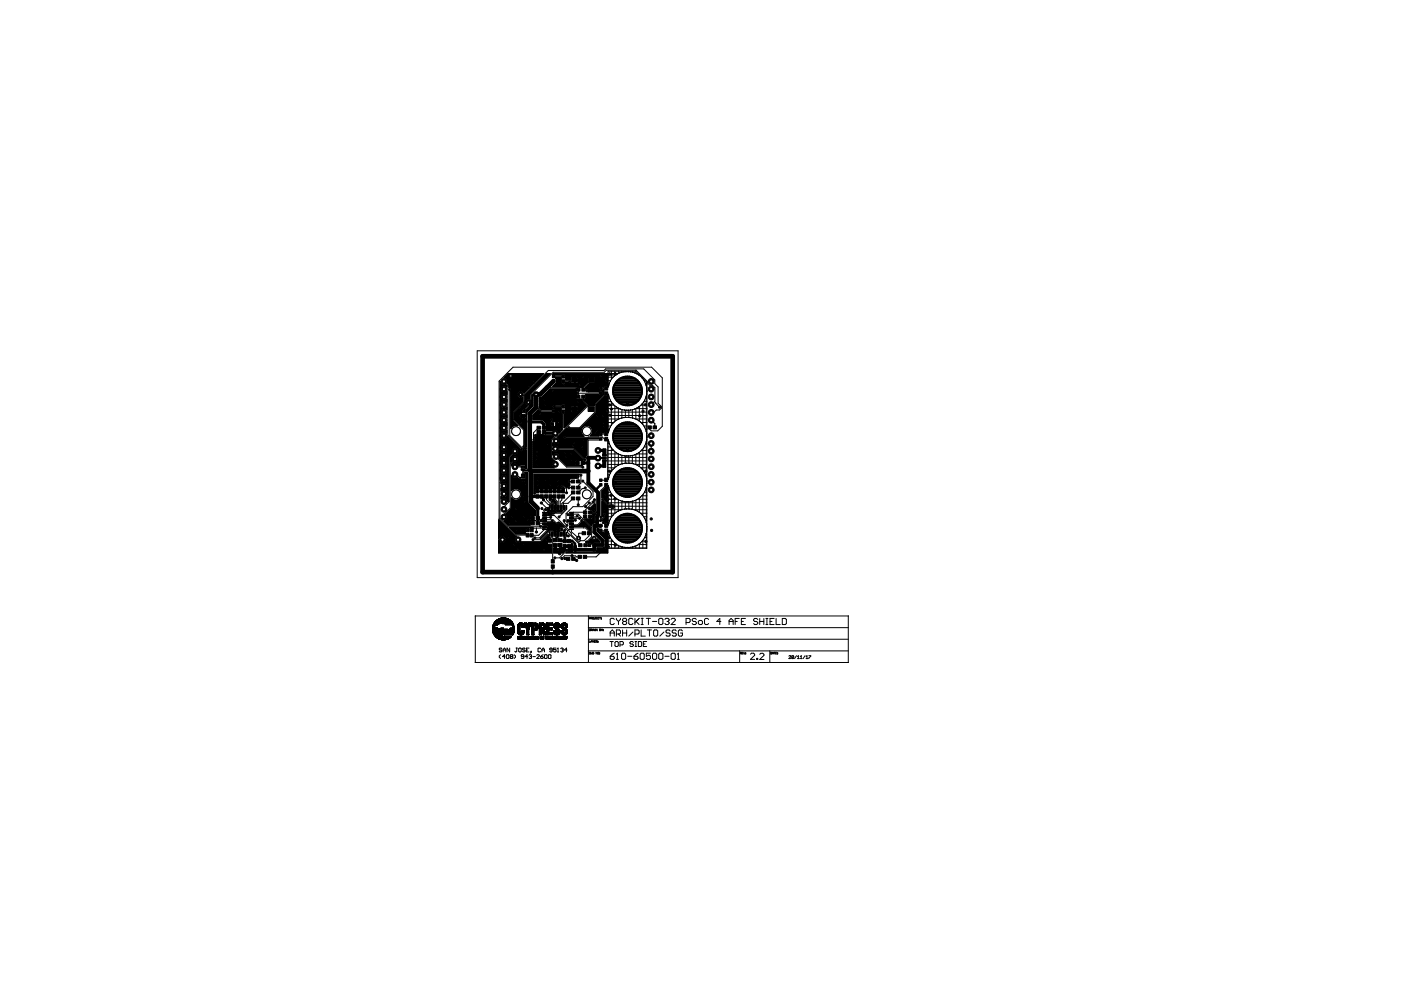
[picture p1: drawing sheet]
<svg xmlns="http://www.w3.org/2000/svg" width="297mm" height="210mm" viewBox="0 0 297 210" stroke-linecap="round" stroke-linejoin="round" font-family="sans-serif">
<g fill="none" stroke="#000" stroke-width=".21">
<path d="M107 80h7.5M107 79.9h7.6M107.1 79.8h7.5M107.2 79.8h7.5M107.3 79.7h7.5M107.3 79.6h7.5M107.4 79.6h7.5M107.4 79.5h7.6M107.5 79.4h7.5M107.6 79.4h7.5M107.7 79.3h7.5M115.1 80h.8"/>
<path d="M115.2 79.9h.8M115.3 79.8h.8M115.4 79.7h.8M115.5 79.6h.8M115.6 79.5h.8M115.7 79.4h.8M115.8 79.3h.8M117.2 79.3h1.8M117.7 79.4l.1 .1M117.8 79.4h1.1M117.8 79.5h.1M119 79.2l-.1 .3h-1.1"/>
<path d="M119.4 79.8h-2M119.8 79.2l.2 1.4 1-.1v-.5M119.9 79.3h9M119.9 79.8h1.2M119.9 79.8h9M119.9 79.5h9.9M119.9 79.4h9M119.9 80h1.1M119.9 79.9h1.1M119.9 79.7h9M119.9 79.6h9M121 79.9v.1"/>
<path d="M121.1 79.8l-.1 .1M121.2 79.8h-.1M121.8 79.8v.7h2.7M121.8 79.8h.1M121.8 80h.1M121.8 79.9h.1M121.9 79.8v1.5M122.5 79.8h.1M122.6 79.8h6.3M122.6 79.8l.1 .7M122.7 79.9h1.9M122.7 80h1.8"/>
<path d="M124.6 79.8l-.1 1.3M126.1 79.8l.1 1.3M126.1 79.9h2.8M126.2 80h3.8M128.4 79.2v.3h2.2M128.9 79.2v2.6h-4.4M129.3 79.2v.3M129.6 78.7v1.7M130.2 79.8h.1M130.3 79.7l-.4 .4M130.3 79.7h.1M130.4 78.7v.9"/>
<path d="M130.5 79.2v.3M130.5 79.5h.1M130.5 79.5l-.2 .2M131 79.2h-13.7l-.1 .2h1.7M131 79.2l-.5 .3M131 79.2h.1M131.1 78.7v.5M131.3 79.1h.1M131.3 79.1l-.3 .1M131.8 78.9v.1M131.8 78.9l-.5 .2M131.8 78.7v.2"/>
<path d="M132.3 78.8l-.5 .1M132.3 78.8h.1M132.6 78.7v.1M132.7 78.8h.6M132.7 78.8h.1M132.7 78.8h-.4M133.2 78.8h.1M133.3 78.8h.3M133.3 78.7v.1M133.6 78.8l.5 .1M133.6 78.8h.1M134.1 78.7v.2"/>
<path d="M134.1 78.9h.1M134.2 78.9v.1M134.2 78.9l.4 .2M134.6 79.1l.4 .1M134.6 79.1h.1M134.8 78.7v.4M134.8 78.5h-6.3l-.4 .4h-10.8l-4.8 4.8v1.1l-.5 .5M134.9 78.5l2.4 2.4v.3l.5 .5h.5l.6 .5v2.8l-.8 .8M134.9 78.5h-.1M135 79.2h.1M135 79.2h.3M135 79.2l.1 .1"/>
<path d="M135.1 79.3l.4 .2M135.1 79.3h.1M135.5 79.5l.3 .3M135.6 79.5h-.1M135.8 79.8h.1M135.8 79.8l.4 .4M136 80h.1M106 82.9h.2M106 83.6h.3M106 83.7h.2M106 84.4h.1M106 90.2h.3"/>
<path d="M106 82.2h.1M106 84.5h.1M106 86h.1M106 86.6h1.5M106 88.2h.6M106 88.3h.6M106 88.8h.1M106 94.7h.1M106 86.4h.4M106 87.8h.1M106 90.7h.1M106 91.1h.1"/>
<path d="M106 91.4h.4M106 88.9h.1M106 87.3h.1M106 86.7h.5M106 84.3h.1M106 82.4h.1M106 83.1h.3M106 84.6h.2M106 86.5h.5M106 85.7h.1M106 85.9h.1M106 90h.6"/>
<path d="M106 90.5h.1M106 89.9h1.5M106 89.4h.1M106 90.4h.1M106 86.8h.3M106 87.5h.1M106 99.2h.3M106 93.7h2.8M106 92.1h.1M106 92.4h.1M106 91.5h.6M106 91.8h.3"/>
<path d="M106 91.7h.5M106 92.5h.1M106 92.3h.1M106 93.1h2.2M106 92.9h.2M106 93h.4M106 97h.3M106 94.3h.2M106 93.5h2.6M106 95.9h.3M106 95.5h.4M106 97.6h.2"/>
<path d="M106 97.6h.3M106 98.1h.1M106 98.2h.1M106 98.7h.3M106 98.6h.2M106 98.8h.5M106 96h.2M106 82.6h.1M106 85.8h.1M106 83.8h.2M106 83h.2M106 81.2h.2"/>
<path d="M106 82.1h.2M106 81h.1M106 81.8h.6M106 82.8h.1M106 80.9v21l.1-.2M106 80.9h.1M106 81l.2 .3M106 81.7h1.4M106 82.7l.2 .3M106 83.2h.6M106 83.4h1.5M106 84.3l.2 .3"/>
<path d="M106 85h1.5M106 86l.2 .3M106 86.7h1.5M106 87.6l.2 .3M106 89.2l.2 .3M106 90.9l.2 .3M106 91.5h1.5M106 91.6h1.5M106 92.5l.2 .3M106 95.4h.2M106 99.4h.2M106 98.5h.2"/>
<path d="M106 98.4h.1M106 96.5h.1M106 94.9h.1M106 99h1.8M106 99.9l.2 .3M106 98.3l.2 .3 .5 .3M106 95.7h2.4M106 96.6l.2 .3M106 97.3h1.8M106 95l.2 .3 .5 .3M106 95.6h2.4M106 99.9h.1"/>
<path d="M106 99.8h.1M106 99.7h.1M106 99.6h.1M106 99.5h.1M106 99.4h.1M106 99.3h.2M106 99.1h.4M106 99h.6M106 98.8h.4M106 98.3h.1M106 98h.1M106 97.9h.1"/>
<path d="M106 97.8h.1M106 97.7h.2M106 97.5h.4M106 97.4h.5M106 97.3h.6M106 97.2h.6M106 97.2h.4M106 97.1h.3M106 96.9h.2M106 96.8h.1M106 96.7h.1M106 96.6h.1"/>
<path d="M106 96.4h.1M106 96.3h.1M106 96.2h.1M106 96.1h.1M106 96.1h.2M106 95.8h.4M106 95.7h.6M106 95.5h.5M106 95.4h.3M106 95.3h.2M106 95.2h.2M106 95.1h.1"/>
<path d="M106 95h.1M106 94.8h.1M106 94.6h.1M106 94.5h.1M106 94.4h.2M106 94.3h.3M106 94.2h.4M106 94.1h.4M106 94.1h.6M106 94h3.1M106 93.9h3.1M106 93.9h3"/>
<path d="M106 93.8h2.9M106 93.7h2.9M106 93.6h2.7M106 93.4h2.5M106 93.3h2.5M106 93.3h2.4M106 93.2h2.3M106 93.1h.5M106 92.9h.3M106 92.8h.2M106 92.7h.2M106 92.7h.1"/>
<path d="M106 92.6h.1M106 92.2h.1M106 92h.2M106 91.9h.2M106 91.7h.4M106 91.3h.3M106 91.2h.2M106 91.1h.2M106 91h.1M106 90.9h.1M106 90.8h.1M106 90.6h.1"/>
<path d="M106 90.3h.2M106 90.1h.3M106 90.1h.4M106 89.8h.5M106 89.7h.4M106 89.7h.3M106 89.6h.2M106 89.5h.2M106 89.3h.1M106 89.2h.1M106 89.1h.1M106 89h.1"/>
<path d="M106 88.7h.1M106 88.7h.2M106 88.6h.2M106 88.5h.3M106 88.5h.4M106 88.4h.4M106 88.3h1.5M106 88.1h.4M106 88.1h.3M106 88h.3M106 87.9h.2M106 87.7h.1"/>
<path d="M106 87.6h.1M106 87.4h.1M106 87.2h.1M106 87.1h.1M106 87.1h.2M106 87h.2M106 86.9h.3M106 86.8h.4M106 86.4h.3M106 86.3h.3M106 86.3h.2M106 86.2h.2"/>
<path d="M106 86.1h.1M106 85.6h.1M106 85.5h.1M106 85.4h.1M106 85.4h.2M106 85.3h.2M106 85.3h.3M106 85.2h.3M106 85.1h.4M106 85h.6M106 84.9h.6M106 84.9h.5"/>
<path d="M106 84.8h.4M106 84.7h.3M106 84.2h.1M106 84.1h.1M106 84h.1M106 83.9h.1M106 83.8h.1M106 83.5h.4M106 83.4h.5M106 83.3h1.5M106 83.2h.4M106 83h.3"/>
<path d="M106 82.7h.1M106 82.5h.1M106 82.3h.1M106 82h.2M106 82h.3M106 81.9h.3M106 81.9h.4M106 81.6h.7M106 81.6h.5M106 81.5h.4M106 81.4h.3M106 81.4h.2"/>
<path d="M106 81.3h.2M106 81.2h.1M106 81.1h.1M106.2 87.9a.81 .81 0 0 0 1.3 0v.7a.8 .8 0 0 0-.9-.3 .8 .8 0 0 0-.6 .6M106.2 83l.2 .2M106.2 81.3l.2 .2M106.2 82.1l-.2 .3M106.2 83.7l-.2 .3M106.2 84.6l.2 .2M106.2 86.3l.2 .2M106.2 87l-.2 .3M106.2 89.5l.2 .2"/>
<path d="M106.2 90.3l-.2 .3M106.2 91.2l.2 .2M106.2 91.9l-.2 .3M106.2 92.8l.2 .2M106.2 99.3l-.2 .3M106.2 97.7l-.2 .3M106.2 96.9l.2 .3M106.2 94.4l-.2 .3M106.4 81.5l.3 .2M106.4 81.9l.3-.2 .6 .2M106.4 81.9l-.2 .2M106.4 83.2h.9"/>
<path d="M106.4 83.5l-.2 .2M106.4 84.8l.3 .1M106.4 86.5l.3 .1M106.4 86.8l-.2 .2M106.4 89.7l.3 .2M106.4 90.1l-.2 .2M106.4 91.4l.3 .1M106.4 93l.3 .2M106.4 97.5a.79 .79 0 0 1 1.2 .5M106.4 97.5l-.2 .2M106.4 97.2l.3 .1M106.4 94.2a.79 .79 0 0 1 1.2 .5"/>
<path d="M106.4 94.2l-.2 .2M106.7 83.4l-.3 .1M106.7 86.7l-.3 .1M106.7 89.9l-.3 .2M106.7 91.6l-.5 .3M106.7 99l-.5 .3M106.7 95.7l-.3 .1-.4 .5M106.8 80.9l.9 .8v10.5l2.9 2.9v.3M106.9 80h7.5M107 95.7a.81 .81 0 0 1 .6 .9M107 99a.81 .81 0 0 1 .6 .6 .81 .81 0 0 1-.3 .8M107 84.9l.5-.2v.6"/>
<path d="M107 83.4l.5 .3M107 86.7l.5 .2M107 89.9l.3 .2M107 97.3h.8M107 81.6h.3M107.1 80.1h7.3M107.1 98.9h.7M107.1 94.1h2.1M107.1 84.9h.4M107.1 88.2h.4M107.1 88.3h.4M107.1 99h.7"/>
<path d="M107.1 85h.4M107.1 91.5h.4M107.1 81.8h.3M107.1 83.2h.4M107.1 97.2h.7M107.1 90h.4M107.1 95.7h1.3M107.2 86.7h.3M107.2 86.5h.3M107.2 95.5h1.2M107.2 89.8h.3M107.2 83.4h.3"/>
<path d="M107.2 91.7h.3M107.2 98.8h.6M107.2 81.6l-.2 .1M107.2 81.6l.3 .2M107.2 97.4h.6M107.2 93.1h1M107.2 81.6h.1M107.2 94.1h2.1M107.2 88.4h.3M107.2 84.9h.3M107.2 80.2h7.1M107.3 88.1h.2"/>
<path d="M107.3 85.1h.2M107.3 91.4h.2M107.3 99.1h.5M107.3 97.2h.5M107.3 86.4h.2M107.3 83.2l.2-.2v.7M107.3 91.4l.2-.2v.7l-.5-.3M107.3 81.9l.2 .1M107.3 86.5l-.3 .1M107.3 90.1l.2 .1M107.3 91.4l-.3 .1M107.3 97.2l-.3 .1"/>
<path d="M107.3 95.8h1.1M107.3 90.1h.2M107.3 83.2h.2M107.3 81.9h.2M107.3 93h.8M107.3 95.5h1.1M107.3 97.5h.5M107.3 91.7h.2M107.3 89.7h.2M107.3 86.8h.2M107.3 83.5h.2M107.3 98.8h.5"/>
<path d="M107.3 94.2h2M107.3 88.5h.2M107.3 85.2h.2M107.3 84.8h.2M107.3 80.2h6.9M107.4 83.1h.1M107.4 99.2h.4M107.4 97.1h.4M107.4 95.9h1M107.4 91.3h.1M107.4 90.1h.1M107.4 81.9h.1"/>
<path d="M107.4 83.6h.1M107.4 86.8h.1M107.4 95.4h1M107.4 89.7h.1M107.4 86.4h.1M107.4 91.8h.1M107.4 97.6h.4M107.4 98.7h.4M107.4 94.3h2M107.4 92.9h.7M107.4 88.5h.1M107.4 88h.1"/>
<path d="M107.4 84.7h.1M107.4 80.3h6.8M107.4 90.2h.1M107.4 97h.4M107.4 85.3h.1M107.4 83h.1M107.4 82h.1M107.4 83.7h.1M107.4 95.4h1.1M107.4 89.6h.1M107.4 86.9h.1M107.4 86.3h.1"/>
<path d="M107.5 92.9h.5M107.5 94.3h2M107.5 97.6h.3M107.5 98.6h.3M107.5 81.8v.2M107.5 86.3v.6M107.5 89.6v.6M107.5 85.3a.8 .8 0 0 0-.9-.3 .8 .8 0 0 0-.6 .6M107.5 86.3l-.2 .2M107.5 89.6l-.5 .3M107.5 80.4h6.6M107.5 99.3h.3"/>
<path d="M107.5 96.9h.3M107.5 96h1M107.5 96.9l-.2 .3M107.5 95.3h1M107.5 80.4h6.5M107.5 99.4h.3M107.5 97.7h.3M107.5 96.1h1M107.5 94.4h2M107.5 92.8h.4M107.5 81.2l.3 .3M107.5 81.2h5.7"/>
<path d="M107.5 80.5h6.5M107.5 98.5h.3M107.5 96.8h.3M107.5 95.2h1M107.5 94.5h2.1M107.5 92.7h.3M107.6 80.6h6.3M107.6 98.4h.2M107.6 97.8h.2M107.6 96.1h.8M107.6 95.1h1M107.6 94.6h2.1"/>
<path d="M107.6 92.7h.2M107.6 81.2h5.7M107.6 99.5h.2M107.6 97.9h.2M107.6 96.8h.2M107.6 96.2h.7M107.6 95.1h1.1M107.6 92.6h.1M107.6 81.1h5.7M107.6 99.9h.2M107.6 99.6h.2M107.6 96.7h.2"/>
<path d="M107.6 96.3h.6M107.6 81.3h5.6M107.6 80.6h6.2M107.6 81l-.1 .2M107.6 80.7v.3M107.6 92.5h.1M107.6 94.7a.81 .81 0 0 1-.6 .9M107.6 98a.81 .81 0 0 1-.6 .9h-1M107.6 80.7a.78 .78 0 0 0-.7-.6l.8-.9h7.5l-4.1 4.1M107.6 94.7h2.3M107.6 98.1h.2M107.6 98.2h.2"/>
<path d="M107.6 81h5.8M107.6 92.5l-.3 .5-.3 .2M107.6 92.5l2.6 2.6M107.6 96.5h.4M107.6 96.5h.5M107.6 94.9h2.4M107.6 96.6l-.1 .3M107.6 99.8h.2M107.6 99.7h.2M107.6 98.3h.2M107.6 98h.2M107.6 96.6h.3"/>
<path d="M107.6 96.4h.5M107.6 96.4h.6M107.6 95h1.1M107.6 95h1.3M107.6 94.8h2.3M107.6 94.7h2.2M107.6 81h5.9M107.6 80.9h6M107.6 80.8h6M107.6 80.8h6.1M107.6 80.7h6.1M107.7 81.4h5.4"/>
<path d="M107.7 81.4h5.3M107.8 81.5l.1 .1M107.8 81.5h5.1M107.9 81.6h5M107.9 82.2h4.4M107.9 81.6l.1 .6M107.9 82.1h4.5M107.9 81.8h4.8M107.9 81.7h4.9M107.9 82h4.5M107.9 82h4.6M107.9 81.9h4.6"/>
<path d="M107.9 81.9h4.7M107.9 81.6h4.9M108.1 82.6v9.8l2.7 2.7h.6M108.2 82.2h.1M108.2 97h.3M108.2 97.6h.2M108.2 97.3h.2M108.2 98h.1M108.2 97.9h.1M108.2 97.8h.2M108.2 97.7h.3M108.2 97.5h.2"/>
<path d="M108.2 97.4h.2M108.2 97.2h.2M108.2 97.1h.2M108.2 96.9h.3M108.3 83.7h2.1v.7M108.3 84.4h2.5M108.3 90.2h1.4M108.3 82.9v8l.1-.2M108.3 82.9v.1M108.3 82.2l.1 .2M108.3 84.5h2.5M108.3 86h1.7"/>
<path d="M108.3 86.6h1.1M108.3 88.2h.3M108.3 88.3h.3M108.3 88.8h.3M108.3 86.4h1.2M108.3 87.8h.3M108.3 90.7h.1M108.3 88.9h.3M108.3 87.3h.4M108.3 86.7h1M108.3 84.3h1.7M108.3 83.1h1.5"/>
<path d="M108.3 84.6h2.5M108.3 86.5h1.2M108.3 85.7h2M108.3 85.9h1.8M108.3 90h1.2M108.3 90.5h.3M108.3 89.9h1.1M108.3 89.4h.6M108.3 90.4h.4M108.3 86.8h.8M108.3 87.5h.3M108.3 85.8h1.9"/>
<path d="M108.3 83.7h2M108.3 83.8h1.3M108.3 83h1.7M108.3 83.2h1.4M108.3 83.4h1.3M108.3 85h2.5M108.3 89.9h1.2M108.3 96.9h.2M108.3 90.8h.1M108.3 90.6h.2M108.3 90.3h.5M108.3 90.3h.7"/>
<path d="M108.3 90.1h1.4M108.3 90.1h1.3M108.3 89.8h1M108.3 89.7h1M108.3 89.7h.9M108.3 89.6h.8M108.3 89.5h.8M108.3 89.5h.7M108.3 89.3h.6M108.3 89.3h.5M108.3 89.2h.4M108.3 89.1h.4"/>
<path d="M108.3 89.1h.3M108.3 89h.3M108.3 88.7h.3M108.3 88.6h.3M108.3 88.5h.3M108.3 88.4h.3M108.3 88.1h.3M108.3 88h.3M108.3 87.9h.3M108.3 87.7h.3M108.3 87.6h.3M108.3 87.4h.3"/>
<path d="M108.3 87.2h.4M108.3 87.2h.5M108.3 87.1h.6M108.3 87h.7M108.3 86.9h.8M108.3 86.8h.9M108.3 86.4h1.3M108.3 86.3h1.4M108.3 86.2h1.5M108.3 86.1h1.6M108.3 85.9h1.9M108.3 85.6h2.1"/>
<path d="M108.3 85.5h2.2M108.3 85.4h2.3M108.3 85.3h2.4M108.3 85.2h2.5M108.3 85.1h2.5M108.3 84.9h2.5M108.3 84.8h2.5M108.3 84.7h2.5M108.3 84.2h1.6M108.3 84.1h1.5M108.3 84.1h1.4M108.3 84h1.3"/>
<path d="M108.3 83.9h1.3M108.3 83.5h1.3M108.3 83.3h1.3M108.3 83.2h1.5M108.3 83h1.6M108.3 82.2h3.9M108.3 82.9h3.2M108.4 96.8h.2M108.4 82.3h3.8M108.4 95.8l.1 .3-.7 .7v9.5l-.2 .1v-.2M108.4 97.2v.3M108.4 82.8h3.2"/>
<path d="M108.4 98.7h.1M108.4 98.6h.1M108.4 98.5h.1M108.4 98.8h.1M108.4 82.4l.1 .1M108.4 98.4h.2M108.4 82.8h3.3M108.4 82.4h3.7M108.5 82.4h3.5M108.5 82.7l-.2 .2M108.5 82.5v.2M108.5 82.6h3.4"/>
<path d="M108.5 82.7h3.3M108.5 82.6h3.3M108.5 82.5h3.5M108.5 98.4h.2M108.5 96.7h.2M108.5 95.2l-.1 .6M108.5 98.5l-.1 .3M108.5 96.9l-.1 .3M108.6 96.6h.2M108.6 98.3h.2M108.6 96.5h3M108.6 98.2h.3"/>
<path d="M108.7 98.1h1.6M108.7 96.5h2.9M108.7 95l-.2 .2M108.7 96.7l-.2 .2M108.8 98.1h.1M108.8 96.4h.1M109 94.9l-.3 .1M109 98.2l-.5 .3M109 96.5l-.3 .2M109 96.5l-.2-.1-.6 .6v1l.3-.3-.1-.2M109.1 88.2h1.9v.6M109.1 87.5v1.4l2.2 2.2"/>
<path d="M109.1 88.3h2.5M109.1 88.8h2.5M109.1 87.8h1.4M109.1 88.9h2.5M109.1 88.7h1.5M109.1 88.7h1.4M109.1 88.6h1.4M109.1 88.5h1.4M109.1 88.4h1.4M109.1 88.3h1.9M109.1 88.1h1.4M109.1 88h1.4"/>
<path d="M109.1 87.9h1.4M109.1 87.7h1.4M109.1 87.6h1.4M109.1 87.5h1.4M109.2 90.2l-.8 .5M109.2 97.3l-1 1.1v9.3l-1.3 1.3-.1 .6M109.2 95.7l-1.2 1.2v9.4l-1.1 1.1-.1 .6M109.2 89h2.4M109.2 87.5h1.4M109.2 89.1h2.4M109.3 87.4h1.2M109.3 89.1h2.3"/>
<path d="M109.3 87.3h1.2M109.3 98.2l.3 .1M109.3 96.5l.6 .4M109.3 94.9l.3 .1M109.4 89.2h2.2M109.4 87.2h1.1M109.4 98.1h1M109.4 98.2h.9M109.5 95h.6M109.5 89.3h2.1M109.5 87.2h1M109.5 96.4h2.1"/>
<path d="M109.5 96.6h2.1M109.5 87.1h1M109.6 98h2M109.6 89.4h2M109.6 98.3h.7M109.6 87.1h.9M109.6 83.3v.3M109.6 83.7v.2l.5 .5M109.6 98.3l.3 .2M109.6 96.4l-.3 .1M109.6 95l.3 .2M109.6 96.4h2"/>
<path d="M109.6 95h.5M109.6 96.7h2M109.6 89.5h2M109.7 98h1.9M109.7 87h.8M109.7 98.4h.6M109.7 95.1h.5M109.7 96.3h1.9M109.7 89.5h1.9M109.7 97.9h1.9M109.7 96.8h1.9M109.7 86.9h.8"/>
<path d="M109.7 98.4h1.9M109.8 96.2h1.8M109.8 86.8h.7M109.8 96.8h1.8M109.8 89.6h1.8M109.8 97.8h1.8M109.8 96.1h1.8M109.8 95.2h.4M109.9 95.2l.1 .6M109.9 96.9l.1 .3M109.9 98.6h.4M109.9 97.7h1.7"/>
<path d="M109.9 96.9h1.7M109.9 89.7h1.7M109.9 86.8h.6M109.9 96.1h1.7M109.9 95.3h.3M109.9 97h1.7M109.9 96h1.7M109.9 95.4h.3M109.9 95.9h1.7M109.9 97.6h1.7M109.9 86.7h.6M109.9 95.5h.3"/>
<path d="M109.9 97.1h1.7M110 97.5a.79 .79 0 0 1-1.2 .5l-.4 .4v.4M110 97.2v.3M110 95.8l-.4 .6M110 95.7h.3M110 97.3h1.6M110 95.6h.2M110 97.5h1.6M110 97.4h1.6M110 97.2h1.6M110 95.9h1.6M110 95.8h1.6"/>
<path d="M110 95.5h.2M110 89.8h1.6M110 86.7h.6M110 89.9h1.6M110.1 82.9l-.5 .4M110.1 89.9h1.5M110.1 86.5h1.2M110.2 95.5v.1M110.2 86.4h1.2M110.2 90h1.4M110.2 95.6l.1 .1M110.2 95.1v.4"/>
<path d="M110.3 90.1h1.3M110.3 86.4h1.2M110.3 98.5v.2l-.4-.2M110.3 98.2v.2M110.3 82.9v1.5M110.3 84.3h.1M110.3 83.1h.1M110.3 83.8h.1M110.3 83h.1M110.3 83.2h.1M110.3 83.4h.1M110.3 95.7h.5"/>
<path d="M110.3 98.1v.1M110.3 86.3h1.2M110.3 84.2h.1M110.3 84.1h.1M110.3 84h.1M110.3 83.9h.1M110.3 83.5h.1M110.3 83.3h.1M110.4 90.2h1.2M110.4 98.1h.5v.4h-1.1M110.4 98.1h-.1M110.4 86.3h1.2"/>
<path d="M110.4 82.9v.7h-2.1M110.4 90.3h1.2M110.5 86.2h1.2M110.5 88.3v.4M110.5 88.7h.1M110.5 90.3h1.1M110.5 86.7v1.5M110.5 87.8h.1M110.5 86.1h1.2M110.6 88.7v.1M110.6 88.8h.1M110.6 90.4h1"/>
<path d="M110.6 86.1h1.2M110.6 86.6l-.1 .1M110.7 86l1.1 .1M110.7 90.5h.9M110.7 82.9l.4 .4M110.7 85.9h.9M110.8 84.3h.1M110.8 95.7h.8M110.8 83h.7M110.8 90.6h.8M110.8 85.9h.8M110.8 84.2l-.1 .2"/>
<path d="M110.8 84.2v1M110.8 85.2l-2.2 2.2v1.7l1.2 1.2-.2-.1M110.8 84.2h.1M110.8 90.7h.8M110.8 83h.6M110.9 98.1h.1M110.9 98.2h.1M110.9 85.8h.6M110.9 98.4h.1M110.9 98.3h.1M110.9 95.6l-.1 .1M110.9 99.5h.1"/>
<path d="M110.9 95.6h.7M110.9 99.5l.2 .3M110.9 83.1h.5M110.9 95.5h.7M110.9 90.7h.7M110.9 85.7h.5M111 95.5h.3M111 95.5l-.1 .1M111 95.4h.2M111 90.8h.6M111 83.2h.3M111 85.7h.4"/>
<path d="M111 88.7h.1M111 88.6h.1M111 88.5h.1M111 88.4h.1M111 83.2h.2M111.1 90.9h.5M111.1 85.6h.2M111.1 83.9h-.1M111.1 88.3h.5M111.1 83.3v.1M111.1 85.5h.2M111.1 83.3h.1"/>
<path d="M111.2 91h.4M111.2 85.4h.1M111.3 91.1h.3M111.3 91.1v3.3l.1 .2M111.3 85.4l-2.2 2.1M111.3 91.4h.3M111.3 93.7h.3M111.3 92.1h.3M111.3 92.4h.3M111.3 91.5h.3M111.3 91.8h.3M111.3 91.7h.3"/>
<path d="M111.3 92.5h.3M111.3 92.3h.3M111.3 93.1h.3M111.3 92.9h.3M111.3 93h.3M111.3 94.3h.3M111.3 93.5h.3M111.3 91.6h.3M111.3 94.2h.3M111.3 94.1h.3M111.3 94h.3M111.3 93.9h.3"/>
<path d="M111.3 93.8h.3M111.3 93.6h.3M111.3 93.4h.3M111.3 93.3h.3M111.3 93.2h.3M111.3 92.8h.3M111.3 92.7h.3M111.3 92.6h.3M111.3 92.2h.3M111.3 92h.3M111.3 91.9h.3M111.3 91.3h.3"/>
<path d="M111.3 91.2h.3M111.3 85.6l.4 .4M111.3 84.4h1M111.3 84.5h1M111.3 84.3h1M111.3 84.6h.4M111.3 85h.1M111.3 85.3h.1M111.3 85.2h.1M111.3 85.1h.1M111.3 84.9h.1M111.3 84.8h.2"/>
<path d="M111.3 84.7h.2M111.3 84.6h.3M111.3 84.2h1M111.3 84.1h1M111.3 84h1M111.3 83.9h1M111.3 83.8h1M111.3 94.4h.3M111.4 94.5h.2M111.4 83.7h.9M111.4 98.1h-.5v.4h.7M111.4 98.1h.2"/>
<path d="M111.4 98.1h.1M111.4 94.6h.2M111.4 94.7h.2M111.5 83.7h.8M111.5 99.3h.1M111.5 99.2h.1M111.5 98.8h.1M111.5 98.7v.5M111.5 99.2v.1M111.5 98.7v.1M111.5 98.1v.1M111.5 98.1h.1"/>
<path d="M111.5 99h.1M111.5 98.9h.1M111.5 99.1h.1M111.5 98.2v.2M111.5 98.2h.1M111.5 98.7h.1M111.5 83.6h.8M111.5 98.5v.1M111.5 98.6h.1M111.5 98.6v.1M111.5 98.4h.1M111.5 98.3h.1"/>
<path d="M111.5 88.7h.1M111.5 87.3h.2M111.5 87.7h.1M111.5 87.6h.1M111.5 87.5h.2M111.5 87.4h.2M111.5 87.2h.3M111.5 87.2h.4M111.5 87.1h.4M111.5 87.1h.5M111.5 87h.6M111.6 87.8v.4"/>
<path d="M111.6 88.3v.4M111.6 88.7l-.2 .1M111.6 87.5h.1M111.6 87.8h.1M111.6 88.7h.1M111.6 88.6h.1M111.6 88.5h.1M111.6 88.4h.1M111.6 88.1h.1M111.6 88h.1M111.6 87.9h.1M111.6 86.9h.5"/>
<path d="M111.6 95.5h.1M111.6 83.5h.8M111.6 94.7h.1M111.6 95.5l-.6-.2v.2M111.6 88.2h-.5v.6M111.6 87.6v7.2l-.2-.2M111.6 95.5v3.8h-.1M111.6 86.8h.6M111.7 83.4h.7M111.7 84.6l-.4 .4M111.7 86.8h.6M111.7 83.4h.8"/>
<path d="M111.8 86.1l-.5 .5h-1.2M111.8 86.7h.5M111.8 83.3h.8M111.8 86.7h.6M111.9 83.2h.7M111.9 86.6h.6M111.9 83.2h.8M112 86.5h.5M112 83.1h.8M112 85.2v.9l-1 1M112 86.4h.6M112.1 83h.7"/>
<path d="M112.1 86.4h.6M112.1 83h.8M112.2 86.3h.5M112.2 82.9h.8M112.2 86.3l-.7 .7 .1 .8M112.2 86.3h.6M112.2 86.2h.7M112.2 86.1h.7M112.2 86.1h.8M112.3 82.8h.8M112.3 83.6l4.4-4.4h-.8l-4.6 4.6v1.8M112.3 84.6h.1"/>
<path d="M112.3 83.6v1M112.4 85.9h.6M112.4 82.7h.8M112.5 85.9h.5M112.5 82.6h.7M112.5 85.8h.5M112.5 82.6h.8M112.6 85.7h.4M112.6 82.5h.8M112.7 82.4h.8M112.7 85.7h.3M112.7 84.9h.3"/>
<path d="M112.7 85.6l-.4 .4M112.7 85v.6M112.7 85h.3M112.7 85.6h.3M112.7 85.5h.3M112.7 85.4h.3M112.7 85.3h.3M112.7 85.2h.3M112.7 85.1h.3M112.8 84.8l-.1 .2M112.8 84.4h.2M112.8 84.5h.2"/>
<path d="M112.8 84.3h.2M112.8 84.6h.2M112.8 83.8h.1M112.8 84.9h.2M112.8 84.8h.2M112.8 84.7h.2M112.8 84.2h.2M112.8 84.1h.2M112.8 84h.2M112.8 83.9h.1M112.8 82.3h.8M112.8 83.7h.1"/>
<path d="M112.9 82.2h.7M112.9 83.7h.1M112.9 82.2h.8M113 84l-.1-.4-.1 .2v1M113 86h-.8v.3M113 88.2h6.2M113 88.3h6.2M113 88.8h3.6M113 84v2.1M113 88v.9h3.6M113 86.1l-1.4 1.5M113 94.7h3.7"/>
<path d="M113 93.7h3.7M113 97h3.7M113 94.3h3.7M113 95.9h3.7M113 95.5h3.7M113 97.6h4.3M113 97.6h4.2M113 98.1h4M113 98.2h4M113 98.7h4M113 98.6h4M113 98.8h4.1"/>
<path d="M113 96h3.7M113 95.4h3.7M113 98.5h3.9M113 98.4h3.9M113 96.5h3.7M113 94.9h3.7M113 99h4.1M113 98.9h4.1M113 95.7h3.7M113 97.3h3.9M113 95.6h3.7M113 99.2h4.4"/>
<path d="M113 99.1h4.3M113 99h4.2M113 98.8h4M113 98.6h3.9M113 98.3h3.9M113 98h4.1M113 97.9h4.2M113 97.8h4.2M113 97.7h4.3M113 97.5h4.1M113 97.4h4.1M113 97.3h4"/>
<path d="M113 97.2h3.9M113 97.2h3.8M113 97.1h3.7M113 96.9h3.7M113 96.8h3.7M113 96.7h3.7M113 96.6h3.7M113 96.4h3.7M113 96.3h3.7M113 96.2h3.7M113 96.1h3.7M113 95.8h3.7"/>
<path d="M113 95.3h3.7M113 95.2h3.7M113 95.1h3.7M113 95h3.7M113 94.8h3.7M113 94.6h3.7M113 94.5h3.7M113 94.4h3.7M113 94.2h3.7M113 94.1h3.7M113 94h3.7M113 93.9h3.7"/>
<path d="M113 93.8h3.7M113 93.6h.1M113 88.9h3.6M113 88.7h3.7M113 88.7h3.8M113 88.6h3.9M113 88.5h6.2M113 88.4h6.2M113 88.1h6.2M113 88h6.2M113 82.1h.8M113.1 87.9h6.1"/>
<path d="M113.1 82h.8M113.1 93.6h-.1v5.6h4.5l-.4-.3M113.2 87.8h6l-.1 2.9h-3.2M113.2 81.9h.8M113.2 87.7h5.8M113.3 81.9h.7M113.3 87.7h5.6M113.3 92.7l.3 .3M113.3 81.8h.8M113.3 93.6h3.4M113.3 92.8h3.9M113.3 92.7h.1"/>
<path d="M113.4 87.6h3.6M113.4 92.9h3.7M113.4 81.7h.8M113.5 87.5h3.4M113.5 93.5h3.2M113.5 92.9h3.5M113.5 81.6h.8M113.6 93.5l-.3 .1M113.6 93v.2M113.6 93h3.3M113.6 93.4h3.1M113.6 93.1h3.3"/>
<path d="M113.6 87.4h3.3M113.6 93.3v.2M113.6 93.2v.1M113.6 93.1h3.2M113.6 93.3h3.1M113.6 93.2h3.2M113.6 92.7h3.6M113.6 81.5h.8M113.6 87.3l3.3 .1v.1M113.7 86.4l.4 .1 .6 .6 2.6 .1M113.7 81.4h.7M113.7 87.2h.8"/>
<path d="M113.7 92.7h3.6M113.7 81.4h.8M113.8 87.2h.6M113.8 92.6h3.5M113.8 81.3h.8M113.8 87.1h.6M113.9 92.5h3.4M113.9 92.5h3.3M113.9 81.2h.8M113.9 92.3l-.2 .4h-.4M113.9 92.3l.2-.2h1l.2 .2M113.9 92.4h3.3l.1 .1"/>
<path d="M113.9 92.3h1.5M113.9 92.3h1.4M113.9 87.1h.4M114 92.2h1.2M114 87h.2M114 81.1h.8M114 86.9h.2M114.1 81h.8M114.2 90.7v.2h-.2l-.9 .9 .1 1.4M114.2 80.9h.8M114.2 91.6l-.7 .8M114.3 80.8h.8"/>
<path d="M114.3 84.4h7.8M114.3 86.4l.5 .5 2.1-.1M114.3 84.5h7.8M114.3 86h2.6M114.3 86.4h2.6M114.3 84.6h9v.4M114.3 85.7h9.6M114.3 85.9h2.6M114.3 85.8h2.7M114.3 85h9M114.3 86.3h2.6M114.3 86.2h2.6"/>
<path d="M114.3 86.1h2.6M114.3 85.7h4.7M114.3 85.6h9.6M114.3 85.5h9.5M114.3 85.4h9.4M114.3 85.3h9.3M114.3 85.3h9.2M114.3 85.2h9.2M114.3 85.1h9.2M114.3 85h9.1M114.3 84.9h9M114.3 84.8h9"/>
<path d="M114.3 84.7h9M114.3 84.6h9M114.4 86.5h2.5M114.4 80.7h.8M114.5 80.6h.8M114.5 86.6h4.4M114.5 92.1h.1M114.6 86.7h4.3M114.6 87.4l-.5-.5-1.1 1.1M114.6 80.5h.8M114.7 80.4h.8M114.7 86.8h2.2"/>
<path d="M114.8 84.2h7.3M114.8 80.3h.8M114.9 80.2h.8M114.9 88.9l.3 .3M114.9 84.2h7.2M115 84.1h7.1M115 80.1h.8M115 89h1.6M115.1 84.1h7M115.1 89.1h1.5M115.1 84h7M115.2 89.1h1.4"/>
<path d="M115.2 83.9h6.9M115.2 89.2l.6 .7M115.2 89.2h.1M115.3 89.2h1.3M115.3 83.8h6.8M115.3 90.8l.1 .9M115.3 92.3l.2 .1M115.3 89.3h1.4M115.4 89.3h1.4M115.4 83.7h6.7M115.4 89.4h1.4M115.5 83.7h6.6"/>
<path d="M115.5 89.5h1M115.6 89.5h.9M115.6 83.5h6.8M115.7 89.6h.8M115.7 83.4h6.7M115.7 89.7h.8M115.8 89.7h.7M115.8 91.1l.1 .1M115.8 89.8h.7M115.8 83.3h6.6M115.8 90.2h.7M115.8 89.9v.4"/>
<path d="M115.8 90.3h.1M115.8 90h.7M115.8 89.9h.7M115.8 91.1h1.7M115.8 90.3h.7M115.8 90.1h.7M115.8 91.2h1.5M115.9 91.1h2.7M115.9 91.2v.2h1.2l.2-.2M115.9 90.3l-.1 .8M115.9 90.5h3.3M115.9 90.4l1.8 .1"/>
<path d="M115.9 83.2h6.5M115.9 91.3h1.3M115.9 91h2.7M115.9 90.9h2.7M115.9 90.9h2.8M115.9 90.8h2.8M115.9 90.7h2.9M115.9 90.6h3.3M115.9 90.3h.6M116 82.2h6.2l.4 .4v1.5M116 83.1h6.4v.5h-6.9M116.1 83h6"/>
<path d="M116.2 82.9h5.9M116.3 82.8h5.8M116.4 82.7h5.7M116.5 89.5v.8M116.5 90.3l.1 .1M116.5 82.6h5.6M116.6 88.9v.2M116.6 89.1v.1M116.6 82.5h5.5M116.6 89.2l.2 .1M116.7 97.1l.2 .1M116.8 89.3l-.3 .2"/>
<path d="M116.9 97.2l.5 .5-.3 .3M116.9 85.9v.6M116.9 87.5h.9M116.9 85.9h.9M116.9 86.5l.1 .1M117 86.7l-.1 .1M117 89v.9M117.1 98l-.2 .3 .2 .6M117.1 88.6h2.1M117.2 95.7v.8v-.1M117.2 94.3h7.2M117.2 95.9h4.9"/>
<path d="M117.2 96h5M117.2 95.7l.1 .1M117.2 96.4h.1M117.2 96.3h.1M117.2 96.2h.2M117.2 96.1h.2M117.2 96.1h.4M117.2 95.9h.2M117.2 95.8h.1M117.2 95.7h.1M117.2 94.6h.1M117.2 94.5h.1"/>
<path d="M117.2 94.4h.3M117.2 94.3h.4M117.2 94.2h.3M117.2 94.1h.2M117.2 94.1h.1M117.2 94h.1M117.2 93.9h.1M117.2 93.9v.7l.4-.2M117.2 93.9l.3 .3M117.2 81.9h6.5M117.2 89.3l.5 .1M117.2 89.3l2 .1"/>
<path d="M117.2 89.3h2M117.2 88.7h2M117.3 81.9h6.5M117.3 92.5l-.6 .7v3.9M117.3 89.4h.1M117.3 95.8l.3 .1M117.3 89.3h1.9M117.3 81.8h6.5M117.3 88.7h1.9M117.3 89.2l-.1 .1M117.3 88.8l.1 .1M117.3 88.8l-.4-.2-.3 .3"/>
<path d="M117.4 88.8h1.8M117.4 89.2h1.8M117.4 86.2h2M117.4 86.2h-.1M117.4 89.1h1.8M117.4 88.9h1.8M117.4 88.9v.2M117.4 89.1l-.1 .1M117.4 81.7h6.5M117.4 89h1.8M117.4 90.4h.1M117.5 94.2l.1 .1"/>
<path d="M117.5 81.6h6.5M117.5 81.6h6.6M117.6 91.1l-.3 .1M117.6 81.5h6.5M117.7 86.7l.1 .1M117.7 81.4h6.5M117.7 87.6h1.2M117.7 85.8h1.2M117.7 86.8h1.2M117.7 81.4h1.3M117.8 80.2v-.1h1.1v1.2M117.8 95.1l3.9 .1 2.3 2.3"/>
<path d="M117.8 80.2l.1 .2M117.8 96l-.6 .4M117.8 87.5h1.1M117.8 86.5l1.1-.1v1.3M117.8 86.8v.7M117.8 86.8l1.2 .1M117.8 87.3h1.1M117.8 86.5h1.1M117.8 86.5l-.1 .1M117.8 87.4h1.1M117.8 87.2h1.1M117.8 87.1h1.1"/>
<path d="M117.8 87h1.1M117.8 86.9h1.1M117.8 85.9h1.1M117.8 80.2h1.2h-1.2M117.8 81.3h1.1M117.8 80.1h1.1M117.8 80.3h1.1M117.9 93.7h.1M117.9 94.3h.1M117.9 94.2h.1M117.9 94.1h.1M117.9 94h.1"/>
<path d="M117.9 93.9h.1M117.9 93.8h.1M117.9 93.6h.1M117.9 81.2h1M117.9 91.1l.3 .1M117.9 94.4l.5 .3M117.9 96.8l2.2 2.2h3.5M117.9 80.4h1M117.9 80.4l.1 .5M117.9 81.2l-.7 .7h5.1l.2 .2h1M118 81.1h.9M118 81h.9"/>
<path d="M118 80.5h.9M118 80.6h.9M118 94.4h6.4M118 90.2h.2M118 89.4v.5h1.2M118 90.4h.2M118 80.9l-.1 .3M118 95.9h4M118 91.1h.6M118 90.3h.2M118 90.1h.2M118 89.8h.2"/>
<path d="M118 89.7h.2M118 89.6h.2M118 89.5h.2M118 80.9h.9M118 80.8h.9M118 80.7h.9M118.1 96l.5 .4M118.2 89.4v1.1M118.2 89.9h1M118.2 94.5h6.2M118.2 91.2l.3 .5M118.2 95.8l-.3 .1"/>
<path d="M118.2 95.8h3.8M118.2 91.2h.4M118.2 94.3h6.2M118.2 96.1h4M118.3 95.7h3.6M118.3 94.6h6.1M118.3 92.7h1M118.3 91.3h.4M118.3 95.7h3.5M118.3 94.2l-.1 .1M118.3 94.2h6.1M118.3 92.8h1"/>
<path d="M118.4 91.4h.4M118.4 96.1h3.9M118.4 94.7h6M118.4 94.7l.1 .3h3.3l2.1 2.1M118.4 95.6l-.2 .2M118.4 95.6h3.4M118.4 92.6h.9M118.4 91.5h.5M118.4 92.9h.9M118.4 95.5h3.3M118.4 94.1h6M118.4 96.2h4"/>
<path d="M118.4 94.8h6M118.5 91.5h.3M118.5 92.5h.9M118.5 89.4l.2 .1M118.5 91.6h.2M118.5 94.9h5.9M118.5 92.9h.9M118.5 91.7h.2M118.5 96.3h3.9M118.5 95h5.9M118.5 94.1h5.9M118.5 91.7v.1"/>
<path d="M118.5 91.8h.1M118.5 91.7h.1M118.6 93h.8M118.6 94h5.8M118.6 96.4l.1 .2M118.6 96.4h3.9M118.6 92.4h.9M118.6 97.2l1.6 1.6h3l.3-.1M118.6 97.2h4.8M118.6 96.4h4M118.6 93.1h.9M118.6 91v.1"/>
<path d="M118.6 91.1l.1 .2M118.6 90.4h.6M118.6 93.9l-.3 .3M118.6 97.2h4.7M118.6 93.9h5.8M118.6 89.5h.6M118.6 93.1h5.9M118.6 96.5h4M118.6 97.1h4.7M118.7 90.2h.5M118.7 90.3l-.2 .2M118.7 89.5v.4"/>
<path d="M118.7 90v.3M118.7 92.3h4.9M118.7 97h4.5M118.7 93.8l-.1 .1M118.7 96.5h4M118.7 90.3h.5M118.7 90.1h.5M118.7 89.8h.5M118.7 89.7h.5M118.7 89.6h.5M118.7 89.5h.5M118.7 90.8l-.1 .2"/>
<path d="M118.7 91.3l.1 .1M118.7 97.3h4.7M118.7 96.6h4.1M118.7 93.8h5.7M118.7 93.2h5.7M118.7 96.6v.3M118.7 93.3v.2M118.7 96.9l-.1 .3M118.7 96.9h4.4M118.7 96.9h4.3M118.7 96.8h4.3M118.7 96.8h4.2"/>
<path d="M118.7 96.7h4.2M118.7 93.7h5.7M118.7 93.3h5.7M118.7 93.6v.2M118.7 93.5h.1M118.7 93.6h.1M118.7 93.6h5.7M118.7 93.4h5.7M118.7 97.3h4.8M118.7 92.3h4.8M118.8 90.7l-.1 .1M118.8 91.4h.1l-.4 .4"/>
<path d="M118.8 97.4h4.7M118.8 92.2h4.7M118.9 92.1h4.5M118.9 97.5h4.6M118.9 86.6h.1M118.9 87.7l.1 .1M118.9 97.6h4.6M118.9 80.5h.1M118.9 81.3h1M119 90.7h-.2M119 97.6h3M119 92h4.3"/>
<path d="M119 85.6l-.1 .3h-1.1M119.1 91.9h4.2M119.1 97.7h2.8M119.2 90h-1.2v.5M119.2 91.8h4.1M119.2 97.8h2.7M119.3 97.9h2.6M119.3 91.7h3.9M119.3 92.7v.1M119.3 92.8l.2 .3M119.3 98h2.6M119.4 91.6h3.8"/>
<path d="M119.4 98h2.5M119.4 87.3v3.4l-.4 .4M119.5 91.5h3.7M119.5 92.4l-.2 .3M119.5 93.1h.1M119.5 98.1h2.9M119.6 91.4h3.6M119.6 98.2h2.9v.5M119.6 92.3l-.1 .1M119.7 90.2h.5M119.7 88.2h2.5M119.7 88.3h2.3"/>
<path d="M119.7 88.8h1.9M119.7 90.7h.1M119.7 88.9h1.7M119.7 90h.7M119.7 90.5h.2M119.7 89.9h.8M119.7 89.4h1.3M119.7 90.4h.3M119.7 89.9h.7M119.7 90.6h.1M119.7 90.5h.1M119.7 90.3h.3"/>
<path d="M119.7 90.3h.4M119.7 90.1h.5M119.7 90.1h.6M119.7 89.8h.9M119.7 89.7h.9M119.7 89.7h1M119.7 89.6h1.1M119.7 89.5h1.1M119.7 89.5h1.2M119.7 89.3h1.3M119.7 89.3h1.4M119.7 89.2h1.5"/>
<path d="M119.7 89.1h1.5M119.7 89.1h1.6M119.7 89h1.7M119.7 88.9h1.8M119.7 88.7h1.9M119.7 88.7h2M119.7 88.6h2.1M119.7 88.5h2.1M119.7 88.5h2.2M119.7 88.4h2.3M119.7 88.3h2.4M119.7 88.1h2.5"/>
<path d="M119.7 88.1h2.6M119.7 88h2.7M119.7 87.9h2.7M119.7 87.9h2.8M119.7 98.3h2.2M119.7 91.3h3.5M119.7 92.7l8-.1 .5 .5h.3M119.7 98.4h2.2M119.8 92.3l.2 .1M119.8 98.4h2.1M119.8 91.2h3.4M119.8 85.6l.1 2.1"/>
<path d="M119.9 98.5h2M119.9 91.1h3.3M119.9 81.4h4.3M119.9 87.7h2.7M119.9 85.7h4.1M119.9 80.1h1.1M119.9 86h4.4M119.9 86.4h1.1M119.9 87.3h1.1M119.9 87.7l-.1 .1M119.9 86.5h1.1M119.9 85.9h4.3"/>
<path d="M119.9 87.5h1.2M119.9 85.8h4.2M119.9 81.2h1.2M119.9 87.7h2.8M119.9 87.6h2.9M119.9 87.5h2.9M119.9 87.4h1.1M119.9 87.2h1.1M119.9 87.1h1.1M119.9 87h1.1M119.9 86.3h1.1M119.9 86.2h1.1"/>
<path d="M119.9 86.1h1.1M119.9 86.1h1.2M119.9 85.9h4.2M119.9 81.3h4.4M119.9 81.2h.7M119.9 81.1h.6M120 86.6h1M120 86.7h3.6M120 87h-.1M120 86.8h3.5M120 92.4h3.7M120 92.4l.1 .1"/>
<path d="M120 93.1h-.2M120 80.5h.5M120 80.4h.6M120 86.7h1M120 98.6h1.9M120 93.1h4.6M120 86.9h1M120 86.8h1.8M120 80.4h1M120 80.3h1M120 80.2h1M120 93h6.9v-.1l-6.9 .2"/>
<path d="M120 91h.4M120.1 98.7h3.3M120.1 90.9h.2M120.1 98.8h3.2M120.1 90.9h.1M120.2 90.8h.1M120.2 90.8l.2 .2M120.2 90.8l-2 2 .5 .5M120.4 91l.1 .1M120.8 80.8l-1.4 .1M120.8 91l-.1 .1M120.8 91h2.5"/>
<path d="M120.9 90.9h2.4M121 80.4h.1M121 81.2h.1M121 86.2v.5M121 86.8v.6M121 86.1l.8-.1v1.5M121 81.2l-1.1-.2v.3M121 87.4h.1M121 86.1v.1M121 81.2l.1 .1M121 87.4l.1 .1M121.1 81.3h1.5"/>
<path d="M121.6 95.4l1.9 2v.2M121.6 95.5l-3.1-.1-.1 .2M121.8 80.1h.1M121.8 86.6h.1M121.8 86.4h.1M121.8 87.3h.1M121.8 86.5h.1M121.8 81h.1M121.8 80.4h.1M121.8 86.7h.1M121.8 87.4h.1M121.8 87.2h.1"/>
<path d="M121.8 87.1h.1M121.8 87h.1M121.8 86.9h.1M121.8 86.3h.1M121.8 86.2h.1M121.8 86.1h.1M121.8 81.2h.1M121.8 81.1h.1M121.8 80.9h.1M121.8 80.8h.1M121.8 80.7h.1M121.8 80.6h.1"/>
<path d="M121.8 80.3h.1M121.8 80.2h.1M121.8 95h2.6M121.9 97.8v.3M121.9 98.2v.3M121.9 98.5v.1M121.9 97.7v.1M121.9 98.6h.1M121.9 95.1h2.5M121.9 86.8h1.7M122 97.7h-.1M122 98.6v.1"/>
<path d="M122 95.1h2.4M122 95.2h2.4M122.1 84.3h-7.8v2.1M122.1 83.7l.1 .9M122.1 97.6l-.1 .1M122.1 95.3h2.3M122.2 95.4h2.2M122.2 83.6l-.1 .1M122.2 83.1l-.1-.7h-5.5l-1.9 1.9M122.3 95.5h2.1M122.3 82h1.4M122.4 95.5h2"/>
<path d="M122.4 97.6v1.1M122.4 97.6h.1M122.4 98.6h.1M122.4 98.5h.1M122.4 98.4h.1M122.4 98.3h.1M122.4 98h.1M122.4 97.9h.1M122.4 97.8h.1M122.4 97.7h.1M122.4 95.6h2M122.4 82h1.2"/>
<path d="M122.5 95.7h1.9M122.5 97.6v.5h-3M122.6 95.7h1.8M122.6 87.5h.3M122.6 81.2h1.8M122.6 87.4l-1.5 .1M122.6 86.1l-.7-.1v1.5M122.6 86.1h.1M122.6 83.3l4.8 .1M122.6 95.8h1.8M122.6 86.1h1.7M122.7 95.9h1.7"/>
<path d="M122.7 87.4h.3M122.7 86.1h1.5M122.7 81.2h1.8M122.7 80.1h1.8M122.7 86.6h1.1M122.7 86.4h1.2M122.7 87.3h.3M122.7 86.5h1.1M122.7 87.4h-.1M122.7 80.6v.5M122.7 86.1v.6M122.7 86.8v.6"/>
<path d="M122.7 81h1.8M122.7 81.1l-.1 .2M122.7 80.4h1.8M122.7 86.7h1M122.7 87.2h.4M122.7 87.2h.5M122.7 87.1h.5M122.7 87.1h.6M122.7 87h.7M122.7 86.9h.7M122.7 86.4h1.3M122.7 86.3h1.3"/>
<path d="M122.7 86.3h1.4M122.7 86.2h1.5M122.7 81.1h1.8M122.7 80.9h1.8M122.7 80.8h1.8M122.7 80.7h1.8M122.7 80.6h1.8M122.7 80.3h1.8M122.7 80.2h1.8M122.8 95.9h1.6M122.8 97.6h.1M122.8 96h1.6"/>
<path d="M122.9 84.6h.1M122.9 97.6h.1M122.9 96.1h1.5M123 96.1h1.4M123 90.9h.3M123 96.2h1.4M123.1 90.8h.3M123.1 96.3h1.3M123.1 90.7h.3M123.2 96.4h1.2M123.2 90.7h.2M123.2 91.7l.2 .4"/>
<path d="M123.3 97.6v.1M123.3 98.7h.1M123.3 90.6h.2M123.3 96.5h1.1M123.3 85l1 1-4.6 4.7v-2.9h2.9M123.3 90.5h.3M123.4 96.5h1M123.4 90.7l-.2 1M123.4 92.1l.4 .4h-3.8M123.4 90.5h.2M123.4 96.6h.9M123.4 97.6l.1 .1"/>
<path d="M123.4 98.7h.1M123.5 90.4h.2M123.5 98.7h-.6M123.5 96.7h.7M123.5 82.1h.1M123.5 90.3h.3M123.5 97.6h-.6M123.6 96.8h.6M123.6 90.3h.4M123.7 84.8h.1M123.7 90.2h5.2M123.7 96.9h.4"/>
<path d="M123.7 84.1l.1 1.1 1.5 1.5M123.7 90.1h5.2M123.8 96.9h.3M123.8 90.1h5.1M123.8 97h.3M123.9 90h5M123.9 89.9h5M124 85h.1M124 89.9h4.9M124 85l.7 .8M124 85h2.7M124 85h2.6"/>
<path d="M124 97.1h.1M124 84.9h2.7M124.1 84.7v.1M124.1 84.8l-.1 .2M124.1 85.1h2.4M124.1 84.9h2.7M124.1 84.8h2.8M124.1 84.7h2.8M124.1 84.6h2.9M124.1 97.1h.1M124.1 89.8h4.8M124.1 96.9v.2"/>
<path d="M124.1 85.2h2.3M124.1 89.7h4.8M124.2 82.1v.1M124.2 82.1h2.7M124.2 90.2l-.8 .5M124.2 85.3h2.2M124.2 82.2h2.7M124.2 96.7l-.1 .2M124.2 89.7h4.7M124.2 84.5h2.9M124.2 82h2.8M124.2 83.7h2.8"/>
<path d="M124.2 84.4h3.1M124.2 84.3h3.1M124.2 82.2v.2h2.7M124.2 83.7h2.7M124.2 83.7l-.1 .9M124.2 83.8h3.7M124.2 85.3h2.1M124.2 84.5h3M124.2 84.2h3.2M124.2 84.2h3.3M124.2 84.1h3.3M124.2 84.1h3.4"/>
<path d="M124.2 84h3.5M124.2 83.9h3.5M124.2 83.8h3.6M124.2 82.4h2.7M124.2 82.3h2.7M124.3 82h2.7M124.3 89.5h4.6M124.3 85.4h2M124.4 82.4l.4 .3M124.4 81.9h3.6M124.4 89.5h4.5M124.4 85.4h1.8"/>
<path d="M124.4 93.5l-6.5 .1v.7h-.3M124.4 93.2v3.3l-.2 .2M124.4 93.5h-6.4v.8h.2M124.4 81.9h3.7M124.5 85.5h1.6M124.5 89.4h4.4M124.5 80.6h-2.7v.7M124.5 81.1l-1 1M124.5 85.6h1.5M124.5 89.3h4.4M124.6 81.7h4.3M124.6 85.7h1.4"/>
<path d="M124.6 93l-.2 .2M124.6 89.3h4.3M124.6 82.5h2.3M124.6 81.6h4.3M124.7 86l-6.7 6.6h-.4l-.7 .7v3.7l.7 .7 .2 .7M124.7 85.7h1.3M124.7 98.1v.1M124.7 90.2l.8 .5M124.7 89.2h4.2M124.7 81.6h4.2M124.7 82.6h2.2M124.7 85.8h1.3"/>
<path d="M124.7 85.8l.2 .1M124.7 89.1h4.2M124.8 92.9h2.1M124.8 82.6h2.1M124.8 81.5h4.1M124.8 82.7v.4M124.8 83.1h.1M124.8 89.1h4.1M124.8 85.9h1.2M124.8 90.3h4.1M124.8 83h2.1M124.8 82.7h2.1"/>
<path d="M124.8 83h3.2M124.8 82.8h2.2M124.8 81.4h4.3M124.9 82.9h3.1M124.9 85.9h1.1M124.9 82.8h3.1M124.9 89h4M124.9 85.9v.1M124.9 81.4h4M124.9 86h1.1M124.9 88.9h4M125 81.3h3.9"/>
<path d="M125.1 88.8h3.8M125.1 90.4h3.8M125.1 88.7h3.8M125.2 90.5h3.7M125.2 88.7h3.7M125.2 92.3h1.7M125.3 90.5h3.6M125.3 88.6h3.6M125.3 92.3h1.6M125.3 90.6h3.6M125.3 88.5h3.6M125.3 80.5l-1.5 1.7v.5h.4l.3 .2"/>
<path d="M125.4 92.2h1.5M125.4 90.7h3.5M125.4 88.5h3.5M125.5 92.1h1.4M125.5 90.7l.1 .5M125.5 90.7h3.4M125.5 88.4h3.4M125.5 90.8h3.4M125.5 92h1.4M125.5 90.9h3.4M125.5 88.3h3.4M125.5 91.9h1.4"/>
<path d="M125.6 91.9h1.3M125.6 91.8h1.3M125.6 91h3.3M125.6 91.1h3.6M125.6 88.3h3.3M125.6 91.7h1.4M125.6 91.1h3.3M125.6 91.4h3.3M125.6 91.7h2.4M125.6 91.7l-.1 .4M125.6 91.2v.5M125.6 91.5h2.5"/>
<path d="M125.6 91.6h2.4M125.6 91.3h3.3M125.6 91.2h3.3M125.7 88.2h3.2M125.8 88.1h3.1M125.9 88h3M125.9 87.9h3M126 85.6v.4l-1.1-.1M126 87.9h2.9M126.1 87.8h2.8M126.1 87.7h2.8M126.1 81.2h2.8"/>
<path d="M126.2 80.1h2.7M126.2 81.1l-.1 .1M126.2 80h2.7M126.2 81h2.7M126.2 80.6h2.7M126.2 80.5h2.7M126.2 80.4h2.7M126.2 81.1h2.7M126.2 80.9h2.7M126.2 80.8h2.7M126.2 80.7h3.3M126.2 80.3h2.7"/>
<path d="M126.2 80.2h2.7M126.2 87.7h2.7M126.3 87.6h2.6M126.3 87.5h2.6M126.4 87.5h2.5M126.4 86h2.5M126.4 86.6h4.9M126.4 86.4h2.5M126.4 87.3l10.8 .1M126.4 86.7h2.5M126.4 86.5h2.5M126.4 86.8h2.5"/>
<path d="M126.4 87.4l-3.4 3.5h-2.1l-.1 .1M126.4 87.4h2.5M126.4 87.2h2.5M126.4 87.1h2.5M126.4 87h2.5M126.4 86.9h2.5M126.4 86.3h2.5M126.4 86.2h2.5M126.4 86.1h2.5M126.4 85.9h2.5M126.5 85.8h2.4M126.6 85.7h2.3"/>
<path d="M126.7 85.6h2.2M126.8 85.5h2.1M126.8 97.1h.1M126.8 85.4h2.1M126.9 85.4h2M126.9 83l-2.1 .1M126.9 91.8v.6h-1.7l.3-.3M126.9 83.7l.1 .1M126.9 82.7l.1 .1M127 85.3h1.9M127 82.9l-.1 .1M127 91.7l-.1 .1"/>
<path d="M127.1 84.6l-3 .1M127.2 85.1h1.7M127.2 85h1.7M127.3 85h1.6M127.4 93.1l-.2 .2h-2.5v3.8M127.4 84.9h1.5M127.5 84.8h1.4M127.6 84.7h1.3M127.6 84.6h1.3M127.7 84.6h1.2M127.7 91.7l.1 .1M127.7 82.9l.1 .1"/>
<path d="M127.7 82h.3M127.8 84.5h1.1M127.8 91.7h.2M127.8 82.8h.2M127.8 83.7h.1M127.8 82h.2M127.8 83.6h.2M127.8 83.1h.2M127.8 82.7v-.1h.2v1M127.8 83l-.1 .8M127.8 91.8h.1M127.8 82.7l.2 .1"/>
<path d="M127.8 83.7h.2M127.8 82.7l-.1 .1M127.8 83.2h.2M127.8 83.4h.2M127.8 83.5h.2M127.8 83.3h.2M127.8 83h.2M127.8 82.6h.2M127.8 97.7h.6v1.4h-.6zM127.8 98.1h.6M127.8 98.2h.6M127.8 98.7h.6"/>
<path d="M127.8 98.6h.6M127.8 98.8h.6M127.8 98.5h.6M127.8 98.4h.6M127.8 99h.6M127.8 98.9h.6M127.8 98.3h.6M127.8 98h.6M127.8 97.9h.6M127.8 97.8h.6M127.8 97.7h.6M127.9 95.2h.5v1.4h-.5z"/>
<path d="M127.9 95.9h.5M127.9 95.5h.5M127.9 96h.5M127.9 95.4h.5M127.9 96.5h.5M127.9 95.7h.5M127.9 95.6h.5M127.9 96.4h.5M127.9 96.3h.5M127.9 96.2h.5M127.9 96.1h.5M127.9 95.8h.5"/>
<path d="M127.9 95.3h.5M127.9 84.4h1M128 97.6h.1v1.2M128 84.3h.9M128 81.9v.2l-1-.1-.1 .7M128 91.6v.2h-.2M128 83.6l-2 2M128 84.2h.9M128.1 84.2h.8M128.1 81.8l-.1 .1M128.1 91.5l-.1 .1M128.1 95.5v1.1"/>
<path d="M128.2 84.1h.7M128.3 84h.6M128.5 83.4l-2.3 2.3v1.6l-3.3 3.4h-2.3M128.5 92l-1.1 .1M128.5 82.3l-1.1 .1M128.9 84v7.5h-3.3M128.9 81.2h-3.9l-.8 .9M128.9 99.9h.7M128.9 93.7h.1M128.9 93.7v7.5M128.9 91.5h.1M128.9 95.5h1.2"/>
<path d="M128.9 98.5h2.6M128.9 94h.3M128.9 97.7h8.3M128.9 81.8h.1M128.9 81.8v-3.1h5.9l2.3 2.3 .1 .4-.1 34.8h-8.2M128.9 83.9v7.6M128.9 97h8.3M128.9 96.2h2.2M128.9 94.8h.6M128.9 83.9l-.6 .1-1.9 1.8v1.6M128.9 83.9l.1-.3 .1 .4M128.9 81.8l.1 .2"/>
<path d="M128.9 91.5l.1 .3M129 83.7h.1M129 93.3h.1M129 93.3l-.1 .4M129 93.3l.1 .3M129 91.8h.1M129 82v.1M129.1 93.6h.1M129.1 91.4h.1M129.1 91.4l-.1 .4M129.1 84l.1 .4M129.1 93.7l.1 .4"/>
<path d="M129.1 84h.1M129.1 81.7h.1M129.2 81.3l-.2 .7M129.2 81.3h.1M129.2 84.4l-1.4 .1M129.2 94.1v.1M129.2 94.1h.1M129.2 90.9h.1M129.2 94.2h.1M129.2 90.9l-.1 .5M129.2 84.4v.1M129.2 84.5h.1"/>
<path d="M129.2 84.5l.2 .4M129.2 94.2l.2 .3M129.4 80.9l-.2 .4M129.4 80.9h.1M129.4 94.5v.1M129.4 90.5l-.2 .4M129.4 90.5h.1M129.4 80.8v.1M129.4 80.8h.1M129.4 94.6h.1M129.4 94.6l.2 .3M129.4 84.9h.1"/>
<path d="M129.4 84.9l.2 .3M129.5 90.3h-4.5M129.6 85.2h-2.5M129.6 90.2h.1M129.6 90.2l-.2 .3M129.6 80.5h.1M129.6 80.5l-.2 .3M129.6 94.9v.1M129.6 99.9v.1M129.6 99.9l-.2 .4M129.6 94.9l.3 .4M129.6 85.2l.3 .4"/>
<path d="M129.6 85.2v.1M129.6 85.2v4.9M129.6 95v4.9M129.6 90.1h.1M129.6 99.9h.1M129.6 90.1v.1M129.6 80.4h.1M129.7 99.9h.1M129.7 99.9h-.1M129.9 80.1l-.3 .4M129.9 80.1h.1M129.9 89.8h.1"/>
<path d="M129.9 89.8l-.2 .3M129.9 85.6l.4 .4M129.9 85.6h.1M129.9 95.3h.1M129.9 99.6h.1M129.9 95.3l.4 .4M129.9 99.6l-.2 .3M129.9 89.7h.1M129.9 89.7v.1M129.9 80l.1 .1M130 99.5h.1M130.1 89.6h-5.8"/>
<path d="M130.2 85.9h-3.8M130.2 89.5h.1M130.2 89.5l-.3 .2M130.2 99.2l.1 .1M130.3 89.4h.1M130.3 89.4l-.1 .1M130.3 86h.1M130.3 95.7l.8 .5M130.3 95.7h.1M130.3 99.2l-.4 .4M130.3 86l.3 .2M130.3 99.2h-1.4"/>
<path d="M130.4 86v3.3M130.4 95.8v3.3M130.5 89.2h.1M130.5 89.2l-.2 .2M130.6 86.2v.1M130.6 98.9v.1M130.6 98.9l-.3 .3M130.6 86.3h.1M130.7 86.3h.1M130.7 86.3l.4 .3M130.9 89l-.4 .2M130.9 89h.1"/>
<path d="M131 88.9h.1M131 88.9l-.1 .1M131.1 86.6v2.3M131.1 96.2v2.4M131.1 98.6v.1M131.1 98.6l-.5 .3M131.1 96.2v.1M131.1 96.2l.3 .2M131.1 86.6h.1M131.1 86.6l.3 .1M131.2 88.8l-6.2 .1M131.3 88.8h.1"/>
<path d="M131.3 88.8l-.3 .1M131.4 96.4h.1M131.4 86.7l.5 .1M131.4 96.4l.6 .2M131.4 98.5h.1M131.4 98.5l-.3 .1M131.4 86.7h.1M131.5 96.4h.1M131.8 88.6l-.5 .2M131.8 88.6h.1M131.8 86.8v1.8M131.8 96.5v1.9"/>
<path d="M131.9 88.6h.1M131.9 88.6h-.1M131.9 86.8l.1 .1M131.9 98.3l-.5 .2M131.9 98.3v.1M131.9 86.8v.1M132 98.3h.1M132 98.3h-.1M132 96.6h.1M132 96.6h.4M132 86.9h.1M132 86.9h.4"/>
<path d="M132.2 88.5v.1M132.2 88.5l-.3 .1M132.3 88.5h-.1M132.3 88.5h.1M132.4 96.6h.1M132.4 86.9l.1 .1M132.4 86.9v.1M132.5 98.2v.1M132.5 98.2l-.5 .1M132.5 96.6v.1M132.5 96.6l.3 .1M132.5 87h.1"/>
<path d="M132.5 87h.3M132.6 87v1.5M132.6 96.6v1.6M132.7 88.5h.6M132.7 88.5h.1M132.7 88.5h-.4M132.8 98.2h.6M132.8 96.7h.5M132.8 87h.5M132.8 98.2h.1M132.8 98.2h-.3M132.8 96.7h.1"/>
<path d="M132.8 87h.1M132.9 98.2h.1M132.9 96.7h.1M132.9 87h.1M133.2 96.7h.1M133.2 88.5h.1M133.2 87h.1M133.3 96.7v1.5M133.3 87v1.5M133.3 88.5h.3M133.3 88.5h.1M133.4 98.2h.4"/>
<path d="M133.4 98.2h.1M133.6 96.6h.1M133.6 88.5h.1M133.6 96.6l-.3 .1M133.6 96.6v.1M133.6 87h-.3M133.6 87h.1M133.7 86.9l-.1 .1M133.7 96.6h.1M133.7 88.5l.1 .1M133.7 88.5l.4 .1M133.7 86.9l.1 .1"/>
<path d="M133.8 98.2l.4 .1M133.8 98.2v.1M134.1 86.9v1.7M134.1 96.6v1.7M134.1 88.6h.1M134.1 96.6h-.4M134.1 96.6h.1M134.1 86.9h-.4M134.1 86.9h.1M134.2 86.8l-.1 .1M134.2 88.6l.4 .2M134.2 88.6h.1"/>
<path d="M134.2 86.8v.1M134.2 98.3h.1M134.3 98.3l.4 .1M134.3 98.3h.1M134.6 96.4h.1M134.6 86.7l-.4 .1M134.6 96.4l-.5 .2M134.6 88.8h.1M134.6 88.8l.4 .1M134.6 86.7h.1M134.7 98.4l.8 .4M134.7 98.4h.1"/>
<path d="M134.7 98.5h2.5M134.8 96.3v2.2M135 96.2l-.4 .2M135 96.2v.1M135 88.9v.1M135 86.6l-.4 .1M135 86.6h.1M135 96.2h2.2M135 89h.1M135.1 96.2h-.1M135.1 89l.7 .5M135.1 86.5h.1"/>
<path d="M135.1 96.2h.1M135.1 89h.1M135.1 86.5l-.1 .1M135.4 96l-.3 .2M135.4 86.3l-.3 .2M135.4 96h.1M135.4 86.3h.1M135.5 98.8l.1 .1M135.5 98.8v.1M135.5 86.2v.1M135.5 95.9l-.1 .1M135.5 95.9v.1"/>
<path d="M135.5 86.3h-.1M135.6 95.9v3l.2 .2M135.6 86.2v3.1M135.8 89.5h.1M135.8 99.1l.1 .1M135.8 99.1h.1M135.8 95.7h.1M135.8 89.5l.3 .3M135.9 89.6h1.3M135.9 85.9h1.3M135.9 99.2h1.3M135.9 99.2l.2 .2"/>
<path d="M135.9 99.2h.1M136 95.5h1.2M136.1 85.7l-.6 .5M136.1 95.4l-.6 .5M136.1 95.4h.1M136.1 89.8h.1M136.1 85.7h.1M136.1 99.4h.1M136.1 89.8l.1 .1M136.2 99.4l.3 .4M136.2 80.2h.1M136.2 85.6h.1"/>
<path d="M136.2 89.9l.5 .7M136.2 85.6l-.1 .1M136.2 80.2l.3 .3M136.3 80.2v.1M136.3 85.5v4.5M136.3 95.2v4.4M136.5 99.8v.1M136.5 94.9l-.4 .5M136.5 85.2l-.3 .4M136.5 94.9v.1M136.5 85.2v.1M136.5 80.5l.2 .4"/>
<path d="M136.5 80.5v.1M136.5 90.3h.7M136.5 99.9l.2 .3M136.5 85.2h.7M136.5 99.9h.7M136.6 80.7h.2M136.6 94.8h.6M136.7 94.6l-.2 .3M136.7 94.6h.1M136.7 90.6h.1M136.7 84.9l-.2 .3M136.7 84.9h.1"/>
<path d="M136.7 80.9h.1M136.7 90.7h.1M136.7 94.5h.1M136.7 90.7l.1 .3M136.7 81l.1 .3M136.7 84.8v.1M136.7 94.5v.1M136.7 80.9v.1M136.8 81.3h.1M136.8 94.2h.1M136.8 91h.1M136.8 94.2l-.1 .3"/>
<path d="M136.8 84.5h.1M136.8 84.5l-.1 .3M136.9 81.3l.1 .4M136.9 91l.1 .4M136.9 91.1h.3M136.9 84.4h.3M136.9 84.4v.1M136.9 94h.3M136.9 81.4h.3M137 93.7l-.1 .5M137 91.5h.1M137 83.9l-.1 .5"/>
<path d="M137 80.9v.9M137 93.7v7.4M137 93.6v.1M137 93.6l.1 .1M137 91.5l.1 .4M137 91.5l.1 .1M137 81.8l.1 .4M137 81.8l.1 .1M137.1 83.7h.1M137.1 91.8h.1M137.1 82.9h.1M137.1 93.3h.1"/>
<path d="M137.1 92.5h.1M137.1 91.9v.5M137.1 82.2v.5M137.1 82.2h.1M137.1 93.3l-.1 .3M137.1 91.9h.1M137.1 83h.1M137.1 92.4h.1M137.1 92.8v.5M137.1 92.8h.1M137.1 82.7h.1M137.1 83.1l-.1 8.4"/>
<path d="M137.1 82.7v.3M137.1 92.5v.2M137.1 83v.1M137.1 92.4v.1M137.1 92.7v.1M137.1 92.7h.1M137.1 83.1h.1M137.2 86.6h-2.4v2.3l2.4-.1M137.2 88.1h-11.4M137.7 90.6l.1 .5 .3 .3h1.3l1-1v-10.3l-2.2-2.2h-29.4l-3 2.9v29.2l3.5 3.5h3.4M138.1 87.4h.5l.5-.5h.7l.4-.4v-.3l-.7-.7v-3.5l-.7-.7v-.7l-2.3-2.4h-8.1l-.3 .3h-11.9l-5.1 5.2v1.6l-2.2 2.2v1.5l2.1 2.2v3.5M138.1 94l.1 2.3"/>
<path d="M138.1 94h.1M138.7 85.2l1.1 1.1M105.7 114.5v2.8h11.2v-1h-.7M105.7 114.2h.1M105.7 111.6h1.4M105.7 111.5h1.3M105.7 110.8h.6M105.7 112.5h2.3M105.7 111.7h1.4M105.7 110.4h.2M105.7 111h.8M105.7 111.9h1.7"/>
<path d="M105.7 113.2h3M105.7 111.8h1.6M105.7 115.9h10.4M105.7 115.7l10.9 .1v.5M105.7 113.9h.2M105.7 113.3h3.1M105.7 114h.1M105.7 110.9h.7M105.7 115.7h10.9v.6M105.7 116.2h10.4M105.7 116.9h11.2M105.7 116.1h10.4"/>
<path d="M105.7 116.4h11.2M105.7 113.6h3.4M105.7 114.1h.1M105.7 116.3h10.5M105.7 114.5v.1M105.7 115.2h.6M105.7 113.7h.5M105.7 115.1h.3M105.7 117.2h11.2M105.7 112.1h1.8M105.7 112.9h2.7M105.7 112.8h2.6"/>
<path d="M105.7 113.1h2.9M105.7 117.1h11.2M105.7 111.3h1M105.7 112.7h2.5M105.7 117h11.2M105.7 116.8h11.2M105.7 116.7h11.2M105.7 116.6h11.2M105.7 116.5h11.2M105.7 116.3h11.2M105.7 116h10.4M105.7 115.8h10.4"/>
<path d="M105.7 115.6h10.4M105.7 115.5h10.4M105.7 115.4h10.4M105.7 115.3h10.4M105.7 115.1h.4M105.7 115h.2M105.7 114.9h.2M105.7 114.9h.1M105.7 114.8h.1M105.7 114.7h.1M105.7 114.6h.1M105.7 114.5h.1"/>
<path d="M105.7 114.3h.1M105.7 113.8h.3M105.7 113.7h.4M105.7 113.5h3.3M105.7 113.4h3.2M105.7 113h2.8M105.7 112.6h2.4M105.7 112.5h2.2M105.7 112.4h2.2M105.7 112.3h2.1M105.7 112.2h2M105.7 112.1h1.9"/>
<path d="M105.7 112h1.8M105.7 111.7h1.5M105.7 111.4h1.2M105.7 111.3h1.1M105.7 111.2h1M105.7 111.1h.9M105.7 110.7h.5M105.7 110.6h.4M105.7 110.5h.3M105.7 110.3h.1M105.7 114.6l.1 .1M105.8 114.7l.2 .3"/>
<path d="M105.8 114.1l-.1 .2M105.8 114v.1M105.9 113.9l-.1 .1M106 113.8l.5-.2v.8h2.5M106 113.8l-.1 .1M106 101.5h.1M106 101.8h.1M106 101.4h.1M106 100.4h.3M106 100.2h.2M106 100.6h1.8M106 101.6l.1 .1"/>
<path d="M106 101.7h.1M106 101.6h.1M106 101.3h.1M106 101.2h.1M106 101.1h.1M106 101h.2M106 100.9h.2M106 100.8h.3M106 100.8h.4M106 100.7h.5M106 100.5h.5M106 100.4h.4"/>
<path d="M106 100.3h.3M106 100.1h.1M106 100h.1M106.2 101l-.2 .3M106.2 100.2l.2 .2M106.2 104.1h.1M106.2 103.6h.1M106.2 105.5h1.6M106.2 103.6l.1 .5M106.2 103.9h.4M106.2 103.6l.5 .2M106.2 103.8h1.6"/>
<path d="M106.2 102.5h.1M106.2 105.8h.1M106.2 105.7h.2M106.2 105.6h.3M106.2 105.6h.4M106.2 105.4h.3M106.2 105.4h.2M106.2 105.3h.1M106.2 104h.1M106.2 104h.2M106.2 103.8h.3M106.2 103.7h.2"/>
<path d="M106.2 102.4h.1M106.2 102.4h.2M106.2 102.3h.4M106.3 105.3l-.1 .5 .5-.2M106.3 105.3l.1 .1M106.3 102.2h1.5M106.4 102.2h.2M106.4 100.4l.3 .2M106.4 102.1l-.2 .2M106.4 102.1h.1M106.5 114.2h.1M106.5 113.9h.1"/>
<path d="M106.5 114h.1M106.5 114.1h.1M106.5 113.7h.1M106.5 115.1h.1M106.5 115h.1M106.5 114.9h.1M106.5 114.8h.1M106.5 114.7h.1M106.5 114.6h.1M106.5 114.5h.1M106.5 114.3h.1M106.5 113.8h.1"/>
<path d="M106.7 100.6l-.5 .4M106.7 102.3l-.5 .3v-.3M106.8 104.1h.1M106.8 103.9v.7h1M106.8 103.9h.1M106.8 103.9l-.5 .2M106.8 115.2l9.3 .1h-10.4M106.8 105.4h.1M106.8 105.3h.1M106.8 105.2h.1M106.8 105.1h.1M106.8 105h.1"/>
<path d="M106.8 104.9h.1M106.8 104.8h.1M106.8 104.6h.1M106.8 104.5h.1M106.8 104.4h.1M106.8 104.3h.1M106.8 104.2h.1M106.8 104h.1M106.8 101.4l-.8 .8v7.7l1.7 1.7h6.9M106.8 113.7l-.2-.1v1.6M106.8 113.7l.3 .1M106.8 113.7h2.8l-.6 .6"/>
<path d="M106.9 103.9v1.6h.3M106.9 110.4h5.5M106.9 103.9l.6 .4M106.9 115.1h2.6M107 110.5h5.4M107 113.7h2.4M107 100.6l.5 .4M107 105.6l.3 .1 .3 .5M107 102.3l.3 .1 .3 .5M107 110.6h5.4M107 115.1h2.4M107.1 110.4h6.4h-.2"/>
<path d="M107.1 103.9h.7M107.1 113.8v.1M107.1 113.8h2.2M107.1 105.6h.7M107.1 102.2h.7M107.1 102.3h.7M107.1 115h2.2M107.1 110.7h5.3M107.1 113.9h2.2M107.1 113.9l.2 .2M107.1 100.5h.7M107.2 114.9h2"/>
<path d="M107.2 110.7h5.2M107.2 103.8h.6M107.2 113.9h2M107.2 105.4h.6M107.2 100.7h.6M107.2 110.8h5.2M107.2 114h2M107.2 114.9a.81 .81 0 0 1-1.2 .1M107.2 110.3h5.2M107.2 105.6h.6M107.2 104h.6M107.2 102.1h.6"/>
<path d="M107.3 114.8h1.8M107.3 102.4h.5M107.3 114.1h1.8M107.3 100.4l-.3 .2M107.3 114.7l-.1 .2M107.3 114.1l.1 .3M107.3 110.8h5.1M107.3 114.7h1.8M107.3 100.4h.5M107.3 114.2h1.8M107.3 109h6.2M107.3 108.9h6.2"/>
<path d="M107.3 105.4h.5M107.3 103.7h.5M107.3 100.8h.5M107.3 114.6v.1M107.3 114.6h1.8M107.3 114.5h1.7M107.3 114.3h1.7M107.3 110.3h5.1M107.3 105.7h.5M107.3 104h.5M107.3 102h.5M107.4 100.4h.4"/>
<path d="M107.4 110.9h5.5M107.4 114.5l-.1 .1M107.4 114.4h.1M107.4 114.5h.1M107.4 108.9h6.1M107.4 105.3l-.2 .2M107.4 109.1h6.1M107.4 103.6h.4M107.4 100.8h.4M107.4 102.5h.4M107.4 110.2h5M107.4 105.8h.4"/>
<path d="M107.4 105.3h.4M107.4 102h.4M107.4 104.1h.4M107.4 108.8h6.1M107.4 100.9h.4M107.4 100.3h.4M107.5 105.2l-.1 .1M107.5 110.1h4.9M107.5 105.8h.3M107.5 105.2h.3M107.5 102.6h.3M107.5 101.9h.3"/>
<path d="M107.5 104.2h.3M107.5 109.2l.1 .3M107.5 101l.1 .3M107.5 103.5l-.5 .3M107.5 111.1h4.9M107.5 109.2h6M107.5 108.7h6M107.5 103.5h.3M107.5 101h.3M107.5 100.2h.3M107.5 110h4.9M107.5 101.8h.3"/>
<path d="M107.5 105.9h.3M107.5 105.1v.1M107.5 104.3l.1 .1M107.5 103.4h.3M107.5 109.3h6M107.5 106h.3M107.5 105.1h.3M107.5 102.7h.3M107.6 109.3h4.9M107.6 106h.2M107.6 103.4h.2M107.6 101.7h.2"/>
<path d="M107.6 111.1h4.8M107.6 109.9h4.8M107.6 108.6h5.9M107.6 104.3h.2M107.6 102.8h.2M107.6 101.1h.2M107.6 100.1h.2M107.6 103.3h.2M107.6 109.4h4.8M107.6 105.1h.2M107.6 101.2h.2M107.6 100h.2"/>
<path d="M107.6 109.9h5.4v1h-.6v-.4M107.6 104.4l.1 .1M107.6 106.1h.2M107.6 105h.2M107.6 104.4h.2M107.6 101.6h.2M107.6 101.3v.3M107.6 102.9l-.1 .6M107.6 109.5v.3M107.6 109.5h4.8M107.6 101.5h.2M107.6 101.4h.2"/>
<path d="M107.6 109.8a.73 .73 0 0 1-.8 .6l1 .9h4.6M107.6 101.6a.77 .77 0 0 1-1.2 .5M107.6 103h.2M107.6 102.9h.2M107.6 111.2h4.8M107.6 109.7h4.8M107.6 109.6h4.8M107.6 106.3h.1M107.6 106.2h.2M107.6 104.9h.2M107.6 103.2h.2M107.6 103.1h.2"/>
<path d="M107.6 101.3h.2M107.7 108.6h5.8M107.7 104.9l-.2 .2M107.7 104.5v.1M107.7 104.8h.1M107.7 104.6h.1M107.7 104.5h.1M107.7 104.8v.1M107.7 111.3h4.7M107.7 108.5h5.8M107.8 104.7l-1 .1v.7l-.4-.1M107.8 111.3h4.6"/>
<path d="M107.8 108.5h5.7M107.8 108.4h5.7M107.9 108.3h5.6M108 108.2h5.5M108 111.9l5.1-.1h-5.2l1.5 1.4h2M108.1 108.2h5.4M108.1 111.9h3.3M108.1 108.1h5.3M108.1 112h3.3M108.2 108.1h5.1M108.2 112.1h3.2M108.2 108h5.1"/>
<path d="M108.3 112.1h3.1M108.3 107.9h4.9M108.3 112.2h3.1M108.4 107.8h4.7M108.4 112.3h3M108.4 107.6h4.5M108.4 101.5h1.9v.2M108.4 101.8h2.5M108.4 101.8h3.5M108.4 101.4h1.5M108.4 106.9h3.8M108.4 100.8v3.3l.3-.3"/>
<path d="M108.4 106h3.5M108.4 103.6h3.5M108.4 100.8l.1 .2M108.4 107h3.9M108.4 106.5h3.5M108.4 106.4h3.5M108.4 103.4h3.5M108.4 103.9h.2M108.4 103.8h.2M108.4 102.2h3.5M108.4 101.7h1.9M108.4 102.5h3.5"/>
<path d="M108.4 103h3.5M108.4 102.9h3.5M108.4 103.3h3.5M108.4 101.4h.5M108.4 107.7h4.6M108.4 107.7h4.5M108.4 107.5h4.4M108.4 107.4h4.3M108.4 107.3h4.2M108.4 107.3h4.1M108.4 107.2h4.1M108.4 107.1h4"/>
<path d="M108.4 106.8h3.7M108.4 106.7h3.6M108.4 106.6h3.6M108.4 106.6h3.5M108.4 106.3h3.5M108.4 106.2h3.5M108.4 106.1h3.5M108.4 106h.6M108.4 105.9h.4M108.4 105.8h.3M108.4 105.8h.2M108.4 105.7h.2"/>
<path d="M108.4 105.6h.1M108.4 104h.1M108.4 103.8h.3M108.4 103.7h.5M108.4 103.6h.7M108.4 103.5h3.5M108.4 103.2h3.5M108.4 103.1h3.5M108.4 102.8h3.5M108.4 102.7h3.5M108.4 102.6h3.5M108.4 102.4h3.5"/>
<path d="M108.4 102.3h3.5M108.4 102.1h2M108.4 102h2M108.4 102h1.9M108.4 101.9h1.9M108.4 101.6h1.9M108.4 101.3h.4M108.4 101.2h.3M108.4 101.2h.2M108.4 101.1h.1M108.4 101h.1M108.4 100.9h.1"/>
<path d="M108.4 100.8h.1M108.5 112.3h2.9M108.5 101a.76 .76 0 0 0 1.1 .3M108.5 112.4h2.9M108.6 112.5h2.8M108.7 112.5h2.7M108.7 105.9l-.3-.3v2.2l-1.1 1.1 .2 .3M108.7 105.9l.5 .1M108.7 112.6h2.7M108.8 112.7h2.6M108.9 112.7h2.5M108.9 112.8h2.5"/>
<path d="M109 112.9h2.4M109 113.5l-3.3-3.3v4.1M109 114.5h-2.5v.7M109 113.5l.2 .2M109 114.3v.3M109 114.6l.2 .3M109.1 112.9h2.3M109.1 113h2.3M109.2 103.6l-.5 .2M109.2 114.9l.5 .3M109.2 113.1h2.2M109.3 113.1h2.1"/>
<path d="M109.4 101.4h.4M109.6 101.3h.1M109.6 101.3l.4 .2M109.6 103.6l.5 .2M109.7 103.6h2.2M109.8 106h2.1M109.9 103.7h2M110 105.9h1.9M110.1 103.8h1.8M110.1 105.9l-.5 .1M110.1 103.8l.5 .8M110.1 105.8h1.8"/>
<path d="M110.2 103.8h1.7M110.2 115.1h5.9M110.2 105.8h1.7M110.2 103.9h1.7M110.3 105.7h1.6M110.3 115.1l-.3 .1M110.3 115.1h.1M110.3 115.1h5.8M110.3 104h1.6M110.3 105.6h1.6M110.3 101.8v.2M110.3 102l.1 .1"/>
<path d="M110.4 104h1.5M110.4 102.1h.1M110.4 105.6h1.5M110.4 104.1h1.5M110.4 105.5l-.3 .4M110.4 105.5h1.5M110.5 105.4h1.4M110.5 104.2h1.4M110.5 105.3h1.4M110.5 104.3h1.4M110.6 105.2h1.3M110.6 104.4h1.3"/>
<path d="M110.6 104.5h1.3M110.6 105.1h1.3M110.6 105.1l-.2 .4M110.6 104.6v.5M110.6 104.7h1.3M110.6 104.6h1.3M110.6 105h1.3M110.6 104.9h1.3M110.6 104.8h1.3M110.9 100.6l.1 .1M110.9 102.1h.1M110.9 102h.1"/>
<path d="M110.9 101.9h.1M111 101.7l-.1 .5-.5-.1M111.3 100.3h.6M111.3 100.2h.6M111.3 101.7h-.3M111.4 112.7h.1M111.4 113.2h.1M111.4 100.3l.1 .1M111.4 102.1v.1M111.5 111.9l-.1 1.3M111.5 102.1h-.1M111.5 100.9v.1"/>
<path d="M111.5 102.1h.4M111.5 101h.4M111.5 101.5h.4M111.5 102.1h.1M111.5 101.5h.1M111.5 100.4v.5M111.5 101v.5M111.5 100.9h.1M111.5 100.6h.4M111.5 101.4h.4M111.5 101.3h.4M111.5 101.2h.4"/>
<path d="M111.5 101.1h.4M111.5 100.9h.4M111.5 100.8h.4M111.5 100.7h.4M111.5 100.5h.4M111.5 100.4h.4M111.6 102l-.1 .1M111.6 101.5v.1M111.6 102h.3M111.6 101.6h.3M111.6 102h.1M111.6 101.6v.1"/>
<path d="M111.6 101.8v.2M111.6 101.7h.3M111.6 101.9h.3M111.9 101.8l-.9-.1v.5h.4M111.9 101.4l-.4 .1M111.9 100.4l-.6-.1v-.1h.6v6.2M111.9 106.4l.1 .3M112 106.7l1.5 1.5M112.2 111.9h.1M112.4 109.5v.3M112.4 109.9v.3M112.4 111v.3"/>
<path d="M112.4 110.2v.1M112.4 111.3h.1M112.4 109.5h.1M112.4 110.3l.1 .1M112.4 111.3v.1M112.4 109.4v.1M112.5 109.3h.4v1.7h-5.5M112.5 109.3l-.1 .1M112.5 110.4l-.1 .1M112.8 113.5h-.1M112.9 110.8h.1M112.9 110h.1"/>
<path d="M112.9 109.5h.1M112.9 109.3h.1M112.9 110.7h.1M112.9 110.6h.1M112.9 110.5h.1M112.9 110.4h.1M112.9 110.3h.1M112.9 110.2h.1M112.9 110.1h.1M112.9 109.9h.1M112.9 109.7h.1M112.9 109.6h.1"/>
<path d="M112.9 109.4h.1M113.2 101.4l9.2-.1-1.6 .2M113.2 101.5h7.6M113.2 101.8h7.3M113.2 101.8h7.2M113.2 101.4h7.7M113.2 103.4h5.6M113.2 100.6h9.2M113.2 104.6h.3M113.2 103.9h.2M113.2 103.8h.2M113.2 102.2h7.1"/>
<path d="M113.2 101.7h7.6M113.2 102.5h7.3M113.2 103h5.5M113.2 102.9h5.6M113.2 103.4h5.7M113.2 103.3h5.6M113.2 104.6h.2M113.2 104.5h.2M113.2 104.4h.2M113.2 104.3h.2M113.2 104.2h.2M113.2 104.2h.7"/>
<path d="M113.2 104h.2M113.2 103.7h.3M113.2 103.6h.3M113.2 103.5h6.5M113.2 103.2h5.5M113.2 103.1h5.5M113.2 102.8h5.6M113.2 102.8h5.7M113.2 102.7h5.8M113.2 102.6h7.6M113.2 102.4h7.2M113.2 102.3h7.1"/>
<path d="M113.2 102.1h7.1M113.2 102h7.1M113.2 101.9h7.2M113.2 101.6h7.6M113.2 101.3h9.1M113.2 101.2h9M113.2 101.1h9M113.2 101h9M113.2 100.9h9M113.2 100.8h9M113.2 100.8h9.1M113.2 100.7h9.1"/>
<path d="M113.4 109.3h.1M113.4 109.3h-.4v.5h-5.4M113.4 110.4h.1M113.4 104.6h.1M113.5 108.2v1.1h-.2M113.5 103.6l-.1 .5M113.6 103.6h-.1M113.6 103.6h.1M113.7 112v.8M113.9 103.9h.1M113.9 103.8h.1M113.9 104h.1"/>
<path d="M113.9 103.7h.1M113.9 103.6h.1M114 103.6v.6h.8v-.6M114 104.2h.8M114 109.8v.1M114 110.9l1.5 .1M114.3 103.6h.1M114.4 103.6h.1M114.5 103.6h-.1M114.6 114.1h.1M114.7 114.1h.1M114.7 114h.1"/>
<path d="M114.7 115h1.4M114.8 106.6l1 1h.7M114.8 103.9h.1M114.8 103.8h.1M114.8 114.9h1.3M114.8 114.9l-.1 .2M114.8 104h.1M114.8 103.7h.1M114.8 103.6h.1M114.8 113.9h.1M114.9 114.9h1.2M114.9 113.9h.1"/>
<path d="M114.9 107.8l.5 .5 .1 .4M114.9 103.6v.6h.8v-.6M114.9 104.2h.8M114.9 114.8h1.2M115 113.8h.1M115 114.7h1.1M115 113.7h.1M115.1 114.7h1M115.1 113.7h.1M115.1 113.6h.1M115.1 114.6h1M115.2 103.6h.1"/>
<path d="M115.2 114.5h.9M115.2 106l1 1h.5l.2 .6M115.2 113.5h.1M115.2 106h.1M115.3 114.5h.8M115.3 113.5h.1M115.3 114.4h.8M115.4 103.6h-.1M115.4 113.4h.1M115.4 112.3l-1.2 1.2h-1.5M115.4 114.3h.7M115.4 103.6h.1"/>
<path d="M115.4 113.3h.1M115.5 111.6h.4l.2 .2v.6l-1.7 1.6h-1M115.5 110.3l1.7-.1 .7 .7h.5M115.5 110h-.5l-.3 .4M115.5 109.6l1.3 .1M115.5 111.3h2.8M115.5 111.3h.1M115.5 114.3h.6M115.5 111.9l-2.3 .1-.5 .4h-.8M115.5 109.3h2.1l3 3v.2l.5 .6v.3l1.6 1.6 .3-.4h.9l1-1v-1l-.8-.7h-2.9M115.5 113.3h.1M115.5 114.2h.6"/>
<path d="M115.5 113.2h.1M115.6 114.1h.6M115.6 113.1h.1M115.7 108l.4 .4v.4l-.2 .2h-.4M115.7 113.1h.1M115.7 103.9h.1M115.7 103.8h.1M115.7 104h.1M115.7 103.7h.1M115.7 103.6h.1M115.7 114h.8M115.8 113h.1"/>
<path d="M115.8 105.3l.1 .7 .7 .7h.9M115.8 113.9h.8M115.8 103.6v.6h.8v-.6M115.8 112.9h.1M115.8 104.2h.8M115.9 113.9h.5M115.9 112.9h.1M116 112.8h.1M116 113.8h.3M116 113.7h.3M116 112.7h.1M116 107.8h.3"/>
<path d="M116.1 111.4l.2 .3v.8M116.1 111.4l3.3 .1M116.1 111h1.6M116.1 110.9h.7M116.1 111.1h.1M116.1 111.1h1.7M116.1 107.9h.2M116.1 107.9l-.1-.1h.3v.3M116.1 108.1l.2 .2v.6M116.1 107.9v.2M116.1 115.8l.1 .5M116.1 113.7h.2"/>
<path d="M116.1 111.1v.1M116.1 111.4h3.2M116.1 111.1h2M116.1 108.1h.2M116.1 108h.2M116.1 111.2v.2M116.1 114.2v1.5M116.1 112.7h.1M116.1 111.3h3.2M116.1 111.2h2.1M116.1 103.6h.1M116.1 113.6h.2v.2"/>
<path d="M116.1 111.5h3.4M116.1 109.1h.9M116.2 108.2h.8M116.2 113.6l-1.4 1.3M116.2 112.6h.1M116.2 114.1l-.1 .1M116.2 108.2h3.1M116.2 111.6h3.3M116.2 112.5h.1M116.2 109h.8M116.2 103.6h.1M116.3 108.1l.1 .1"/>
<path d="M116.3 108.6h.7M116.3 108.4h2.8M116.3 108.9l-.2 .2 .9-.1M116.3 108.9h.6M116.3 111.9h2.4M116.3 111.8h2.4M116.3 113.8l.3 .1-.2 .2h-.7M116.3 112.1h2.2M116.3 112.4h2.2M116.3 112.3h2.2M116.3 112.2h2.2M116.3 112h2.3"/>
<path d="M116.3 111.9h2.3M116.3 111.7h2.5M116.3 108.9h.7M116.3 108.8h.6M116.3 108.7h.6M116.3 108.5h.8M116.3 108.5h.9M116.3 108.3h2.9M116.3 103.6h-.1M116.5 113.3h-.4l-1.5 1.5h-4.3l-.5-.4M116.6 115.9h.1M116.6 116.2h.1"/>
<path d="M116.6 116.1h.1M116.6 116h.1M116.6 115.8h.1M116.6 103.9h.1M116.6 103.8h.1M116.6 104h.1M116.6 103.7h.1M116.6 103.6h.1M116.7 108.2h.1M116.7 103.6v.6h.8v-.6M116.7 104.2h.8M116.8 110.9l-.7-.1v.3"/>
<path d="M116.8 110.9l.2 .1M116.9 113.3v.6l-.3 .3v.4M116.9 106.4h1M116.9 111.3l1.3 1.2v1.4M116.9 108.7v.2M116.9 108.9l.1 .1M117 106.4l-.2 .1h1.1M117 106.4h.9M117 108.6l-.1 .1M117 103.6h.1M117.1 110.6h-1.6M117.1 106.3h.7"/>
<path d="M117.1 106.2h.6M117.1 103.6h.1M117.2 108.2h.1M117.2 107v1.3M117.2 113.3v5.7M117.2 120v1.3M117.2 107.6h.1M117.2 106h.3M117.2 119h.1M117.2 106.1l-.2 .3M117.2 108.1h.1M117.2 108h.1"/>
<path d="M117.2 107.9h.1M117.2 107.8h.1M117.2 107.7h.1M117.2 107.5h.1M117.2 107.4h.1M117.2 107.3h.1M117.2 107.2h.1M117.2 107.1h.1M117.2 107h.1M117.2 106.1h.4M117.2 105.9h.2M117.2 105.8h.2"/>
<path d="M117.2 108.3v.1M117.2 120h.1M117.2 103.6h-.1M117.3 108.4l-.3 .2M117.3 107h.1M117.3 107h-.2M117.3 110.9h.4M117.3 110.9l-.2 .1M117.3 108.2h.4M117.3 110.8h.3M117.4 105.9l-.2-.1v.3M117.4 110.8h.1"/>
<path d="M117.4 105.9h.1M117.4 105.9l.1 .1M117.4 112.5h1.1M117.4 116.9h2.3M117.4 116.4h.5M117.4 116.3h.5M117.4 117.2h2M117.4 117.1h2.1M117.4 117.1h2M117.4 117h2.2M117.4 116.9h2.2M117.4 116.8h.6"/>
<path d="M117.4 116.7h.6M117.4 116.7h.5M117.4 116.6h.5M117.4 116.5h.5M117.4 110.7l.5 .4 .5 .2 .3-.1 .1-.2M117.4 110.7l-.1 .2M117.4 110.7h.1M117.5 112.5h1M117.5 106l.4 .4M117.5 113.3v-.4l-.3-.3h-.7l-1.8 1.8h-1.7M117.5 106.7h.1M117.5 106.7v.9"/>
<path d="M117.5 112.6h1.1M117.5 103.9h.1M117.5 103.8h.1M117.5 108.5h1.6M117.5 104h.1M117.5 103.7h.1M117.5 103.6h.1M117.6 105.3v.5l.6 .5v1.3M117.6 112.7h.4M117.6 112.7l-.3-.3h-.9l-1.8 1.8M117.6 103.6v.6h.8v-.6M117.6 115.9h.1"/>
<path d="M117.6 115.7h.1M117.6 116.2v-.5l.1 .5M117.6 116.1h.1M117.6 116h.1M117.6 115.8h.1M117.6 108.5h1.4M117.6 104.2h.8M117.6 112.7h.1M117.7 106.6h.2M117.8 106.9h.1M117.8 106.8h.1M117.8 106.7h.1"/>
<path d="M117.8 106.6h.1M117.8 108.2h.1M117.8 107.6h.1M117.8 107v1.4l-.6-.1M117.8 113.3v1l-.1 .2M117.8 108.1h.1M117.8 108h.1M117.8 107.9h.1M117.8 107.8h.1M117.8 107.7h.1M117.8 107.5h.1M117.8 107.4h.1"/>
<path d="M117.8 107.3h.1M117.8 107.2h.1M117.8 107.1h.1M117.8 107h.1M117.9 116.4v.1M117.9 116.4l.1-.2h-.6v1.1h1.9l.5-.7M117.9 116.5v.2M117.9 106.4v.6h-.1l-.2-.5M117.9 116.7l.1 .1M117.9 103.6h.1M118 116.8l.2 .1M118 114l.2-.1-.1 .1"/>
<path d="M118.1 114h.1M118.1 103.6h-.1M118.1 103.6h.1M118.2 107.6h.1M118.2 113.2h.1M118.2 113.3h.1M118.2 113.6h.1M118.2 113.7h.1M118.2 112.9h.1M118.2 112.8h.1M118.2 113.1h.1M118.2 112.7h.1"/>
<path d="M118.2 113.9h.1M118.2 113.8h.1M118.2 113.5h.1M118.2 113.4h.1M118.2 113h.1M118.2 113.9l-.2 .1M118.2 116.5h.1M118.3 116.5h-.1M118.3 108.2h.1M118.3 112.7h.1M118.3 112.7h-.3M118.4 103.9h.1"/>
<path d="M118.4 103.8h.1M118.4 104h.1M118.4 103.7h.1M118.4 103.6h.1M118.5 105.3v2.3M118.5 113.3v1l.4 .4M118.5 116.8l-.2 .1M118.5 116.8h1.3M118.5 105.3h.1M118.5 103.6v.6h.8v-.6M118.5 112.5l.1 .2h-.3M118.5 104.2h.8"/>
<path d="M118.6 116.7h1.2M118.6 111.3h.6M118.6 116.7l-.1 .1M118.6 108.2h.1M118.6 116.6h1.2M118.7 111.9l-.2 .6M118.7 116.4v.1M118.7 116.5l-.1 .2M118.7 116.4h.1M118.7 116.4h1.3l-.1 .1M118.7 111.9h.1M118.7 116.5h1.1"/>
<path d="M118.7 116.5h1.2M118.7 115.5v.5l-.5 .5M118.7 116.3h.6M118.7 111.2h.4M118.7 103v.2M118.7 103.2l.1 .1M118.8 111.1h.3M118.8 113.3a1.58 1.58 0 0 1 .2-1.4h.7l.6 .6v.4l2.7 2.7M118.8 116.3h.4M118.8 102.9l.4-.2 .3 .2h1.3M118.8 102.9l-.1 .1M118.8 103.3l.1 .1"/>
<path d="M118.8 111.1h.2M118.8 110.9l.8 .8h-3.3M118.8 111h.1M118.8 110.9h.1M118.8 103.6h.1M118.9 116.2h.3M118.9 116.2l-.2 .2M118.9 111.7l-.2 .2M118.9 116.1h.3M118.9 103.6h.1M119 108.2h-.1M119 108.2h.1"/>
<path d="M119 116.1h.2v.1M119 116.1l-.1 .1M119 116.1h.1M119 103.6h-.1M119.1 103.1h.5l.5 .6v.8M119.1 112.3v1M119.2 116.2l.1 .2M119.2 102.7h1.6M119.3 108.2h.1M119.3 116.4h.1M119.3 108.2h-1.3M119.3 108.2l-.4 .4h-1.2l-.3-.2"/>
<path d="M119.3 103.9h.1M119.3 103.8h.1M119.3 103.4h.3M119.3 104h.1M119.3 103.7h.1M119.3 103.6h.1M119.4 106.5h.1M119.4 102.8h1.4M119.4 105.3l-.3 .1v.6l-.3 .3v1.3M119.4 103.4h.1M119.4 103.6v.5h-6.2M119.4 106.7v.9"/>
<path d="M119.4 106.7h.1M119.5 103.3l.2 .3h-6.5M119.5 103.3l-.3 .2-.3-.1M119.5 103.3h.1M119.6 110.4v.4l.6 .6M119.6 114.5l.1 .2M119.7 102.9l.5 .4M119.7 116.2h.1M119.7 116.1h.1M119.7 116.3h.1M119.7 116h.1M119.7 115.9h.1"/>
<path d="M119.7 112.5l-.3 .3v.5M119.8 103h1M119.8 107.6l-.1 .5-.7 .7h-1.7M119.8 118.4l.7 .1M119.8 113.3v.7M119.8 116.4v-.6h.8v.6M119.8 115.8h.8M119.8 103h.6M119.9 116.5l-.1 .1M119.9 103.1h.4M120 103.2h.3M120 117.2h8.9"/>
<path d="M120 103.2h.2M120.1 113.3l.4 .3M120.1 103.3h.1M120.1 117.1h1.5M120.1 107.6v.4l-1.6 1.6M120.1 104.1h.1M120.2 103.4h.1M120.2 116.7l-1.6 1.6h-1M120.3 103.2l-.1 .1M120.3 102v.2M120.3 102.2l.1 .2M120.4 117.1h1.1"/>
<path d="M120.4 102.4l.4 .1v.5h-.1M120.4 101.9l-.1 .1M120.4 109.1l.2 .2h.6M120.4 110.4l.2 .2h.6M120.5 117h1M120.5 103l-.2 .2M120.5 116.5l.1 .1M120.5 116.9h.9M120.5 116.5h.8M120.6 116.9h.8M120.6 116.5h.7M120.6 116.6l-.1 .3"/>
<path d="M120.6 116.2h.1M120.6 116.1h.1M120.6 116.3h.1M120.6 101.7l-.2 .2M120.6 116.8h.7M120.6 116.7h.7M120.6 116.6h.7M120.6 116h.1M120.6 115.9h.1M120.6 114.7h.1M120.7 115.8h.6M120.8 101.5v.2"/>
<path d="M121.1 116.4h-.1M121.1 116.3h.2M121.2 110.3h.8M121.2 112.2v.6l1.5 1.3 .1-1h1M121.2 111.6h3.6M121.2 111.6h.1M121.2 115.1v.3M121.2 109h1.4l2.8 2.9v1.9l-1 1.1M121.2 115.1l.3 .3M121.2 116.3h.1M121.2 115.2h.1M121.2 116.3l-.1 .1"/>
<path d="M121.2 115.4h.1M121.2 115.3h.2M121.2 115.3h.1M121.2 115.1h.1M121.2 115.4h.2M121.2 115.7h.1M121.2 116.2h.1M121.2 116.1h.1M121.2 116.2v.1M121.2 115.4v.4M121.2 115.9v.3M121.2 116h.1"/>
<path d="M121.2 115.9h.1M121.2 115.6h.1M121.2 115.5h.2M121.3 117.8v.1M121.3 116.4h-.8v.1M121.3 115.9h-1.6v.5M121.3 115.7l-.6 .1v.6M121.3 115.7v1M121.3 116.7l.1 .2M121.4 115.4l-.1 .3M121.4 116.9l.4 .3M121.5 115.4h-.1"/>
<path d="M121.5 102.1h-.9M121.5 105.7l-1.1 1h-1M121.5 103.4h-.9M121.5 104.4l-2.4 2.4v.8M121.6 118.5l.3-.1 .4 .4M122.1 117.2h-.1M122.2 100.9v.2M122.2 101.1v.1M122.2 101.2l.1 .1M122.4 109.4l-.2 .2h-1M122.6 101h.1M122.6 105.7h.1"/>
<path d="M122.6 101v1.1M122.6 105.7v1.3M122.6 111.5h2.1M122.7 111.4h1.9M122.7 100.6h.1M122.7 111.3h1.9M122.8 100.6h-9.6v4.1l.3 .1-.1-.6h.5v-.6M122.8 100.6l-.5 .1-.1 .2M122.8 100.6v.1M122.8 111.3h1.7M122.9 109.9l-1.7 .1M122.9 111.4l-.2 .2"/>
<path d="M122.9 111.2h1.5M122.9 118.1h-.7l-.2-.2-2.3-.1-.6 .6M123 111.1h1.4M123 111.1h1.3M123.1 111h1.1M123.1 114.6v.1M123.1 110.9h1.1M123.2 100.7v1.7l-.5 .5-.1 .5M123.2 110.8h.9M123.4 110.4l-.9 .9h-1.3M123.6 102l2.1 2.2v1.1l-2.1 2.1h-2.1l-1.5 1.5v1.7l.3 .3h.9M123.6 110.7l-.2 .1"/>
<path d="M123.6 110.7h.4M123.6 111.6l.1 .1M123.7 110.7h.2M123.7 110.6l-.1 .1M123.7 110.6h.1M123.7 110.5h.1M123.7 111.9h.1M123.8 110.5l-.1 .1M123.8 110.5l1.4 1.5M124 110.1h2M124 110.8h-.7l-.7 .7M124.1 108.6l-2.9 .1"/>
<path d="M124.1 108.6v.1M124.1 108.6h-.2l.1 .1M124.1 103.4l-.2 .2h-.5l-.8 .8M124.1 103.4v.1M124.1 110.2h1.9M124.1 115.6h.9M124.1 110.3h1.9M124.1 115.6h.1M124.2 110.3h1.8M124.2 111.6l1 .9M124.3 110.4h1.7M124.3 111.7h.7"/>
<path d="M124.4 110v.1M124.4 110.4h1.6M124.4 111.8h.6M124.4 110.5h1.6M124.5 111.9h.6M124.5 110.6h1.5M124.5 111.9h.7M124.5 110.7h1.5M124.6 107.7h.1M124.6 112h.6M124.6 110.7h1.4M124.7 112.1h.5"/>
<path d="M124.7 113.1h.2M124.7 115.1l.8 .2M124.7 110.8h1.3M124.7 115.1h.9M124.7 115.1h1M124.8 114.9l.6-.7 .3 .5h.2v-.5l.1 .5h.2l.4-.5 .6 .7M124.8 115l-.1 .1M124.8 114.9v.1M124.8 110.8h1.2M124.8 115h1M124.8 114.9h2.4M124.8 111.5h-3v.1l3.1 .1"/>
<path d="M124.8 114.8h2.3M124.8 112.2h.4M124.8 110.9h1M124.9 114.7h2.2M124.9 112.3h.3M124.9 111h.8M124.9 114.7h.8M124.9 111.1h.7M124.9 106.6l-.7 .8M125 114.6h.6M125 112.4h.2M125 111.1h.5"/>
<path d="M125.1 114.5h.4M125.1 112.5h.1M125.1 109.5h.1M125.1 111.2h.4M125.1 110h.1M125.1 109.8h.1M125.1 109.9h.1M125.1 109.7h.1M125.1 109.6h.1M125.2 112.5v.1M125.2 111.3h.3M125.2 112l-.1 .5"/>
<path d="M125.2 114.4h.2M125.2 109.6h.8M125.2 111.3h.2M125.3 114.3h.1M125.3 108.1h-.1h1M125.3 111.4h.1M125.3 108.1h.9M125.3 108h.9M125.3 107.7l.9-.8v1.5h-.5v-.2M125.3 107.7v.2M125.3 107.9v.2M125.3 111.5h.1"/>
<path d="M125.3 107.9h.9M125.3 107.8h.9M125.4 107.7h.8M125.4 115.2h.2M125.5 115.3h.1M125.5 107.7h.7M125.5 107.6h.7M125.6 108.1l.1 .1M125.6 107.5h.6M125.6 110h.4M125.6 108.2h.6M125.6 107.4h.6"/>
<path d="M125.7 109.1v-.2h.5l-.2 .5M125.7 109.1h.1M125.7 111l-.2 .1M125.7 115.1l-.2 .2M125.7 110h-.1M125.7 110h.3M125.7 109.1h.5M125.7 108.2h.5M125.7 109.1v.1M125.7 109.1h.4M125.7 109h.5M125.7 108.9h.5"/>
<path d="M125.7 108.3h.5M125.7 107.4h.5M125.7 109.9v-.3h-.6v.5l-1.1-.1 1.4 1.5 .1-.4M125.7 109.9v.1M125.7 106.4l-1.6 1.8v1.3M125.7 109.2v.3M125.7 109.3h.3M125.7 109.8h.3M125.7 109.9h.3M125.7 109.7h.3M125.7 109.6h.3M125.7 109.5h.3"/>
<path d="M125.7 109.4h.3M125.7 109.2h.4M125.8 107.3h.4M125.9 107.3h.3M125.9 114.5h.1M125.9 114.4h.1M125.9 114.7h.1M125.9 114.6h.1M125.9 114.3h.1M125.9 107.2h.3M126 109.5h-.8v.6l.4-.1M126 109.4v1.5l-.3 .1"/>
<path d="M126 110.8h.1M126 107.1h.2M126 106l.1 .6-1.2 1.2M126 107h.2M126.1 107h.1M126.1 117.1h2.8M126.2 106.9h.1M126.3 117.1l-.2 .1M126.3 117.1h2.6M126.3 114.7h.7M126.3 117h2.6M126.3 114.6h.7"/>
<path d="M126.4 116.9h2.5M126.4 114.5h.5M126.5 114.5h.3M126.5 116.9h2.4M126.5 116.9l-.2 .2M126.5 116.8h2.4M126.5 114.4h.3M126.5 116.7h2.4M126.6 116.2h10.5M126.6 116.4h2.3M126.6 116.3h2.3M126.6 116.6l-.1 .3"/>
<path d="M126.6 116.7h2.3M126.6 116.6h2.3M126.6 116.5h2.3M126.6 114.3h.1M126.6 112.5h.3M126.6 112.4h.3M126.6 112.3h.3M126.6 112.2h.3M126.6 112.1h.3M126.6 112.6h.3M126.7 112.7h.2M126.8 112.7h.1"/>
<path d="M126.8 108.6h-1.6M126.8 112.8h.2M126.9 112.9h1.1M126.9 112.8l.1-.7h-.4v.5l1.8 1.9M126.9 112.8l.1 .1M127 112.9h1M127 113h1M127.1 113.1h1M127.2 113.1h1.7M127.2 114.9v.1l-1.5 .1M127.2 113.2h1.9M127.3 113.3h1.6"/>
<path d="M127.4 113.3h1.5M127.4 112.4l.1 .1h1M127.4 113.4h1.5M127.5 113.5h1.4M127.6 113.5h1.3M127.6 108.2h1.3M127.6 107.6h1.3M127.6 108.6h1.3M127.6 108.4h1.3M127.6 108.9h.2M127.6 104.1h1.3M127.6 106.9h.8"/>
<path d="M127.6 109.3h.3M127.6 107h.9M127.6 106.5h.4M127.6 109.4l.1 .1M127.6 104.1v1.5M127.6 106.4h.3l1 .9M127.6 105.5h1.3M127.6 104.7h1.3M127.6 104.6h1.3M127.6 113.6h1.3M127.6 108.1h1.3M127.6 109.2h.2"/>
<path d="M127.6 109.1h.2M127.6 109h.2M127.6 108.8h.2M127.6 108.7h.3M127.6 108.6h.4M127.6 108.5h1.3M127.6 108.3h1.3M127.6 108h1.3M127.6 107.9h1.3M127.6 107.8h1.3M127.6 107.7h1.3M127.6 107.5h1.3"/>
<path d="M127.6 107.4h1.3M127.6 107.3h1.9M127.6 107.3h1.2M127.6 107.2h1.1M127.6 107.1h1M127.6 107h1M127.6 106.8h.8M127.6 106.8h.7M127.6 106.7h.6M127.6 106.6h.6M127.6 106.6h.5M127.6 106.4h.4"/>
<path d="M127.6 105.6h.1M127.6 105.4h1.3M127.6 105.3h1.3M127.6 105.2h1.3M127.6 105.1h2.4M127.6 105.1h1.3M127.6 105h1.3M127.6 104.9h1.3M127.6 104.8h1.3M127.6 104.5h1.3M127.6 104.4h1.3M127.6 104.3h1.3"/>
<path d="M127.6 104.2h1.3M127.7 109.4h.3M127.7 104h1.2M127.7 113.7h1.2M127.7 110.4h1.2M127.7 112.9l.3-.1 .1 .3M127.7 110.3v.1M127.7 106.4l-.1 3M127.7 105.6h-.1M127.7 109.5h.2M127.8 109.5h.1M127.8 113.7h1.1"/>
<path d="M127.8 110.3h1.1M127.8 108.9v.3M127.8 103.9h1.1M127.8 106l1.1 1h.6l.4 .4M127.8 110.4h-.1M127.8 113.8h1.1M127.8 110.2h1.1M127.8 108.8v.1M127.8 109.2l.2 .1M127.9 103.8h1M127.9 105.6l.2 .1M127.9 113.9h1"/>
<path d="M127.9 110.1h1M127.9 110.8l.6 .6M128 113.9h1.4M128 105.6h.9M128 103.8h.9M128 110h.9M128 110.4l.3 .3M128 109.3v.1M128 109.4l-.2 .2-.1-.1M128 103.7h.9M128 114h.9M128.1 105.6h.8"/>
<path d="M128.1 103.6h1M128.1 114.1h.8M128.1 109.9h.8M128.1 108.6l-.3 .2M128.1 116.1h.8M128.1 105.7h.8M128.1 116.4h.1M128.1 103.6h.8M128.1 105.7l.1 .3 .7 .7M128.1 110.4h.8M128.2 109.9h.7M128.2 114.1h.7"/>
<path d="M128.2 105.8h.7M128.2 116h.7M128.2 105.8l2.7 .1M128.2 109v.5l-.9 .9M128.2 110.5h.7M128.2 106h.7M128.2 105.9h.7M128.2 103.5h.7M128.2 116.3l-1.8 1.8h-2.4M128.2 114.2h.7M128.2 109.8h.7M128.2 110.6h.7"/>
<path d="M128.3 108.6l.2 .2M128.3 103.4h.6M128.3 115.9h.6M128.3 114.3h.6M128.3 110.7h.6M128.3 106.1h.6M128.3 110.8h.6M128.3 110.8l.6 .1M128.3 110.7v.1M128.3 115.9l-.4 .2M128.3 109.7h.6M128.3 115.8h.6"/>
<path d="M128.4 114.4h.5M128.4 106.2h.5M128.4 115.7h.5M128.4 114.5h.5M128.4 109.6h.5M128.4 115.2h.5M128.4 115.1h.5M128.4 115.7l-.1 .2M128.4 114.5v1.2M128.4 115.6h.5M128.4 115.5h.5M128.4 115.5h2.4"/>
<path d="M128.4 115.4h.5M128.4 115.3h.5M128.4 115h.5M128.4 114.9h.5M128.4 114.8h.5M128.4 114.7h.5M128.4 114.6h.5M128.4 108.6h.5M128.4 109.5h.5M128.4 109.4h.5M128.5 109.3h.4M128.5 108.7h.4"/>
<path d="M128.5 106.3h.4M128.5 101.7l-1.1 .1M128.5 102.8l-1.1 1.2v5.7M128.5 109.2l-.1 .4-.7 .7M128.5 108.8l.1 .1M128.5 106.4h.4M128.5 108.8h.4M128.6 108.9h.3M128.6 109.2h.3M128.6 109.1h.3M128.6 108.9l-.1 .3M128.6 109h.3"/>
<path d="M128.6 106.4h.3M128.7 106.5h.2M128.8 106.6h8.4M128.8 106.6h.1M128.9 106.7l1.1 .4 .3 .2v.3l-.3 .2h-.3l-.2-.5M128.9 114.7h1M128.9 116.1h-2.3v.5M128.9 103.4v3.3M128.9 100.7h.3M128.9 107.3v3.6M128.9 113.1v3.1M128.9 113.1v4.2h-8.9l.5-.4"/>
<path d="M128.9 103.4h-.6l-.7 .7M128.9 101.2l.1 .4M128.9 110.9l.1 .1M129 105.7l-.1 .1M129 101.4h.1M129 111h.1M129 111v.3M129 112.7l-.1 .4M129 101.6h.1M129 112.7h.1M129 112.7l.1 .4M129 111.3h.1"/>
<path d="M129.1 103.4l.1 .5M129.1 113.1h.1M129.1 101.2h.1M129.1 113.1l.1 .5M129.1 110.9v.1M129.1 103.3l-.1-.3-.1 .4M129.1 103.3v.1M129.1 101.2l-.1 .4M129.1 111l-.1 .3M129.2 110.5l-.1 .4M129.2 100.8l-.1 .4M129.2 100.8h.1"/>
<path d="M129.2 113.5v.1M129.2 110.5h.1M129.2 103.9h.1M129.2 113.6h.1M129.2 100.7h.1M129.2 110.4v.1M129.2 100.7v.1M129.2 103.9l.2 .4M129.2 110.4h.1M129.2 113.6l.2 .3M129.3 110.3h-1.6M129.4 100.4h.1"/>
<path d="M129.4 100.4l-.2 .3M129.4 113.9v.1M129.4 110.1h.1M129.4 110.1l-.2 .3M129.4 100.3h.1M129.4 104.3l-1.8 .1M129.4 104.3l.2 .3M129.4 100.3v.1M129.4 114h.1M129.4 114l.2 .3M129.4 110h.1M129.4 110v.1"/>
<path d="M129.5 107.3h-.6v3.6M129.6 104.6v.1M129.6 104.6l.3 .4M129.6 114.3v1.9M129.6 114.3l.3 .4M129.6 104.6v2.3M129.6 107.7v2M129.6 109.7l-.2 .3M129.7 109.6h.1M129.7 109.6h-.1M129.7 109.6h-1.3M129.9 114.7l.4 .4"/>
<path d="M129.9 105h.1M129.9 114.7h.1M129.9 105l.4 .4M130 109.2h.1M130.2 108.9l-.5 .7M130.2 108.9h.1M130.3 107.3h6.9M130.3 108.9h.1M130.3 115.1h.1M130.3 105.4h.1M130.3 105.4l.3 .2M130.3 115.1l.4 .3"/>
<path d="M130.3 108.9h-.1M130.4 105.5v3.3h-1.5M130.4 115.2v1M130.6 105.6v.1M130.6 105.7h.1M130.7 105.7h.1M130.7 108.6l-.4 .3M130.7 105.7l.4 .3M130.7 108.6h.1M130.7 115.4l.4 .3M131.1 106v2.4M131.1 115.7v.5"/>
<path d="M131.1 108.3l-.4 .3M131.1 106h.1M131.1 106l.3 .1M131.1 115.7h.1M131.1 115.7l.3 .1M131.4 108.2h.1M131.4 115.8h.1M131.4 115.8l.6 .2M131.4 106.1l.6 .2M131.4 106.1h.1M131.4 108.2l-.3 .2M131.8 106.2v1.9h-4.2"/>
<path d="M131.8 115.9v.3M132 106.3h.1M132 116l.5 .1M132 106.3h.4M132 108l-.6 .2M132 116h.1M132 108h.1M132.4 106.3l.1 .1M132.4 106.3v.1M132.4 107.9v.1M132.4 107.9l-.4 .1M132.5 106.4h.1"/>
<path d="M132.5 106.4h.3M132.5 116.1h.1M132.5 116.1h.3M132.6 106.4v1.5M132.6 116.1v.1M132.8 106.4h.1M132.8 116.1h.5M132.8 107.9h-.4M132.8 107.9h.6M132.8 116.1h.1M132.8 107.9h.1M132.9 107.9h.1"/>
<path d="M132.9 106.4h.1M132.9 116.1h.1M132.9 106.4h.3M133 116.1h-.1M133.1 116.1h.1M133.2 106.4h.1M133.3 106.4v1.5M133.3 116.1v.1M133.4 107.9h.5M133.4 107.9h.1M133.6 106.4h-.3M133.6 106.4h.1"/>
<path d="M133.6 116.1h-.3M133.6 116.1h.1M133.7 106.3l-.1 .1M133.7 106.3l.1 .1M133.9 107.9l.4 .1M133.9 107.9v.1M134.1 106.3v1.7M134.1 116v.2M134.1 106.3h.1M134.1 116l-.5 .1M134.1 106.3h-.4M134.1 116h.1"/>
<path d="M134.2 106.3h.1M134.2 116h.1M134.2 106.3h-.1M134.2 116h-.1M134.3 108v.1M134.3 108l.4 .1M134.4 108.1h2.8M134.6 115.8l-.4 .2M134.6 106.1l-.4 .2M134.6 106.1h.1M134.6 115.8h.1M134.7 108.1l.1 .1"/>
<path d="M134.7 108.1v.1M134.8 108.2l.4 .2M134.8 106v2.2M134.8 115.7v.5M135 106l-.4 .1M135 106h.1M135 115.7l-.4 .1M135 115.6v.1M135.1 108.3h.1M135.1 105.9h-.1M135.1 105.9h.1M135.1 115.6h-.1"/>
<path d="M135.1 115.6h.1M135.2 105.9h2M135.2 108.4h.1M135.2 108.4l.4 .2M135.3 115.5h1.8M135.4 115.4l-.3 .2M135.5 105.7l-.4 .2M135.5 105.6v.1M135.5 115.4h-.1M135.5 115.4h.1M135.5 108.6h.1M135.6 108.6l.5 .5"/>
<path d="M135.6 105.6v3M135.6 115.3v.9M135.8 108.8h1.4M135.8 115.1h.1M136.1 105.1h1.1M136.1 114.8l-.6 .6M136.1 114.8h.1M136.1 109.1h.1M136.2 109.1v.1M136.2 114.7h.9M136.2 105l-.7 .6M136.2 105h.1"/>
<path d="M136.2 114.7l-.1 .1M136.2 109.2h.1M136.2 109.2l.2 .3M136.3 104.9v4.4M136.3 114.6v1.6M136.4 109.5h.1M136.4 109.5l.1 .1M136.5 104.6l-.3 .4M136.5 104.6v.1M136.5 114.3l-.3 .4M136.5 114.3v.1M136.5 109.6h.7"/>
<path d="M136.5 109.6l.2 .3M136.6 104.4h.6M136.7 104.3v.1M136.7 104.3l-.2 .3M136.7 114l-.2 .3M136.7 114h.1M136.7 114h.4M136.7 109.9h.1M136.7 100.2v.1M136.7 100.2h.1M136.7 109.9l.2 .4M136.7 100.3l.2 .3"/>
<path d="M136.7 100.3h.1M136.7 113.9v.1M136.7 110h.1M136.8 103.9h.1M136.8 113.6h.1M136.8 103.9l-.1 .4M136.8 113.6l-.1 .3M136.9 110.3h.3M136.9 100.6h.1M136.9 110.3v.1M136.9 110.3h.1M136.9 100.6l.1 .4"/>
<path d="M136.9 100.7h.1M136.9 110.4l.1 .3M136.9 110.4h.1M136.9 100.7h.3M136.9 103.6h.3M137 113.2h.1M137 113.2l-.1 .4M137 103.4l-.1 .5M137 101.1h.1M137 110.7h.1M137 110.8h.1M137 103.4h.1"/>
<path d="M137 103.3v7.5M137 113.1v3.1M137 101.1l.1 1.4M137 113.1h.1M137 110.8l.1 .4M137.1 101.4h.1M137.1 111h.1M137.1 111.2v.4M137.1 112.7l-.1 .4M137.1 112.7h.1M137.1 111.2h.1M137.1 111.6h.1"/>
<path d="M137.1 102.5v.4M137.1 102.9h.1M137.1 112.2v.5M137.1 112.5h.1M137.1 102.9l-.1 .4M137.1 112.2h.1M137.1 102.2h.1M137.1 111.8h.1M137.1 112.1h.1M137.1 102.5h.1M137.1 111.6v.6M137.1 102.4h.1"/>
<path d="M137.1 102h.1M129.3 136h.7M129.7 136v1.1M130.6 136h.3l.2 .2v.7l-.2 .2-.5-.2v-.7zM131.4 136.7h.6l.2-.2v-.3l-.2-.2h-.6v1.1M134.3 136.2l-.2-.2h-.3l-.2 .4 .5 .1 .2 .4-.2 .2-.5-.2M134.6 136h.4M134.6 137.1h.4M134.8 136v1.1M135.3 136h.6l.1 .2v.7l-.1 .2h-.6zM136.4 136.5h.4M137.1 136h-.7v1.1h.7"/>
</g>
<g fill="#000" stroke="#000" stroke-width=".21">
<path d="M117.1 79.6h.5v.5h-.5zM119.1 79.4h.6v.8h-.6zM110.5 99.4h.8v.3h-.8zM110.5 98.8h.8v.4h-.8zM110.5 98.3h.8v.3h-.8zM110.7 86.8h.7v.7h-.7zM110.7 87.9h.7v.7h-.7zM113.9 90.4h.7v.6h-.7zM113.9 91.3h.7v.6h-.7zM115 90.4h.7v.6h-.7zM115 91.3h.7v.6h-.7zM116.6 89.6h.7v.7h-.7z"/>
<path d="M117.1 86.9h.5v.5h-.5zM117.1 85.9h.5v.5h-.5zM117.1 80.5h.5v.5h-.5zM117.7 89.6h.7v.7h-.7zM119.1 86.9h.6v.7h-.6zM119.1 85.8h.6v.7h-.6zM119.1 80.5h.6v.7h-.6zM121.2 80h1.3v1h-1.3zM121.2 86.2h1.3v1h-1.3zM122.1 97.8h.7v.7h-.7zM122.2 83.8h.8v.6h-.8zM122.3 82.3h.7v.6h-.7z"/>
<path d="M123.2 97.8h.7v.7h-.7zM123.3 83.8h.8v.6h-.8zM123.4 82.3h.7v.6h-.7zM124.7 80h1.3v1h-1.3zM124.7 86.2h1.3v1h-1.3zM127.1 92.8h.5v.5h-.5zM127.1 91.8h.5v.6h-.5zM127.1 83.1h.5v.5h-.5zM127.1 82.1h.5v.6h-.5zM127.7 97.5h.8v.3h-.8zM127.7 96.9h.8v.4h-.8zM127.7 96.4h.8v.3h-.8z"/>
<path d="M128.2 92.8h.6v.7h-.6zM128.2 91.7h.6v.7h-.6zM128.2 83.1h.6v.7h-.6zM128.2 82h.6v.7h-.6zM137.4 90.3h.7v.6h-.7zM138.5 90.3h.7v.6h-.7zM110.6 101.6h.8v.3h-.8zM110.6 101h.8v.4h-.8zM110.6 100.5h.8v.3h-.8zM111.5 112h.7v.8h-.7zM111.5 113.1h.7v.8h-.7zM112.4 112h.7v.8h-.7z"/>
<path d="M112.4 113.1h.7v.8h-.7zM112.6 110.6h.7v.7h-.7zM112.6 109.5h.7v.7h-.7zM113.6 103.8h.7v.7h-.7zM113.6 104.9h.7v.7h-.7zM113.7 110.6h.7v.7h-.7zM113.7 109.5h.7v.7h-.7zM114.6 103.8h.6v.7h-.6zM114.6 104.9h.6v.7h-.6zM115 108.6h.9v.1h-.9zM115 108.9h.9v.2h-.9zM115 109.2h.9v.2h-.9z"/>
<path d="M115 109.6h.9v.1h-.9zM115 109.9h.9v.1h-.9zM115 110.2h.9v.1h-.9zM115 110.6h.9v.1h-.9zM115 110.9h.9v.1h-.9zM115 111.2h.9v.1h-.9zM115 111.5h.9v.1h-.9zM115 111.8h.9v.2h-.9zM115 112.2h.9v.1h-.9zM115.5 103.8h.6v.7h-.6zM115.5 104.9h.6v.7h-.6zM116.3 115.4h.6v.7h-.6z"/>
<path d="M116.3 114.3h.6v.7h-.6zM116.4 103.8h.6v.7h-.6zM116.4 104.9h.6v.7h-.6zM116.5 112.9h.1v.8h-.1zM116.5 107.2h.1v.8h-.1zM116.8 112.9h.1v.8h-.1zM116.8 107.2h.1v.8h-.1zM116.9 119.8h.6v.7h-.6zM116.9 118.7h.6v.7h-.6zM117.1 112.9h.1v.8h-.1zM117.1 107.2h.1v.8h-.1zM117.3 103.8h.6v.7h-.6z"/>
<path d="M117.3 104.9h.6v.7h-.6zM117.3 114.2h.7v.7h-.7zM117.3 115.3h.7v.7h-.7zM117.4 112.9h.2v.8h-.2zM117.4 107.2h.2v.8h-.2zM117.8 112.9h.1v.8h-.1zM117.8 107.2h.1v.8h-.1zM118.1 112.9h.1v.8h-.1zM118.1 107.2h.1v.8h-.1zM118.2 104.9h.6v.7h-.6zM118.2 103.8h.6v.7h-.6zM118.2 114.2h1v.7h-1z"/>
<path d="M118.2 115.2h1v.7h-1zM118.4 112.9h.1v.8h-.1zM118.4 107.2h.1v.8h-.1zM118.7 112.9h.2v.8h-.2zM118.7 107.2h.2v.8h-.2zM119.1 112.9h.1v.8h-.1zM119.1 107.2h.1v.8h-.1zM119.1 104.9h.6v.7h-.6zM119.1 103.8h.6v.7h-.6zM119.4 112.9h.1v.8h-.1zM119.4 107.2h.1v.8h-.1zM119.4 114.4h.7v.7h-.7z"/>
<path d="M119.4 115.5h.7v.7h-.7zM119.7 112.9h.1v.8h-.1zM119.7 107.2h.1v.8h-.1zM120 112.9h.2v.8h-.2zM120 107.2h.2v.8h-.2zM120.1 118.2h.7v.6h-.7zM120.3 114.4h.7v.7h-.7zM120.3 115.5h.7v.7h-.7zM120.7 112.2h.9v.1h-.9zM120.7 111.8h.9v.2h-.9zM120.7 111.5h.9v.1h-.9zM120.7 111.2h.9v.1h-.9z"/>
<path d="M120.7 110.9h.9v.1h-.9zM120.7 110.6h.9v.1h-.9zM120.7 110.2h.9v.1h-.9zM120.7 109.9h.9v.1h-.9zM120.7 109.6h.9v.1h-.9zM120.7 109.2h.9v.2h-.9zM120.7 108.9h.9v.2h-.9zM120.7 108.6h.9v.1h-.9zM121.1 105.4h.8v.6h-.8zM121.1 101.8h.8v.6h-.8zM121.2 104.1h.7v.6h-.7zM121.2 103.1h.7v.6h-.7z"/>
<path d="M121.2 118.2h.7v.6h-.7zM122.2 105.4h.8v.6h-.8zM122.2 101.8h.8v.6h-.8zM122.3 104.1h.7v.6h-.7zM122.3 103.1h.7v.6h-.7zM122.6 117.8h.7v.6h-.7zM122.7 115.3h.7v.6h-.7zM123.4 112.7h.7v.7h-.7zM123.7 117.8h.7v.6h-.7zM123.7 108.3h.7v.7h-.7zM123.7 109.2h.7v.7h-.7zM123.8 115.3h.7v.6h-.7z"/>
<path d="M124.5 112.7h.7v.7h-.7zM124.8 115.4h.5v.5h-.5zM124.8 108.3h.7v.7h-.7zM124.8 109.2h.7v.7h-.7zM125.7 115.4h.5v.5h-.5zM127.1 111.2h.5v.5h-.5zM127.1 112.2h.5v.5h-.5zM127.1 102.5h.5v.5h-.5zM127.1 101.6h.5v.5h-.5zM128.2 111.1h.6v.7h-.6zM128.2 112.2h.6v.7h-.6zM128.2 102.5h.6v.7h-.6z"/>
<path d="M128.2 101.4h.6v.7h-.6z"/>
</g>
<g fill="none" stroke="#000" stroke-width=".4">
<path d="M132.2 79.9h1.7M130 92.6l.2 1.2 .4 .7M130 92.6a3.1 3.1 0 0 1 3-3.1 3.1 3.1 0 0 1 3.1 3.1M130 92.6h6.1M130 92.3h6.1M130 83.2h6.1M130 82.8h6.1M130 82.5a3.1 3.1 0 0 0 3.1 3.5 3.1 3.1 0 0 0 3-3.5M130 93h6.1M130 82.5h6.1M130 91.9h6M130 83.6h6"/>
<path d="M130.1 93.4h5.9M130.1 82.1l-.1 .4M130.1 82.1h5.9M130.2 91.5h5.7M130.2 83.9h5.7M130.2 93.7h5.7M130.2 81.7h5.7M130.3 91.2h5.5M130.3 84.3h5.5M130.4 94.1h5.3M130.4 81.4h5.3M130.4 81.3l-.3 .8"/>
<path d="M130.5 90.8h5.1M130.5 84.6h5.1M130.6 94.5a3.1 3.1 0 0 0 4.9 0M130.6 94.4h4.9M130.6 81l-.2 .3M130.6 81a3.1 3.1 0 0 1 4.9 0M130.6 81h4.9M130.8 90.5h4.5M130.8 85h4.5M130.9 94.8h4.3M130.9 80.7h4.3M131.1 99.9h3.9"/>
<path d="M131.3 90.1h3.5M131.3 85.4h3.5M131.4 95.2h3.3M131.4 80.3h3.3M131.7 99.5h2.7M131.9 85.7h2.3M131.9 89.7h2.3M132.2 95.5h1.7M135.5 81l.5 1.1M136 82.1l.1 .4M136.1 92.6l-.2 1.2-.4 .7M130 112.2h6.1"/>
<path d="M130 111.8h6.1M130 102.4h6.1M130 102.1h6.1M130 102.8h6.1M130 112.6h6.1M130 111.5h6.1M130 101.7h6.1M130.1 103.1h5.9M130.1 111.1h5.9M130.1 112.9h5.9M130.1 101.3h5.9M130.2 103.5h5.7"/>
<path d="M130.2 110.8h5.6M130.3 113.3h5.5M130.3 101h5.5M130.4 103.9h5.3M130.4 110.4h5.3M130.5 113.7h5.1M130.5 100.6h5.1M130.7 104.2h4.7M130.7 110h4.7M130.7 114h4.6M130.8 100.2h4.5M131 104.6h4.1"/>
<path d="M131 109.7h4M131.1 114.4h3.9M131.5 105a3.1 3.1 0 0 0 3.1 0M131.5 105a3.1 3.1 0 0 1-.8-4.7 3.1 3.1 0 0 1 4.7 0 3.1 3.1 0 0 1-.8 4.7M131.5 105h3.1M131.6 109.3h2.9M131.7 114.7h2.7M132.6 105.3h.9M132.7 108.9h.7"/>
<circle cx="133" cy="112" r="3.1"/>
</g>
<path d="M111.1 99.8h1.5M114.9 105.3l.4 .7M117.7 115.6l.1 .5-.1 .6 1 .7v-.3l1-1M118.9 114.7h1.7M120.6 114.7h.7l.6 .6v.5M127.4 102.8l-1 1v.2" fill="none" stroke="#000" stroke-width=".51"/>
<path d="M112.3 89.4l2.5 .1 .5 .5v.7M115.4 91.7l.2 .2h2.2M123.5 98.1h1.2M126.8 95.5h.1M126.8 95.5h1.3M126.8 98.8h1.3M112.6 105.2l2.3 .1M114 107.8v3.1M117.6 105.3h-.9v.7M119.7 115.8h.9" fill="none" stroke="#000" stroke-width=".68"/>
<path d="M102.3 75.5h40.3v45.8h-40.3zM112.6 99.8v6.5l1.4 1.5M112.6 99.8l.1 .1h12M117.4 80.8l-2.9 2.8h-.8v2.8l-1.4 1.3v11.8l.3 .3M126.8 97h.1" fill="none" stroke="#000" stroke-width=".99"/>
<path d="M126.8 97.1h-2.1v5.3l2.1 2.1v4.8l-.2 .2v2M126.8 97v.1M126.6 110.7h.1M127.4 111.4l-1.4 .1v1.3l1.8 1.8v.9h-1.8l-.1 1.1h-4v-.8" fill="none" stroke="#000" stroke-width=".83"/>
<path d="M126.9 97.1h1.2" fill="none" stroke="#000" stroke-width=".42"/>
<path d="M110.9 99.5v1.1" fill="none" stroke="#000" stroke-width=".34"/>
<path d="M109.2 99h1.7M138.1 89.1l.7 .7v.8M109.2 100.6h.3l.6 .6h.9" fill="none" stroke="#000" stroke-width=".25"/>
<circle cx="109.2" cy="100.6" r=".61" fill="#000" stroke="#000" stroke-width=".21"/>
<circle cx="109.2" cy="100.6" r=".34" fill="#fff" stroke="#000" stroke-width=".21"/>
<circle cx="109.2" cy="97.3" r=".61" fill="#000" stroke="#000" stroke-width=".21"/>
<circle cx="109.2" cy="97.3" r=".34" fill="#fff" stroke="#000" stroke-width=".21"/>
<circle cx="109.2" cy="95.7" r=".61" fill="#000" stroke="#000" stroke-width=".21"/>
<circle cx="109.2" cy="95.7" r=".34" fill="#fff" stroke="#000" stroke-width=".21"/>
<circle cx="109.2" cy="99" r=".61" fill="#000" stroke="#000" stroke-width=".21"/>
<circle cx="109.2" cy="99" r=".34" fill="#fff" stroke="#000" stroke-width=".21"/>
<circle cx="110.4" cy="83.6" r=".6" fill="#000" stroke="#000" stroke-width=".21"/>
<circle cx="110.4" cy="83.6" r=".25" fill="#fff" stroke="#000" stroke-width=".21"/>
<circle cx="112" cy="85.3" r=".6" fill="#000" stroke="#000" stroke-width=".21"/>
<circle cx="112" cy="85.3" r=".25" fill="#fff" stroke="#000" stroke-width=".21"/>
<circle cx="113.7" cy="83.6" r=".6" fill="#000" stroke="#000" stroke-width=".21"/>
<circle cx="113.7" cy="83.6" r=".25" fill="#fff" stroke="#000" stroke-width=".21"/>
<circle cx="117.8" cy="98.4" r=".61" fill="#000" stroke="#000" stroke-width=".21"/>
<circle cx="117.8" cy="98.4" r=".34" fill="#fff" stroke="#000" stroke-width=".21"/>
<circle cx="117.9" cy="96.8" r=".61" fill="#000" stroke="#000" stroke-width=".21"/>
<circle cx="117.9" cy="96.8" r=".34" fill="#fff" stroke="#000" stroke-width=".21"/>
<circle cx="117.8" cy="95.1" r=".61" fill="#000" stroke="#000" stroke-width=".21"/>
<circle cx="117.8" cy="95.1" r=".34" fill="#fff" stroke="#000" stroke-width=".21"/>
<circle cx="117.9" cy="93.5" r=".61" fill="#000" stroke="#000" stroke-width=".21"/>
<circle cx="117.9" cy="93.5" r=".34" fill="#fff" stroke="#000" stroke-width=".21"/>
<circle cx="117.8" cy="91.9" r=".61" fill="#000" stroke="#000" stroke-width=".21"/>
<circle cx="117.8" cy="91.9" r=".34" fill="#fff" stroke="#000" stroke-width=".21"/>
<circle cx="122.7" cy="114.1" r=".44" fill="#000" stroke="#000" stroke-width=".21"/>
<circle cx="122.7" cy="114.1" r=".25" fill="#fff" stroke="#000" stroke-width=".21"/>
<circle cx="126" cy="114.1" r=".44" fill="#000" stroke="#000" stroke-width=".21"/>
<circle cx="126" cy="114.1" r=".25" fill="#fff" stroke="#000" stroke-width=".21"/>
<circle cx="109.8" cy="114.4" r=".61" fill="#000" stroke="#000" stroke-width=".21"/>
<circle cx="109.8" cy="114.4" r=".34" fill="#fff" stroke="#000" stroke-width=".21"/>
<circle cx="106.5" cy="114.4" r=".61" fill="#000" stroke="#000" stroke-width=".21"/>
<circle cx="106.5" cy="114.4" r=".34" fill="#fff" stroke="#000" stroke-width=".21"/>
<circle cx="130.4" cy="112" r=".23" fill="#000" stroke="#000" stroke-width=".21"/>
<circle cx="130.4" cy="112" r=".11" fill="#fff" stroke="#000" stroke-width=".21"/>
<circle cx="130.4" cy="102.3" r=".23" fill="#000" stroke="#000" stroke-width=".21"/>
<circle cx="130.4" cy="102.3" r=".11" fill="#fff" stroke="#000" stroke-width=".21"/>
<circle cx="133.1" cy="95.2" r=".23" fill="#000" stroke="#000" stroke-width=".21"/>
<circle cx="133.1" cy="95.2" r=".11" fill="#fff" stroke="#000" stroke-width=".21"/>
<circle cx="133.1" cy="85.5" r=".23" fill="#000" stroke="#000" stroke-width=".21"/>
<circle cx="133.1" cy="85.5" r=".11" fill="#fff" stroke="#000" stroke-width=".21"/>
<circle cx="138.1" cy="99" r=".61" fill="#000" stroke="#000" stroke-width=".21"/>
<circle cx="138.1" cy="99" r=".34" fill="#fff" stroke="#000" stroke-width=".21"/>
<circle cx="138.1" cy="97.3" r=".61" fill="#000" stroke="#000" stroke-width=".21"/>
<circle cx="138.1" cy="97.3" r=".34" fill="#fff" stroke="#000" stroke-width=".21"/>
<circle cx="138.1" cy="89.1" r=".61" fill="#000" stroke="#000" stroke-width=".21"/>
<circle cx="138.1" cy="89.1" r=".34" fill="#fff" stroke="#000" stroke-width=".21"/>
<circle cx="138.1" cy="87.4" r=".61" fill="#000" stroke="#000" stroke-width=".21"/>
<circle cx="138.1" cy="87.4" r=".34" fill="#fff" stroke="#000" stroke-width=".21"/>
<circle cx="138.1" cy="85.8" r=".61" fill="#000" stroke="#000" stroke-width=".21"/>
<circle cx="138.1" cy="85.8" r=".34" fill="#fff" stroke="#000" stroke-width=".21"/>
<circle cx="138.1" cy="84.2" r=".61" fill="#000" stroke="#000" stroke-width=".21"/>
<circle cx="138.1" cy="84.2" r=".34" fill="#fff" stroke="#000" stroke-width=".21"/>
<circle cx="138.1" cy="82.5" r=".61" fill="#000" stroke="#000" stroke-width=".21"/>
<circle cx="138.1" cy="82.5" r=".34" fill="#fff" stroke="#000" stroke-width=".21"/>
<circle cx="138.1" cy="80.9" r=".61" fill="#000" stroke="#000" stroke-width=".21"/>
<circle cx="138.1" cy="80.9" r=".34" fill="#fff" stroke="#000" stroke-width=".21"/>
<circle cx="106.8" cy="106.3" r=".61" fill="#000" stroke="#000" stroke-width=".21"/>
<circle cx="106.8" cy="106.3" r=".34" fill="#fff" stroke="#000" stroke-width=".21"/>
<circle cx="106.8" cy="84.2" r=".61" fill="#000" stroke="#000" stroke-width=".21"/>
<circle cx="106.8" cy="84.2" r=".34" fill="#fff" stroke="#000" stroke-width=".21"/>
<circle cx="106.8" cy="85.8" r=".61" fill="#000" stroke="#000" stroke-width=".21"/>
<circle cx="106.8" cy="85.8" r=".34" fill="#fff" stroke="#000" stroke-width=".21"/>
<circle cx="106.8" cy="87.4" r=".61" fill="#000" stroke="#000" stroke-width=".21"/>
<circle cx="106.8" cy="87.4" r=".34" fill="#fff" stroke="#000" stroke-width=".21"/>
<circle cx="106.8" cy="89.1" r=".61" fill="#000" stroke="#000" stroke-width=".21"/>
<circle cx="106.8" cy="89.1" r=".34" fill="#fff" stroke="#000" stroke-width=".21"/>
<circle cx="106.8" cy="90.7" r=".61" fill="#000" stroke="#000" stroke-width=".21"/>
<circle cx="106.8" cy="90.7" r=".34" fill="#fff" stroke="#000" stroke-width=".21"/>
<circle cx="106.8" cy="92.4" r=".61" fill="#000" stroke="#000" stroke-width=".21"/>
<circle cx="106.8" cy="92.4" r=".34" fill="#fff" stroke="#000" stroke-width=".21"/>
<circle cx="106.8" cy="94.8" r=".61" fill="#000" stroke="#000" stroke-width=".21"/>
<circle cx="106.8" cy="94.8" r=".34" fill="#fff" stroke="#000" stroke-width=".21"/>
<circle cx="106.8" cy="96.5" r=".61" fill="#000" stroke="#000" stroke-width=".21"/>
<circle cx="106.8" cy="96.5" r=".34" fill="#fff" stroke="#000" stroke-width=".21"/>
<circle cx="106.8" cy="98.1" r=".61" fill="#000" stroke="#000" stroke-width=".21"/>
<circle cx="106.8" cy="98.1" r=".34" fill="#fff" stroke="#000" stroke-width=".21"/>
<circle cx="106.8" cy="99.8" r=".61" fill="#000" stroke="#000" stroke-width=".21"/>
<circle cx="106.8" cy="99.8" r=".34" fill="#fff" stroke="#000" stroke-width=".21"/>
<circle cx="106.8" cy="101.4" r=".61" fill="#000" stroke="#000" stroke-width=".21"/>
<circle cx="106.8" cy="101.4" r=".34" fill="#fff" stroke="#000" stroke-width=".21"/>
<circle cx="106.8" cy="103.1" r=".61" fill="#000" stroke="#000" stroke-width=".21"/>
<circle cx="106.8" cy="103.1" r=".34" fill="#fff" stroke="#000" stroke-width=".21"/>
<circle cx="138.1" cy="95.7" r=".61" fill="#000" stroke="#000" stroke-width=".21"/>
<circle cx="138.1" cy="95.7" r=".34" fill="#fff" stroke="#000" stroke-width=".21"/>
<circle cx="138.1" cy="94" r=".61" fill="#000" stroke="#000" stroke-width=".21"/>
<circle cx="138.1" cy="94" r=".34" fill="#fff" stroke="#000" stroke-width=".21"/>
<circle cx="106.8" cy="104.7" r=".61" fill="#000" stroke="#000" stroke-width=".21"/>
<circle cx="106.8" cy="104.7" r=".34" fill="#fff" stroke="#000" stroke-width=".21"/>
<circle cx="138.1" cy="102.2" r=".61" fill="#000" stroke="#000" stroke-width=".21"/>
<circle cx="138.1" cy="102.2" r=".34" fill="#fff" stroke="#000" stroke-width=".21"/>
<circle cx="138.1" cy="103.9" r=".61" fill="#000" stroke="#000" stroke-width=".21"/>
<circle cx="138.1" cy="103.9" r=".34" fill="#fff" stroke="#000" stroke-width=".21"/>
<circle cx="138.1" cy="100.6" r=".61" fill="#000" stroke="#000" stroke-width=".21"/>
<circle cx="138.1" cy="100.6" r=".34" fill="#fff" stroke="#000" stroke-width=".21"/>
<circle cx="106.8" cy="80.9" r=".61" fill="#000" stroke="#000" stroke-width=".21"/>
<circle cx="106.8" cy="80.9" r=".34" fill="#fff" stroke="#000" stroke-width=".21"/>
<circle cx="106.8" cy="109.6" r=".61" fill="#000" stroke="#000" stroke-width=".21"/>
<circle cx="106.8" cy="109.6" r=".34" fill="#fff" stroke="#000" stroke-width=".21"/>
<circle cx="106.8" cy="108" r=".61" fill="#000" stroke="#000" stroke-width=".21"/>
<circle cx="106.8" cy="108" r=".34" fill="#fff" stroke="#000" stroke-width=".21"/>
<circle cx="106.8" cy="82.5" r=".61" fill="#000" stroke="#000" stroke-width=".21"/>
<circle cx="106.8" cy="82.5" r=".34" fill="#fff" stroke="#000" stroke-width=".21"/>
<circle cx="138.1" cy="92.4" r=".61" fill="#000" stroke="#000" stroke-width=".21"/>
<circle cx="138.1" cy="92.4" r=".34" fill="#fff" stroke="#000" stroke-width=".21"/>
<circle cx="126.8" cy="95.5" r=".61" fill="#000" stroke="#000" stroke-width=".21"/>
<circle cx="126.8" cy="95.5" r=".34" fill="#fff" stroke="#000" stroke-width=".21"/>
<circle cx="126.8" cy="97.1" r=".61" fill="#000" stroke="#000" stroke-width=".21"/>
<circle cx="126.8" cy="97.1" r=".34" fill="#fff" stroke="#000" stroke-width=".21"/>
<circle cx="126.8" cy="98.8" r=".61" fill="#000" stroke="#000" stroke-width=".21"/>
<circle cx="126.8" cy="98.8" r=".34" fill="#fff" stroke="#000" stroke-width=".21"/>
<circle cx="108.3" cy="79.7" r=".51" fill="#000" stroke="#000" stroke-width=".21"/>
<circle cx="108.3" cy="79.7" r=".25" fill="#fff" stroke="#000" stroke-width=".21"/>
<circle cx="117.8" cy="108.4" r=".21" fill="#000" stroke="#000" stroke-width=".21"/>
<circle cx="117.8" cy="108.4" r=".11" fill="#fff" stroke="#000" stroke-width=".21"/>
<circle cx="129" cy="115.9" r=".21" fill="#000" stroke="#000" stroke-width=".21"/>
<circle cx="129" cy="115.9" r=".11" fill="#fff" stroke="#000" stroke-width=".21"/>
<circle cx="123.3" cy="95.3" r=".23" fill="#000" stroke="#000" stroke-width=".21"/>
<circle cx="123.3" cy="95.3" r=".11" fill="#fff" stroke="#000" stroke-width=".21"/>
<circle cx="123.7" cy="93.6" r=".23" fill="#000" stroke="#000" stroke-width=".21"/>
<circle cx="123.7" cy="93.6" r=".11" fill="#fff" stroke="#000" stroke-width=".21"/>
<circle cx="126.1" cy="91.8" r=".23" fill="#000" stroke="#000" stroke-width=".21"/>
<circle cx="126.1" cy="91.8" r=".11" fill="#fff" stroke="#000" stroke-width=".21"/>
<circle cx="127.5" cy="79.7" r=".23" fill="#000" stroke="#000" stroke-width=".21"/>
<circle cx="127.5" cy="79.7" r=".11" fill="#fff" stroke="#000" stroke-width=".21"/>
<circle cx="130.4" cy="79.2" r=".23" fill="#000" stroke="#000" stroke-width=".21"/>
<circle cx="130.4" cy="79.2" r=".11" fill="#fff" stroke="#000" stroke-width=".21"/>
<circle cx="128.7" cy="87.1" r=".23" fill="#000" stroke="#000" stroke-width=".21"/>
<circle cx="128.7" cy="87.1" r=".11" fill="#fff" stroke="#000" stroke-width=".21"/>
<circle cx="129.2" cy="85.9" r=".23" fill="#000" stroke="#000" stroke-width=".21"/>
<circle cx="129.2" cy="85.9" r=".11" fill="#fff" stroke="#000" stroke-width=".21"/>
<circle cx="129.3" cy="107.4" r=".23" fill="#000" stroke="#000" stroke-width=".21"/>
<circle cx="129.3" cy="107.4" r=".11" fill="#fff" stroke="#000" stroke-width=".21"/>
<circle cx="129.5" cy="105" r=".23" fill="#000" stroke="#000" stroke-width=".21"/>
<circle cx="129.5" cy="105" r=".11" fill="#fff" stroke="#000" stroke-width=".21"/>
<circle cx="130.4" cy="105.8" r=".23" fill="#000" stroke="#000" stroke-width=".21"/>
<circle cx="130.4" cy="105.8" r=".11" fill="#fff" stroke="#000" stroke-width=".21"/>
<circle cx="128.9" cy="105.8" r=".23" fill="#000" stroke="#000" stroke-width=".21"/>
<circle cx="128.9" cy="105.8" r=".11" fill="#fff" stroke="#000" stroke-width=".21"/>
<circle cx="138.1" cy="110" r=".23" fill="#000" stroke="#000" stroke-width=".21"/>
<circle cx="138.1" cy="110" r=".11" fill="#fff" stroke="#000" stroke-width=".21"/>
<circle cx="136.9" cy="114.8" r=".23" fill="#000" stroke="#000" stroke-width=".21"/>
<circle cx="136.9" cy="114.8" r=".11" fill="#fff" stroke="#000" stroke-width=".21"/>
<circle cx="129.1" cy="114" r=".23" fill="#000" stroke="#000" stroke-width=".21"/>
<circle cx="129.1" cy="114" r=".11" fill="#fff" stroke="#000" stroke-width=".21"/>
<circle cx="128.2" cy="108.4" r=".23" fill="#000" stroke="#000" stroke-width=".21"/>
<circle cx="128.2" cy="108.4" r=".11" fill="#fff" stroke="#000" stroke-width=".21"/>
<circle cx="128.2" cy="105" r=".23" fill="#000" stroke="#000" stroke-width=".21"/>
<circle cx="128.2" cy="105" r=".11" fill="#fff" stroke="#000" stroke-width=".21"/>
<circle cx="110.4" cy="89.7" r=".23" fill="#000" stroke="#000" stroke-width=".21"/>
<circle cx="110.4" cy="89.7" r=".11" fill="#fff" stroke="#000" stroke-width=".21"/>
<circle cx="118.7" cy="117.4" r=".23" fill="#000" stroke="#000" stroke-width=".21"/>
<circle cx="118.7" cy="117.4" r=".11" fill="#fff" stroke="#000" stroke-width=".21"/>
<circle cx="118" cy="112.3" r=".23" fill="#000" stroke="#000" stroke-width=".21"/>
<circle cx="118" cy="112.3" r=".11" fill="#fff" stroke="#000" stroke-width=".21"/>
<circle cx="110.1" cy="98.1" r=".23" fill="#000" stroke="#000" stroke-width=".21"/>
<circle cx="110.1" cy="98.1" r=".11" fill="#fff" stroke="#000" stroke-width=".21"/>
<circle cx="136.9" cy="99.9" r=".23" fill="#000" stroke="#000" stroke-width=".21"/>
<circle cx="136.9" cy="99.9" r=".11" fill="#fff" stroke="#000" stroke-width=".21"/>
<circle cx="129.2" cy="99.9" r=".23" fill="#000" stroke="#000" stroke-width=".21"/>
<circle cx="129.2" cy="99.9" r=".11" fill="#fff" stroke="#000" stroke-width=".21"/>
<circle cx="129.6" cy="86.7" r=".23" fill="#000" stroke="#000" stroke-width=".21"/>
<circle cx="129.6" cy="86.7" r=".11" fill="#fff" stroke="#000" stroke-width=".21"/>
<circle cx="136.8" cy="85.8" r=".23" fill="#000" stroke="#000" stroke-width=".21"/>
<circle cx="136.8" cy="85.8" r=".11" fill="#fff" stroke="#000" stroke-width=".21"/>
<circle cx="129.3" cy="88" r=".23" fill="#000" stroke="#000" stroke-width=".21"/>
<circle cx="129.3" cy="88" r=".11" fill="#fff" stroke="#000" stroke-width=".21"/>
<circle cx="126.6" cy="91.5" r=".21" fill="#000" stroke="#000" stroke-width=".21"/>
<circle cx="126.6" cy="91.5" r=".11" fill="#fff" stroke="#000" stroke-width=".21"/>
<circle cx="123.4" cy="94.7" r=".21" fill="#000" stroke="#000" stroke-width=".21"/>
<circle cx="123.4" cy="94.7" r=".11" fill="#fff" stroke="#000" stroke-width=".21"/>
<circle cx="118.2" cy="103" r=".23" fill="#000" stroke="#000" stroke-width=".21"/>
<circle cx="118.2" cy="103" r=".11" fill="#fff" stroke="#000" stroke-width=".21"/>
<circle cx="118.2" cy="101.9" r=".23" fill="#000" stroke="#000" stroke-width=".21"/>
<circle cx="118.2" cy="101.9" r=".11" fill="#fff" stroke="#000" stroke-width=".21"/>
<circle cx="116.6" cy="102.9" r=".23" fill="#000" stroke="#000" stroke-width=".21"/>
<circle cx="116.6" cy="102.9" r=".11" fill="#fff" stroke="#000" stroke-width=".21"/>
<circle cx="116.5" cy="101.3" r=".23" fill="#000" stroke="#000" stroke-width=".21"/>
<circle cx="116.5" cy="101.3" r=".11" fill="#fff" stroke="#000" stroke-width=".21"/>
<circle cx="115.7" cy="102" r=".23" fill="#000" stroke="#000" stroke-width=".21"/>
<circle cx="115.7" cy="102" r=".11" fill="#fff" stroke="#000" stroke-width=".21"/>
<circle cx="114.2" cy="115.4" r=".21" fill="#000" stroke="#000" stroke-width=".21"/>
<circle cx="114.2" cy="115.4" r=".11" fill="#fff" stroke="#000" stroke-width=".21"/>
<circle cx="115.3" cy="116.6" r=".21" fill="#000" stroke="#000" stroke-width=".21"/>
<circle cx="115.3" cy="116.6" r=".11" fill="#fff" stroke="#000" stroke-width=".21"/>
<circle cx="112.4" cy="116.8" r=".21" fill="#000" stroke="#000" stroke-width=".21"/>
<circle cx="112.4" cy="116.8" r=".11" fill="#fff" stroke="#000" stroke-width=".21"/>
<circle cx="111.2" cy="115.5" r=".21" fill="#000" stroke="#000" stroke-width=".21"/>
<circle cx="111.2" cy="115.5" r=".11" fill="#fff" stroke="#000" stroke-width=".21"/>
<circle cx="109" cy="115.5" r=".21" fill="#000" stroke="#000" stroke-width=".21"/>
<circle cx="109" cy="115.5" r=".11" fill="#fff" stroke="#000" stroke-width=".21"/>
<circle cx="109.8" cy="116.3" r=".21" fill="#000" stroke="#000" stroke-width=".21"/>
<circle cx="109.8" cy="116.3" r=".11" fill="#fff" stroke="#000" stroke-width=".21"/>
<circle cx="107.8" cy="114.1" r=".21" fill="#000" stroke="#000" stroke-width=".21"/>
<circle cx="107.8" cy="114.1" r=".11" fill="#fff" stroke="#000" stroke-width=".21"/>
<circle cx="108" cy="110.8" r=".21" fill="#000" stroke="#000" stroke-width=".21"/>
<circle cx="108" cy="110.8" r=".11" fill="#fff" stroke="#000" stroke-width=".21"/>
<circle cx="108.5" cy="109.7" r=".21" fill="#000" stroke="#000" stroke-width=".21"/>
<circle cx="108.5" cy="109.7" r=".11" fill="#fff" stroke="#000" stroke-width=".21"/>
<circle cx="109.4" cy="110.4" r=".21" fill="#000" stroke="#000" stroke-width=".21"/>
<circle cx="109.4" cy="110.4" r=".11" fill="#fff" stroke="#000" stroke-width=".21"/>
<circle cx="109.4" cy="107.9" r=".21" fill="#000" stroke="#000" stroke-width=".21"/>
<circle cx="109.4" cy="107.9" r=".11" fill="#fff" stroke="#000" stroke-width=".21"/>
<circle cx="111.2" cy="109.5" r=".21" fill="#000" stroke="#000" stroke-width=".21"/>
<circle cx="111.2" cy="109.5" r=".11" fill="#fff" stroke="#000" stroke-width=".21"/>
<circle cx="110.6" cy="112.3" r=".21" fill="#000" stroke="#000" stroke-width=".21"/>
<circle cx="110.6" cy="112.3" r=".11" fill="#fff" stroke="#000" stroke-width=".21"/>
<circle cx="109.5" cy="112.4" r=".21" fill="#000" stroke="#000" stroke-width=".21"/>
<circle cx="109.5" cy="112.4" r=".11" fill="#fff" stroke="#000" stroke-width=".21"/>
<circle cx="122.6" cy="85.2" r=".23" fill="#000" stroke="#000" stroke-width=".21"/>
<circle cx="122.6" cy="85.2" r=".11" fill="#fff" stroke="#000" stroke-width=".21"/>
<circle cx="117.3" cy="82.9" r=".23" fill="#000" stroke="#000" stroke-width=".21"/>
<circle cx="117.3" cy="82.9" r=".11" fill="#fff" stroke="#000" stroke-width=".21"/>
<circle cx="123" cy="81.6" r=".23" fill="#000" stroke="#000" stroke-width=".21"/>
<circle cx="123" cy="81.6" r=".11" fill="#fff" stroke="#000" stroke-width=".21"/>
<circle cx="123.6" cy="79.9" r=".23" fill="#000" stroke="#000" stroke-width=".21"/>
<circle cx="123.6" cy="79.9" r=".11" fill="#fff" stroke="#000" stroke-width=".21"/>
<circle cx="119.5" cy="81.7" r=".23" fill="#000" stroke="#000" stroke-width=".21"/>
<circle cx="119.5" cy="81.7" r=".11" fill="#fff" stroke="#000" stroke-width=".21"/>
<circle cx="115.7" cy="114.6" r=".21" fill="#000" stroke="#000" stroke-width=".21"/>
<circle cx="115.7" cy="114.6" r=".11" fill="#fff" stroke="#000" stroke-width=".21"/>
<circle cx="116.6" cy="108.5" r=".21" fill="#000" stroke="#000" stroke-width=".21"/>
<circle cx="116.6" cy="108.5" r=".11" fill="#fff" stroke="#000" stroke-width=".21"/>
<circle cx="114" cy="102.8" r=".23" fill="#000" stroke="#000" stroke-width=".21"/>
<circle cx="114" cy="102.8" r=".11" fill="#fff" stroke="#000" stroke-width=".21"/>
<circle cx="114" cy="101.2" r=".23" fill="#000" stroke="#000" stroke-width=".21"/>
<circle cx="114" cy="101.2" r=".11" fill="#fff" stroke="#000" stroke-width=".21"/>
<circle cx="113.8" cy="98.7" r=".23" fill="#000" stroke="#000" stroke-width=".21"/>
<circle cx="113.8" cy="98.7" r=".11" fill="#fff" stroke="#000" stroke-width=".21"/>
<circle cx="113.9" cy="96.6" r=".23" fill="#000" stroke="#000" stroke-width=".21"/>
<circle cx="113.9" cy="96.6" r=".11" fill="#fff" stroke="#000" stroke-width=".21"/>
<circle cx="116" cy="97" r=".23" fill="#000" stroke="#000" stroke-width=".21"/>
<circle cx="116" cy="97" r=".11" fill="#fff" stroke="#000" stroke-width=".21"/>
<circle cx="116.1" cy="94.4" r=".23" fill="#000" stroke="#000" stroke-width=".21"/>
<circle cx="116.1" cy="94.4" r=".11" fill="#fff" stroke="#000" stroke-width=".21"/>
<circle cx="113.7" cy="97.6" r=".23" fill="#000" stroke="#000" stroke-width=".21"/>
<circle cx="113.7" cy="97.6" r=".11" fill="#fff" stroke="#000" stroke-width=".21"/>
<circle cx="114" cy="102" r=".23" fill="#000" stroke="#000" stroke-width=".21"/>
<circle cx="114" cy="102" r=".11" fill="#fff" stroke="#000" stroke-width=".21"/>
<circle cx="113.9" cy="95.8" r=".23" fill="#000" stroke="#000" stroke-width=".21"/>
<circle cx="113.9" cy="95.8" r=".11" fill="#fff" stroke="#000" stroke-width=".21"/>
<circle cx="111.6" cy="102.7" r=".23" fill="#000" stroke="#000" stroke-width=".21"/>
<circle cx="111.6" cy="102.7" r=".11" fill="#fff" stroke="#000" stroke-width=".21"/>
<circle cx="111" cy="105.5" r=".23" fill="#000" stroke="#000" stroke-width=".21"/>
<circle cx="111" cy="105.5" r=".11" fill="#fff" stroke="#000" stroke-width=".21"/>
<circle cx="111.4" cy="106.4" r=".23" fill="#000" stroke="#000" stroke-width=".21"/>
<circle cx="111.4" cy="106.4" r=".11" fill="#fff" stroke="#000" stroke-width=".21"/>
<circle cx="126.6" cy="88.1" r=".21" fill="#000" stroke="#000" stroke-width=".21"/>
<circle cx="126.6" cy="88.1" r=".11" fill="#fff" stroke="#000" stroke-width=".21"/>
<circle cx="127.9" cy="88.2" r=".21" fill="#000" stroke="#000" stroke-width=".21"/>
<circle cx="127.9" cy="88.2" r=".11" fill="#fff" stroke="#000" stroke-width=".21"/>
<circle cx="128" cy="89.6" r=".21" fill="#000" stroke="#000" stroke-width=".21"/>
<circle cx="128" cy="89.6" r=".11" fill="#fff" stroke="#000" stroke-width=".21"/>
<circle cx="128" cy="90.6" r=".21" fill="#000" stroke="#000" stroke-width=".21"/>
<circle cx="128" cy="90.6" r=".11" fill="#fff" stroke="#000" stroke-width=".21"/>
<circle cx="118.4" cy="87.4" r=".21" fill="#000" stroke="#000" stroke-width=".21"/>
<circle cx="118.4" cy="87.4" r=".11" fill="#fff" stroke="#000" stroke-width=".21"/>
<circle cx="114.4" cy="87.7" r=".21" fill="#000" stroke="#000" stroke-width=".21"/>
<circle cx="114.4" cy="87.7" r=".11" fill="#fff" stroke="#000" stroke-width=".21"/>
<circle cx="115.4" cy="84.7" r=".21" fill="#000" stroke="#000" stroke-width=".21"/>
<circle cx="115.4" cy="84.7" r=".11" fill="#fff" stroke="#000" stroke-width=".21"/>
<circle cx="115.6" cy="85.9" r=".21" fill="#000" stroke="#000" stroke-width=".21"/>
<circle cx="115.6" cy="85.9" r=".11" fill="#fff" stroke="#000" stroke-width=".21"/>
<circle cx="110.2" cy="88.5" r=".21" fill="#000" stroke="#000" stroke-width=".21"/>
<circle cx="110.2" cy="88.5" r=".11" fill="#fff" stroke="#000" stroke-width=".21"/>
<circle cx="110.2" cy="87.9" r=".21" fill="#000" stroke="#000" stroke-width=".21"/>
<circle cx="110.2" cy="87.9" r=".11" fill="#fff" stroke="#000" stroke-width=".21"/>
<circle cx="129.2" cy="79.3" r=".23" fill="#000" stroke="#000" stroke-width=".21"/>
<circle cx="129.2" cy="79.3" r=".11" fill="#fff" stroke="#000" stroke-width=".21"/>
<circle cx="128.5" cy="80.8" r=".23" fill="#000" stroke="#000" stroke-width=".21"/>
<circle cx="128.5" cy="80.8" r=".11" fill="#fff" stroke="#000" stroke-width=".21"/>
<circle cx="136.3" cy="87.2" r=".23" fill="#000" stroke="#000" stroke-width=".21"/>
<circle cx="136.3" cy="87.2" r=".11" fill="#fff" stroke="#000" stroke-width=".21"/>
<circle cx="135.6" cy="88.2" r=".23" fill="#000" stroke="#000" stroke-width=".21"/>
<circle cx="135.6" cy="88.2" r=".11" fill="#fff" stroke="#000" stroke-width=".21"/>
<circle cx="114.3" cy="79.8" r=".21" fill="#000" stroke="#000" stroke-width=".21"/>
<circle cx="114.3" cy="79.8" r=".11" fill="#fff" stroke="#000" stroke-width=".21"/>
<circle cx="113.1" cy="81" r=".21" fill="#000" stroke="#000" stroke-width=".21"/>
<circle cx="113.1" cy="81" r=".11" fill="#fff" stroke="#000" stroke-width=".21"/>
<circle cx="112.1" cy="82.1" r=".21" fill="#000" stroke="#000" stroke-width=".21"/>
<circle cx="112.1" cy="82.1" r=".11" fill="#fff" stroke="#000" stroke-width=".21"/>
<circle cx="110.1" cy="85.3" r=".21" fill="#000" stroke="#000" stroke-width=".21"/>
<circle cx="110.1" cy="85.3" r=".11" fill="#fff" stroke="#000" stroke-width=".21"/>
<circle cx="110.3" cy="86.6" r=".21" fill="#000" stroke="#000" stroke-width=".21"/>
<circle cx="110.3" cy="86.6" r=".11" fill="#fff" stroke="#000" stroke-width=".21"/>
<circle cx="138.2" cy="112.5" r=".23" fill="#000" stroke="#000" stroke-width=".21"/>
<circle cx="138.2" cy="112.5" r=".11" fill="#fff" stroke="#000" stroke-width=".21"/>
<circle cx="130.5" cy="115.6" r=".23" fill="#000" stroke="#000" stroke-width=".21"/>
<circle cx="130.5" cy="115.6" r=".11" fill="#fff" stroke="#000" stroke-width=".21"/>
<circle cx="121.1" cy="96.3" r=".23" fill="#000" stroke="#000" stroke-width=".21"/>
<circle cx="121.1" cy="96.3" r=".11" fill="#fff" stroke="#000" stroke-width=".21"/>
<circle cx="121.2" cy="97.5" r=".23" fill="#000" stroke="#000" stroke-width=".21"/>
<circle cx="121.2" cy="97.5" r=".11" fill="#fff" stroke="#000" stroke-width=".21"/>
<circle cx="120.1" cy="96.9" r=".23" fill="#000" stroke="#000" stroke-width=".21"/>
<circle cx="120.1" cy="96.9" r=".11" fill="#fff" stroke="#000" stroke-width=".21"/>
<circle cx="119.9" cy="96" r=".23" fill="#000" stroke="#000" stroke-width=".21"/>
<circle cx="119.9" cy="96" r=".11" fill="#fff" stroke="#000" stroke-width=".21"/>
<circle cx="121.5" cy="94.5" r=".23" fill="#000" stroke="#000" stroke-width=".21"/>
<circle cx="121.5" cy="94.5" r=".11" fill="#fff" stroke="#000" stroke-width=".21"/>
<circle cx="121.7" cy="93.9" r=".23" fill="#000" stroke="#000" stroke-width=".21"/>
<circle cx="121.7" cy="93.9" r=".11" fill="#fff" stroke="#000" stroke-width=".21"/>
<circle cx="124" cy="111.4" r=".21" fill="#000" stroke="#000" stroke-width=".21"/>
<circle cx="124" cy="111.4" r=".11" fill="#fff" stroke="#000" stroke-width=".21"/>
<circle cx="124.8" cy="111.8" r=".21" fill="#000" stroke="#000" stroke-width=".21"/>
<circle cx="124.8" cy="111.8" r=".11" fill="#fff" stroke="#000" stroke-width=".21"/>
<circle cx="112" cy="110.3" r=".21" fill="#000" stroke="#000" stroke-width=".21"/>
<circle cx="112" cy="110.3" r=".11" fill="#fff" stroke="#000" stroke-width=".21"/>
<circle cx="123.3" cy="111.4" r=".21" fill="#000" stroke="#000" stroke-width=".21"/>
<circle cx="123.3" cy="111.4" r=".11" fill="#fff" stroke="#000" stroke-width=".21"/>
<circle cx="128.2" cy="116.3" r=".21" fill="#000" stroke="#000" stroke-width=".21"/>
<circle cx="128.2" cy="116.3" r=".11" fill="#fff" stroke="#000" stroke-width=".21"/>
<circle cx="126" cy="107.4" r=".23" fill="#000" stroke="#000" stroke-width=".21"/>
<circle cx="126" cy="107.4" r=".11" fill="#fff" stroke="#000" stroke-width=".21"/>
<circle cx="125.9" cy="109.1" r=".23" fill="#000" stroke="#000" stroke-width=".21"/>
<circle cx="125.9" cy="109.1" r=".11" fill="#fff" stroke="#000" stroke-width=".21"/>
<circle cx="125.9" cy="108.2" r=".23" fill="#000" stroke="#000" stroke-width=".21"/>
<circle cx="125.9" cy="108.2" r=".11" fill="#fff" stroke="#000" stroke-width=".21"/>
<circle cx="125.7" cy="106.4" r=".21" fill="#000" stroke="#000" stroke-width=".21"/>
<circle cx="125.7" cy="106.4" r=".11" fill="#fff" stroke="#000" stroke-width=".21"/>
<circle cx="124" cy="97.5" r=".21" fill="#000" stroke="#000" stroke-width=".21"/>
<circle cx="124" cy="97.5" r=".11" fill="#fff" stroke="#000" stroke-width=".21"/>
<circle cx="115.3" cy="106" r=".21" fill="#000" stroke="#000" stroke-width=".21"/>
<circle cx="115.3" cy="106" r=".11" fill="#fff" stroke="#000" stroke-width=".21"/>
<circle cx="116.7" cy="106" r=".21" fill="#000" stroke="#000" stroke-width=".21"/>
<circle cx="116.7" cy="106" r=".11" fill="#fff" stroke="#000" stroke-width=".21"/>
<circle cx="118.3" cy="116.5" r=".23" fill="#000" stroke="#000" stroke-width=".21"/>
<circle cx="118.3" cy="116.5" r=".11" fill="#fff" stroke="#000" stroke-width=".21"/>
<circle cx="113.7" cy="112.8" r=".23" fill="#000" stroke="#000" stroke-width=".21"/>
<circle cx="113.7" cy="112.8" r=".11" fill="#fff" stroke="#000" stroke-width=".21"/>
<circle cx="120.6" cy="90.7" r=".21" fill="#000" stroke="#000" stroke-width=".21"/>
<circle cx="120.6" cy="90.7" r=".11" fill="#fff" stroke="#000" stroke-width=".21"/>
<circle cx="113" cy="114.4" r=".21" fill="#000" stroke="#000" stroke-width=".21"/>
<circle cx="113" cy="114.4" r=".11" fill="#fff" stroke="#000" stroke-width=".21"/>
<circle cx="119.7" cy="92.7" r=".21" fill="#000" stroke="#000" stroke-width=".21"/>
<circle cx="119.7" cy="92.7" r=".11" fill="#fff" stroke="#000" stroke-width=".21"/>
<circle cx="113.4" cy="114" r=".21" fill="#000" stroke="#000" stroke-width=".21"/>
<circle cx="113.4" cy="114" r=".11" fill="#fff" stroke="#000" stroke-width=".21"/>
<circle cx="127.4" cy="109.7" r=".21" fill="#000" stroke="#000" stroke-width=".21"/>
<circle cx="127.4" cy="109.7" r=".11" fill="#fff" stroke="#000" stroke-width=".21"/>
<circle cx="114.7" cy="110.4" r=".21" fill="#000" stroke="#000" stroke-width=".21"/>
<circle cx="114.7" cy="110.4" r=".11" fill="#fff" stroke="#000" stroke-width=".21"/>
<circle cx="127.9" cy="110.8" r=".21" fill="#000" stroke="#000" stroke-width=".21"/>
<circle cx="127.9" cy="110.8" r=".11" fill="#fff" stroke="#000" stroke-width=".21"/>
<circle cx="118.4" cy="110.9" r=".21" fill="#000" stroke="#000" stroke-width=".21"/>
<circle cx="118.4" cy="110.9" r=".11" fill="#fff" stroke="#000" stroke-width=".21"/>
<circle cx="123.4" cy="110.4" r=".21" fill="#000" stroke="#000" stroke-width=".21"/>
<circle cx="123.4" cy="110.4" r=".11" fill="#fff" stroke="#000" stroke-width=".21"/>
<circle cx="127.3" cy="110.4" r=".21" fill="#000" stroke="#000" stroke-width=".21"/>
<circle cx="127.3" cy="110.4" r=".11" fill="#fff" stroke="#000" stroke-width=".21"/>
<circle cx="128.2" cy="109" r=".21" fill="#000" stroke="#000" stroke-width=".21"/>
<circle cx="128.2" cy="109" r=".11" fill="#fff" stroke="#000" stroke-width=".21"/>
<circle cx="123.7" cy="84.8" r=".21" fill="#000" stroke="#000" stroke-width=".21"/>
<circle cx="123.7" cy="84.8" r=".11" fill="#fff" stroke="#000" stroke-width=".21"/>
<circle cx="120.5" cy="113.6" r=".21" fill="#000" stroke="#000" stroke-width=".21"/>
<circle cx="120.5" cy="113.6" r=".11" fill="#fff" stroke="#000" stroke-width=".21"/>
<circle cx="139.8" cy="86.3" r=".21" fill="#000" stroke="#000" stroke-width=".21"/>
<circle cx="139.8" cy="86.3" r=".11" fill="#fff" stroke="#000" stroke-width=".21"/>
<circle cx="113.5" cy="92.4" r=".21" fill="#000" stroke="#000" stroke-width=".21"/>
<circle cx="113.5" cy="92.4" r=".11" fill="#fff" stroke="#000" stroke-width=".21"/>
<circle cx="117.3" cy="108.8" r=".21" fill="#000" stroke="#000" stroke-width=".21"/>
<circle cx="117.3" cy="108.8" r=".11" fill="#fff" stroke="#000" stroke-width=".21"/>
<circle cx="113.2" cy="93.2" r=".21" fill="#000" stroke="#000" stroke-width=".21"/>
<circle cx="113.2" cy="93.2" r=".11" fill="#fff" stroke="#000" stroke-width=".21"/>
<circle cx="118.5" cy="109.6" r=".21" fill="#000" stroke="#000" stroke-width=".21"/>
<circle cx="118.5" cy="109.6" r=".11" fill="#fff" stroke="#000" stroke-width=".21"/>
<circle cx="115.7" cy="108" r=".21" fill="#000" stroke="#000" stroke-width=".21"/>
<circle cx="115.7" cy="108" r=".11" fill="#fff" stroke="#000" stroke-width=".21"/>
<circle cx="111" cy="94.7" r=".21" fill="#000" stroke="#000" stroke-width=".21"/>
<circle cx="111" cy="94.7" r=".11" fill="#fff" stroke="#000" stroke-width=".21"/>
<circle cx="114.8" cy="106.6" r=".23" fill="#000" stroke="#000" stroke-width=".21"/>
<circle cx="114.8" cy="106.6" r=".11" fill="#fff" stroke="#000" stroke-width=".21"/>
<circle cx="111.4" cy="95.1" r=".21" fill="#000" stroke="#000" stroke-width=".21"/>
<circle cx="111.4" cy="95.1" r=".11" fill="#fff" stroke="#000" stroke-width=".21"/>
<circle cx="108.1" cy="82.6" r=".23" fill="#000" stroke="#000" stroke-width=".21"/>
<circle cx="108.1" cy="82.6" r=".11" fill="#fff" stroke="#000" stroke-width=".21"/>
<circle cx="120.7" cy="102.1" r=".21" fill="#000" stroke="#000" stroke-width=".21"/>
<circle cx="120.7" cy="102.1" r=".11" fill="#fff" stroke="#000" stroke-width=".21"/>
<circle cx="116.8" cy="109.7" r=".21" fill="#000" stroke="#000" stroke-width=".21"/>
<circle cx="116.8" cy="109.7" r=".11" fill="#fff" stroke="#000" stroke-width=".21"/>
<circle cx="120.6" cy="103.4" r=".23" fill="#000" stroke="#000" stroke-width=".21"/>
<circle cx="120.6" cy="103.4" r=".11" fill="#fff" stroke="#000" stroke-width=".21"/>
<circle cx="117.1" cy="110.6" r=".23" fill="#000" stroke="#000" stroke-width=".21"/>
<circle cx="117.1" cy="110.6" r=".11" fill="#fff" stroke="#000" stroke-width=".21"/>
<circle cx="114.9" cy="107.8" r=".21" fill="#000" stroke="#000" stroke-width=".21"/>
<circle cx="114.9" cy="107.8" r=".11" fill="#fff" stroke="#000" stroke-width=".21"/>
<circle cx="110.6" cy="95.4" r=".21" fill="#000" stroke="#000" stroke-width=".21"/>
<circle cx="110.6" cy="95.4" r=".11" fill="#fff" stroke="#000" stroke-width=".21"/>
<circle cx="122.4" cy="109.4" r=".21" fill="#000" stroke="#000" stroke-width=".21"/>
<circle cx="122.4" cy="109.4" r=".11" fill="#fff" stroke="#000" stroke-width=".21"/>
<circle cx="124.2" cy="107.4" r=".21" fill="#000" stroke="#000" stroke-width=".21"/>
<circle cx="124.2" cy="107.4" r=".11" fill="#fff" stroke="#000" stroke-width=".21"/>
<circle cx="124.9" cy="106.6" r=".21" fill="#000" stroke="#000" stroke-width=".21"/>
<circle cx="124.9" cy="106.6" r=".11" fill="#fff" stroke="#000" stroke-width=".21"/>
<circle cx="117" cy="89" r=".23" fill="#000" stroke="#000" stroke-width=".21"/>
<circle cx="117" cy="89" r=".11" fill="#fff" stroke="#000" stroke-width=".21"/>
<circle cx="122.6" cy="107" r=".21" fill="#000" stroke="#000" stroke-width=".21"/>
<circle cx="122.6" cy="107" r=".11" fill="#fff" stroke="#000" stroke-width=".21"/>
<circle cx="124.1" cy="103.4" r=".21" fill="#000" stroke="#000" stroke-width=".21"/>
<circle cx="124.1" cy="103.4" r=".11" fill="#fff" stroke="#000" stroke-width=".21"/>
<circle cx="123.2" cy="100.7" r=".21" fill="#000" stroke="#000" stroke-width=".21"/>
<circle cx="123.2" cy="100.7" r=".11" fill="#fff" stroke="#000" stroke-width=".21"/>
<circle cx="122.6" cy="101" r=".21" fill="#000" stroke="#000" stroke-width=".21"/>
<circle cx="122.6" cy="101" r=".11" fill="#fff" stroke="#000" stroke-width=".21"/>
<circle cx="119.8" cy="114" r=".21" fill="#000" stroke="#000" stroke-width=".21"/>
<circle cx="119.8" cy="114" r=".11" fill="#fff" stroke="#000" stroke-width=".21"/>
<circle cx="119.8" cy="118.4" r=".23" fill="#000" stroke="#000" stroke-width=".21"/>
<circle cx="119.8" cy="118.4" r=".11" fill="#fff" stroke="#000" stroke-width=".21"/>
<circle cx="119" cy="91.1" r=".21" fill="#000" stroke="#000" stroke-width=".21"/>
<circle cx="119" cy="91.1" r=".11" fill="#fff" stroke="#000" stroke-width=".21"/>
<circle cx="119.1" cy="103.1" r=".21" fill="#000" stroke="#000" stroke-width=".21"/>
<circle cx="119.1" cy="103.1" r=".11" fill="#fff" stroke="#000" stroke-width=".21"/>
<circle cx="120.1" cy="104.5" r=".21" fill="#000" stroke="#000" stroke-width=".21"/>
<circle cx="120.1" cy="104.5" r=".11" fill="#fff" stroke="#000" stroke-width=".21"/>
<circle cx="120.4" cy="109.1" r=".21" fill="#000" stroke="#000" stroke-width=".21"/>
<circle cx="120.4" cy="109.1" r=".11" fill="#fff" stroke="#000" stroke-width=".21"/>
<circle cx="120.8" cy="80.8" r=".21" fill="#000" stroke="#000" stroke-width=".21"/>
<circle cx="120.8" cy="80.8" r=".11" fill="#fff" stroke="#000" stroke-width=".21"/>
<circle cx="129.9" cy="107.4" r=".21" fill="#000" stroke="#000" stroke-width=".21"/>
<circle cx="129.9" cy="107.4" r=".11" fill="#fff" stroke="#000" stroke-width=".21"/>
<circle cx="127.8" cy="106" r=".21" fill="#000" stroke="#000" stroke-width=".21"/>
<circle cx="127.8" cy="106" r=".11" fill="#fff" stroke="#000" stroke-width=".21"/>
<circle cx="126" cy="106" r=".21" fill="#000" stroke="#000" stroke-width=".21"/>
<circle cx="126" cy="106" r=".11" fill="#fff" stroke="#000" stroke-width=".21"/>
<circle cx="124.9" cy="107.8" r=".21" fill="#000" stroke="#000" stroke-width=".21"/>
<circle cx="124.9" cy="107.8" r=".11" fill="#fff" stroke="#000" stroke-width=".21"/>
<circle cx="122.9" cy="109.9" r=".21" fill="#000" stroke="#000" stroke-width=".21"/>
<circle cx="122.9" cy="109.9" r=".11" fill="#fff" stroke="#000" stroke-width=".21"/>
<circle cx="119.7" cy="112.5" r=".21" fill="#000" stroke="#000" stroke-width=".21"/>
<circle cx="119.7" cy="112.5" r=".11" fill="#fff" stroke="#000" stroke-width=".21"/>
<circle cx="120.2" cy="116.7" r=".21" fill="#000" stroke="#000" stroke-width=".21"/>
<circle cx="120.2" cy="116.7" r=".11" fill="#fff" stroke="#000" stroke-width=".21"/>
<circle cx="117.6" cy="118.3" r=".21" fill="#000" stroke="#000" stroke-width=".21"/>
<circle cx="117.6" cy="118.3" r=".11" fill="#fff" stroke="#000" stroke-width=".21"/>
<circle cx="122" cy="110.3" r=".21" fill="#000" stroke="#000" stroke-width=".21"/>
<circle cx="122" cy="110.3" r=".11" fill="#fff" stroke="#000" stroke-width=".21"/>
<circle cx="124.4" cy="114.9" r=".21" fill="#000" stroke="#000" stroke-width=".21"/>
<circle cx="124.4" cy="114.9" r=".11" fill="#fff" stroke="#000" stroke-width=".21"/>
<circle cx="121.3" cy="117.8" r=".23" fill="#000" stroke="#000" stroke-width=".21"/>
<circle cx="121.3" cy="117.8" r=".11" fill="#fff" stroke="#000" stroke-width=".21"/>
<circle cx="119.1" cy="118.4" r=".23" fill="#000" stroke="#000" stroke-width=".21"/>
<circle cx="119.1" cy="118.4" r=".11" fill="#fff" stroke="#000" stroke-width=".21"/>
<circle cx="120.4" cy="110.4" r=".21" fill="#000" stroke="#000" stroke-width=".21"/>
<circle cx="120.4" cy="110.4" r=".11" fill="#fff" stroke="#000" stroke-width=".21"/>
<circle cx="119.6" cy="110.4" r=".21" fill="#000" stroke="#000" stroke-width=".21"/>
<circle cx="119.6" cy="110.4" r=".11" fill="#fff" stroke="#000" stroke-width=".21"/>
<circle cx="120.2" cy="111.4" r=".21" fill="#000" stroke="#000" stroke-width=".21"/>
<circle cx="120.2" cy="111.4" r=".11" fill="#fff" stroke="#000" stroke-width=".21"/>
<circle cx="114.6" cy="111.6" r=".21" fill="#000" stroke="#000" stroke-width=".21"/>
<circle cx="114.6" cy="111.6" r=".11" fill="#fff" stroke="#000" stroke-width=".21"/>
<circle cx="119.1" cy="112.3" r=".21" fill="#000" stroke="#000" stroke-width=".21"/>
<circle cx="119.1" cy="112.3" r=".11" fill="#fff" stroke="#000" stroke-width=".21"/>
<circle cx="123.6" cy="102" r=".21" fill="#000" stroke="#000" stroke-width=".21"/>
<circle cx="123.6" cy="102" r=".11" fill="#fff" stroke="#000" stroke-width=".21"/>
<circle cx="123.6" cy="99" r=".21" fill="#000" stroke="#000" stroke-width=".21"/>
<circle cx="123.6" cy="99" r=".11" fill="#fff" stroke="#000" stroke-width=".21"/>
<circle cx="124.5" cy="82.9" r=".21" fill="#000" stroke="#000" stroke-width=".21"/>
<circle cx="124.5" cy="82.9" r=".11" fill="#fff" stroke="#000" stroke-width=".21"/>
<circle cx="122.3" cy="118.8" r=".23" fill="#000" stroke="#000" stroke-width=".21"/>
<circle cx="122.3" cy="118.8" r=".11" fill="#fff" stroke="#000" stroke-width=".21"/>
<g fill="none" stroke="#000" stroke-width=".21">
<path d="M101.2 74.4h42.6v48.1h-42.6z"/>
<circle cx="124.4" cy="104.8" r=".93"/>
</g>
<circle cx="124.4" cy="104.8" r=".93" fill="#fff" stroke="#000" stroke-width=".21"/>
<circle cx="124.4" cy="91.4" r=".93" fill="none" stroke="#000" stroke-width=".21"/>
<circle cx="124.4" cy="91.4" r=".93" fill="#fff" stroke="#000" stroke-width=".21"/>
<circle cx="109.4" cy="91.4" r=".93" fill="none" stroke="#000" stroke-width=".21"/>
<circle cx="109.4" cy="91.4" r=".93" fill="#fff" stroke="#000" stroke-width=".21"/>
<circle cx="109.4" cy="104.8" r=".93" fill="none" stroke="#000" stroke-width=".21"/>
<circle cx="109.4" cy="104.8" r=".93" fill="#fff" stroke="#000" stroke-width=".21"/>
<g fill="none" stroke="#000" stroke-width=".21">
<path d="M100.7 130.6h79.2M100.8 130.6v9.9M104.4 133.4l2.4 .1M104.4 133.5h2.4M104.4 133.5h2.5M104.4 133.6h2.6M104.4 133.6l.1 .2h2.6M104.4 133.3h2M104.4 133.2h1.1M104.4 133.1h.9M104.4 133.1h1M104.4 133.1v.5"/>
<path d="M104.4 133.2h.1M104.4 133.1h.1M104.5 133.7h2.5M104.5 133.8l2.6 .1M104.5 133h.4M104.5 132.9h.4v.2M104.5 132.9v.2M104.5 133.6v.3M104.5 133.1l-.1 .1M104.5 133.6v.2M104.5 133.8h2.6M104.5 133.9h2.6"/>
<path d="M104.5 133.8v.1M104.5 133.9v.1M104.5 134h2.5M104.5 132.7h.3M104.5 134l.1 .1M104.5 134.1h2.5M104.5 132.6h.3M104.5 132.7h.1M104.6 134.1h2.3M104.6 134.1l2.3 .1M104.6 132.6h.8M104.6 134.2h.1"/>
<path d="M104.6 132.6l-.1 .1M104.6 134.1v.2M104.6 132.5h.8M104.6 132.5v.1M104.6 134.2h2.2l-2.2 .1M104.6 134.3l.1 .1h2M104.6 134.2v.1M104.6 132.5h.1M104.6 132.4h.5M104.6 132.4v.1M104.6 134.3h2.2M104.6 134.3l.2 .2"/>
<path d="M104.6 134.3l.1 .2M104.7 132.3h.9M104.7 134.5h2M104.7 134.5h.1M104.7 132.2v.1M104.7 132.3l-.1 .1M104.7 134.5h1.9M104.7 132.2h1.2M104.7 132.2h.1M104.7 132.2l-.1 .3M104.7 134.5l.1 .1M104.8 134.6h1.8"/>
<path d="M104.8 132.2h4M104.8 134.5l.1 .2M104.8 134.6l.2 .2M104.8 132.1h3.9M104.8 132.1h.1M104.8 132.6v.1M104.8 134.6h.1M104.8 132.1l-.1 .1M104.8 132.1l-.1 .2M104.8 134.7h1.5M104.9 134.7l.1 .1M104.9 132h3.7"/>
<path d="M104.9 134.7h1.5M104.9 132h.1M104.9 134.7h.1M104.9 132l-.1 .1M104.9 134.8h.1M104.9 134.8h1.1M104.9 131.9v.1M105.1 135h3.3l-.1 .1h-3.1zM105.1 132.4v.1M105.1 131.7h3.3M105.1 131.7h3.2M105.2 135h3.1"/>
<path d="M105.2 135l.1 .1M105.2 131.6h3.1M105.3 135.1h2.9M105.3 131.6l-.4 .3M105.3 135.1l.4 .3M105.3 133.1v.1M105.4 132.5v.1M105.5 135.3h2.5M105.5 131.4l-.2 .2M105.5 131.4h2.5M105.5 133.2v.1M105.5 135.3l.1 .1"/>
<path d="M105.6 131.4h-.1M105.6 131.4h2.3M105.6 132.2v.2M105.6 132.4h-1M105.6 135.4l.3 .1M105.6 131.3h2.3M105.6 131.3l-.2 .1M105.7 135.4h2.1M105.7 131.3l-.1 .1M105.7 135.4h.1M105.8 131.3h1.9M105.8 131.2l-.2 .1"/>
<path d="M105.8 131.3h-.1M105.9 132.1v.1l-1.2 .1M105.9 135.5l.1 .1M105.9 135.5h1.7M105.9 135.5h.1M106 134.7l-1 .1M106 135.5l1.4 .1M106 135.5v.1M106 135.6h.2M106.1 131.1h-.1M106.1 138.8l-.2 .3v.2l.2 .3M106.2 135.6h.1"/>
<path d="M106.2 133.2h.5M106.2 131.1h-.2M106.3 131.1h-.1M106.3 135.6l.2 .1M106.3 135.6h.1M106.3 134.6v.1M106.3 134.6l-1.4 .1M106.4 131.1h-.2M106.4 137.5l-.1-.1-.4 .1 .1 .3 .4 .1-.1 .3-.4-.1M106.4 133.3v.1M106.5 135.6l.1 .1M106.6 134.6h.1"/>
<path d="M106.6 132.1v.1h2.2M106.6 132.2h2.2M106.6 134.5v.1M106.6 131l-.1 .1 .5-.1M106.6 134.5h.1M106.7 138.2v-.5l.3-.3 .2 .3v.5M106.7 134.4l-.1 .1M106.7 137.8h.5M106.7 133.2v.1M106.7 133.3h-2.2M106.7 133.2h-.5v.1M106.7 134.3v.1"/>
<path d="M106.8 133.4h.1M106.8 133.4l.2 .2M106.8 133.5l.1 .1M106.9 134.2l-.2 .1M106.9 134.2h.1M106.9 131l.1 .1M106.9 134.1v.1M106.9 133.6h-2.4M106.9 134.6h.1M107 134.5h1.7v.1M107 133.6l.1 .3M107 134.1h-.1"/>
<path d="M107 134v.1M107 134.5h.1M107 133.6v.1M107 131v.1M107 134.5l-.1 .1M107 134h-2.5M107 134h.1M107 133.7l.1 .1M107 133.5h.5M107 133.7v.1M107 133.9h.1M107 134.4v.1"/>
<path d="M107 133.9l.1 .1M107.1 133.5h.4M107.1 134.4h.1M107.1 133.9h.1M107.1 139.2h-.6l.5-.4v.8M107.1 133.6h.4M107.1 135.6h-.1M107.1 133.8l-.5 .8M107.1 132.4l1.8 .1M107.1 134.3h.1M107.2 133.6h.2M107.2 135.6h.1"/>
<path d="M107.2 134.3h-.1M107.2 134.3h.1M107.2 134.2h.1M107.2 133.7h.2M107.2 134.2h1.7M107.2 134.2l-.2 .2M107.2 135.6h-.9M107.3 132.3h1.5M107.3 132.2v.2M107.3 135.6h-.2M107.3 134.1h.1M107.3 134.1l-.4 .5"/>
<path d="M107.3 131.1h-.2h.3M107.3 131.1h.1M107.3 131.1h-1.1l-.4 .2M107.4 138.9l.1-.1 .4 .1-.1 .7-.4-.1zM107.4 131.1h.1M107.4 135.6h-.1M107.4 134.1h.1M107.4 135.6h.1M107.4 134h.1M107.5 134l-.1 .1M107.5 134h-.1M107.5 134h.1"/>
<path d="M107.5 131.2h.1M107.5 131.1l-1.6 .1h1.7M107.5 133.9h.1M107.5 133.9v.1M107.5 131.2l.2 .1M107.5 131.2l.3 .1M107.6 133.4l-.3 .3M107.6 133.8l-.1 .1M107.6 133.8v.1M107.6 133.4h-.6l.3 .4M107.6 133.8h.1M107.6 133.8l-.1 .2"/>
<path d="M107.6 133.8h1.4M107.6 135.5h.1M107.6 135.5l-.2 .1M107.7 133.7l-.1 .1M107.7 133.7h.1M107.7 135.4l-1.8 .1M107.7 135.4v.1M107.7 133.6v.1M107.7 133.6h.1M107.7 133.6l1.4-.1-.1 .3M107.7 131.3l.4 .2M107.8 133.6h1.3h-1.4"/>
<path d="M107.8 131.3l.4 .2h-2.9M107.8 133.6h.1M107.8 133.6l-.1 .1M107.8 135.4h-.1M107.8 135.4l-.2 .1M107.8 135.4h.1M107.9 135.3l-2.3 .1M107.9 135.3v.1M107.9 135.3l-.1 .1M107.9 135.3h.1M108 135.3h-.1M108.1 133.3h.4"/>
<path d="M108.1 135.2l-2.7 .1M108.1 131.5l.5 .5M108.1 137.4v.8l-.6-.8v.8M108.1 135.2h.1M108.1 135.2l-.2 .1M108.1 131.5l-2.8 .1M108.2 135.2h-2.9l.1 .1M108.2 135.1v.1M108.2 135.2h-.1M108.2 135.1h.1M108.2 131.6h-2.9M108.2 135.1l-.1 .1"/>
<path d="M108.3 133.2h.8M108.3 131.7l.2 .1h-3.5h3.4M108.3 139.2l-.1-.1 .1-.3 .4 .1-.1 .3M108.3 139.2l-.1 .1 .1 .3 .4-.1-.1-.3M108.3 139.2h.3M108.4 135l-.2 .1M108.4 135h-3.2M108.5 133.3v.1M108.5 131.9h.1M108.5 131.9h-3.6M108.6 132l.1 .2M108.6 131.9l-3.7 .1"/>
<path d="M108.6 132.5v.1h.3M108.6 132.5h.3M108.6 132h.1M108.7 133.1h.4M108.7 132.1h.1M108.7 134.6h-1.8M108.7 132.9h.3v.4M108.7 132.2h.1M108.7 132.2l.2 .3M108.8 134.4l-.1 .2M108.8 132.2v.1M108.8 132.3h.1"/>
<path d="M108.8 134.5h-1.8M108.8 132.3v.1M108.8 132.9v.2M108.8 134.3v.1M108.8 134.3l-1.7 .1M108.8 134.3l-1.8 .1M108.8 132.4l.1 .1M108.9 134.3h-1.8M108.9 132.4l-1.8 .1h1.8M108.9 134.3h-.1M108.9 134.3l-.2 .3M108.9 134.2l-1.8 .1"/>
<path d="M108.9 134.2h.1M108.9 134.2v.1M108.9 132.5v.1M108.9 132.6h.1M108.9 134.1v.1M108.9 134.1l-1.7 .1M108.9 134.1h.1M108.9 134.1v.2M108.9 134l-1.5 .1M108.9 134.1h-1.6M108.9 134v.1M108.9 134v.2"/>
<path d="M109 134h-1.6M109 133.9v.1M109 133.9l-1.5 .1M109 132.9h.1M109 133.8v.2M109 133.9l-.1 .1M109 133.8l-.1 .2M109 133.9h-1.5M109 132.9l-.3 .3M109 132.9l-.2 .1M109 132.8h-.3v.1h.3M109 138.8l.3 .3v.2l-.3 .3"/>
<path d="M109 133.7v.1M109 133.7l-1.4 .1M109 133.8l-1.5 .1M109 133.1l.1 .1M109.1 133.7h-1.4M109.1 133.3h-1v.1h.4M109.1 133.2h-.8v.1M109.4 137.4h.3M109.6 137.4v.7l-.2 .1-.3-.1M109.8 133.4h.4M109.8 133.5h.4M109.8 133.6h.4"/>
<path d="M109.8 133.7h.4M109.8 133.8h.4M109.8 133.9h.4M109.8 134h.4M109.8 134l.4 .1M109.8 134.1h.5M109.8 133.3h.4M109.8 133.2h.4M109.8 133.1h.4M109.8 133h.4M109.8 132.9h.4M109.8 132.8h.4"/>
<path d="M109.8 132.6h.4M109.8 134.1h.1M109.8 134v.2M109.8 135.1h.1M109.8 135.1l.4 .1-.4 .1M109.8 135.3h.1M109.8 135.4h.1M109.8 135.4h.4M109.8 135h.4M109.8 135.5h.4M109.8 134.1l.5 .1M109.8 134.2h1.3"/>
<path d="M109.8 132.5h1.3M109.8 132.5v1.7M109.8 132.6h.1M109.8 134.2l.2 .2M109.8 132.5v.1M109.8 134.2l.1 .1M109.9 134.2h1.1v.1M109.9 132.4l1.1 .1M109.9 134.2l1.1 .1M109.9 132.4v.1M109.9 132.4l-.1 .1M109.9 134.3v.1"/>
<path d="M109.9 134.3h1.1M109.9 135v.2h.3h-.4M109.9 135.3v.1M109.9 134.3l.1 .1M109.9 134.4l.1 .1M110 132.3h.9M110 132.3h.1M110 132.3l-.1 .1M110 137.5l.1-.1 .4 .1-.1 .7-.4-.1zM110 134.4h.9M110 134.4l.1 .1M110 134.5h.8"/>
<path d="M110 134.5l.2 .1M110.1 132.2l.8 .1M110.1 132.2h.7M110.1 134.5h.1M110.1 134.5l.6 .1M110.1 134.5h.7M110.1 132.2l-.2 .2M110.2 132.2h.6M110.2 132.2h-.1M110.2 132.1v.1M110.2 132.7h-.4M110.2 132.6v.1"/>
<path d="M110.2 132.6v1.4l.2 .2M110.2 134.9v.1M110.2 135.4v.1M110.2 135l-.4 .1M110.2 134.9h-.4v.6h.4M110.2 132.6h.1M110.2 134.6h.1M110.3 134.1v.1M110.3 132.1l-.2 .1M110.3 132.1h-.1M110.3 132.5l-.5 .1M110.3 132.5h.1"/>
<path d="M110.3 134.2h.1M110.3 132.5l-.1 .1M110.3 132.5v.1M110.3 135l.2 .1M110.3 135.1h.3M110.3 135.3h.1M110.3 135.4h.1M110.3 135h.2M110.3 135.5h.1M110.3 135.3h.6M110.4 132.1h-.1M110.4 132.5h-.1"/>
<path d="M110.4 132.1h.3M110.4 134.2h.1M110.5 134.9l.1 .4M110.5 134.9h-.2v.6h.2M110.5 135.4h.2M110.6 132.5h.4M110.6 132.5l.1 .2M110.6 134.2h.1M110.6 132.5h.1M110.6 135.3l.3-.4v.6h-.2v-.3l-.1 .2M110.6 132.1h.1M110.6 134.6h.1"/>
<path d="M110.7 135.1h.2M110.7 132.6h.4M110.7 132.6v.1M110.7 132.1l.2 .1M110.7 132.7l.4 .1M110.7 132.7h.4M110.7 134v.1M110.7 132.1l.3 .3M110.7 134.1l-.1 .1M110.7 134.6h-.1M110.7 133.7h.4M110.7 133.8h.4"/>
<path d="M110.7 133.9h.4M110.7 133h.4M110.7 132.9h.4M110.7 132.8h.4M110.7 132.7v.3M110.7 133.7v.3M110.7 133h.1M110.7 134h.1M110.7 135h.2M110.7 133.7h.1M110.7 135.4h.2M110.7 135.5h.2"/>
<path d="M110.7 134.5v.1M110.8 135.5v-.3l-.1 .2-.2-.2-.1 .3M110.8 134.9l-.2 .4M110.8 134.5h.1M110.8 134.5l-.1 .1M110.9 135.3h-.4M110.9 135.2h-.6M110.9 132.2l.1 .2M110.9 132.3h.1M110.9 134.4h.1M110.9 134.4l-.1 .1M111 134.3l-.1 .1"/>
<path d="M111 134.3h.1M111 132.4h.1M111 132.4h-1.1M111 132.4l.1 .3M111 135.1h.1M111 135.1h.5M111 135.3h.1M111 135.4h.1M111 135h.4v.5M111 135.5h.4M111 133.7h-.3M111 135.2h.4"/>
<path d="M111 135.3h.5M111 132.5l.1 .2M111 134.2v.1M111.1 134.1h-.5M111.1 133h.1M111.1 132.9v.1M111.1 133.7v.1M111.1 134l-.1 .2M111.1 139.2h-.5l-.1-.1 .1-.3 .5 .1v.6l-.2 .1-.4-.1M111.1 134.1l-.1 .1M111.1 134h-.4M111.1 134.1l-.5 .1"/>
<path d="M111.1 132.7v.3M111.1 133.7v.3M111.1 134v.1M111.1 134l-.4 .1M111.1 132.9l-.4 .1M111.1 135v.5M111.3 132.2l.4 1.3 .4-.1M111.3 132.1l.4 .1M111.3 132.2h.4l.1 .2M111.3 132.1h.4M111.3 132.2v.2M111.3 132.1v.1"/>
<path d="M111.3 135v.1M111.3 135.3v.1M111.3 135.3h.2M111.3 132.3l.5 .1v.3M111.3 135l.1 .1M111.3 134.9v.1M111.3 135.4h.1M111.3 135h.1M111.3 135.4l.1 .1M111.3 132.4l.5 .1M111.3 137.5l-.1-.1-.4 .1 .1 .3 .4 .1-.1 .3-.4-.1M111.3 135.1v.1"/>
<path d="M111.3 132.4l.1 .1M111.4 135h.1l-.5 .1M111.4 135l-.4-.1v.6h.4M111.4 132.5l.4 .1M111.4 135.2l.1 .1M111.4 135.2l-.1 .2M111.4 135.5h.1M111.4 132.5v.1M111.4 135.5h-.1M111.4 132.6h.4M111.4 135.4l.1 .1M111.4 132.6v.2"/>
<path d="M111.4 135.2h.1M111.4 135.3h.1M111.4 135.1h-.1M111.4 135.4h-.4M111.4 132.7h.4M111.4 135.1v.1M111.5 135.4h-.2M111.5 132.7l.8 .1M111.5 132.8v.2M111.5 135.3v.1M111.5 135.4l-.1 .1M111.5 132.9l.7 .1"/>
<path d="M111.5 132.9h.8M111.5 133h.8M111.5 133l.1 .1M111.6 133l.6 .1M111.6 135.1h.1M111.6 135.1l.4 .1-.4 .1M111.6 135.3h.1M111.6 135.4h.1M111.6 135.4h.4M111.6 135h.4M111.6 135.5h.4M111.6 133.1v.1"/>
<path d="M111.6 132.1l.1 .1M111.6 133.2h.1M111.6 137.8h.3M111.6 133.2l.5 .1M111.6 133.2l.6 .1M111.6 133.2l.1 .1M111.7 132.1l.2 .7M111.7 133.4h.4M111.7 133.4v1.2h.4M111.7 132.2v.1M111.7 133.4v.1M111.7 133.5h.4"/>
<path d="M111.7 133.6h.4M111.7 133.7h.4M111.7 133.8h.4M111.7 133.9h.4M111.7 134h.4M111.7 134.1h.4M111.7 134.2h.4M111.7 134.3h.4M111.7 134.4h.4M111.7 134.5h.4M111.7 132.3h-.4M111.7 135l.2 .2h-.3"/>
<path d="M111.7 134.6h.1M111.7 134.5v.1M111.7 135.3v.1M111.8 132.4h-.5l.5 .2M111.8 132.7h.1M111.8 132.7h-.4l.1 .1M111.9 132.9l-.1-.1 .1 .1M111.9 139.2h-.6l.4-.4v.8M111.9 132.8v.1M111.9 132.8h.1M112 132.7l-.1 .1M112 132.6l-.1 .2"/>
<path d="M112 134.9v.1M112 135.4v.1M112 132.6v.1M112 135l-.4 .1M112 134.9h-.4v.6h.4M112 132.5h.4M112 132.6h.1M112 132.5h.1M112 132.5v.1M112 132.4l.1 .1M112.1 132.4h.4M112.1 132.4h-.1"/>
<path d="M112.1 132.3l-.1 .2M112.1 132.3v.1M112.1 134.5v.1M112.1 134.5l-.4 .1M112.1 132.2h.4M112.1 132.3h.1M112.1 135h.4M112.1 135.1h.1M112.1 135.3h.1M112.1 135.4h.1M112.1 135.4h.4M112.1 132.2h.5"/>
<path d="M112.1 135.2h.1M112.1 133.4h.1M112.1 132.2v.1M112.1 133.3h.1M112.1 133.3v.1M112.1 132.1v.1M112.1 132.1l.1 .1M112.1 132.2l-.2 .6M112.2 133.3h-.6l.1 .1M112.2 138.9l.4-.1 .1 .1-.1 .3M112.2 137.4h-.6v.8h.6M112.2 133.1l-.6 .1"/>
<path d="M112.2 133.2l-.1 .1M112.2 133v.1M112.2 135v.4M112.2 133l-.6 .1M112.2 133h-.7M112.3 132.8l-.1 .2M112.3 132.8h.1M112.3 132.7l-.8 .1M112.3 135l.1 .1M112.3 135.4h.1M112.3 132.7v.1M112.4 135l.2 .1"/>
<path d="M112.4 132.7h-.4M112.4 132.7h-.1M112.4 135.1v.3M112.4 135.5h.1M112.4 132.6v.1M112.4 135.4h.1M112.4 132.6h-.4M112.4 132.6h.1M112.4 135l.1 .1M112.4 132.5v.2M112.4 132.4v.1M112.4 132.5h.1"/>
<path d="M112.4 132.4h.1M112.4 139.2h.2M112.5 135l-.4-.1v.6h.3M112.5 132.4l-.5 .1M112.5 132.4h-.1M112.5 132.4h.1M112.5 132.3v.1M112.5 135.5h.1M112.5 135.5h-.1M112.5 135.5h-.4M112.5 132.3l-.4 .1M112.5 135.1h.1"/>
<path d="M112.5 132.3h.1M112.5 132.3h-.4M112.5 132.1l-.4 .2M112.5 132.2v.2M112.5 135.4h.1M112.5 132.1v.1M112.5 135v.4M112.5 132.2h.1M112.5 135.4v.1M112.5 135.1h-.1l.1 .1M112.5 135.3l-.1 .1M112.5 135.4l-.1 .1"/>
<path d="M112.5 132.1l-.4 1.4v1.1M112.6 135.3l-.2 .1M112.6 138.1l.1 .1zM112.6 139.2l.1 .1-.1 .3-.4-.1M112.7 135l.4 .1v.3M112.7 135.1h.1M112.7 135.3h.1M112.7 135.4h.1M112.7 135.4h.4M112.7 135h.4M112.7 135.2h.1M112.7 138.2l-.3 .3"/>
<path d="M112.8 133.4h1.2M112.8 133.5h1.1M112.8 133.6h1M112.8 133.6h.9M112.8 133.7h.7M112.8 133.8h.4M112.8 133.9h.4M112.8 134h.4M112.8 134.1h.4M112.8 134.2h.4M112.8 134.3h.4M112.8 134.4h.4"/>
<path d="M112.8 134.5h.4M112.8 134.6h.4M112.8 133.3l1.2 .1M112.8 133.2h.4M112.8 133.1h.4M112.8 133h.4M112.8 132.9h.4M112.8 132.8h.4M112.8 132.7h.4M112.8 132.6h.4M112.8 132.5h.4M112.8 132.5l1.2 .1"/>
<path d="M112.8 132.4h1.2M112.8 132.3l1.2 .1M112.8 132.3l1.1 .1M112.8 132.2l1.1 .1M112.8 132.2h1M112.8 132.1l.9 .1M112.8 133.2l.4 .1M112.8 135v.4M112.8 132.1v2.5M112.8 132.1h.1M112.9 135v.1M112.9 135l.1 .2"/>
<path d="M112.9 135.4h.1M112.9 134.9v.1M112.9 135.5h.1M112.9 135.1h.2M112.9 135l.2 .1M112.9 135.1h.1M113 135.4h-.1M113 135.5h.1M113 139.2h.5M113 135.1h.1M113 135.2h.1M113 135.3h.1"/>
<path d="M113 135.1v.3M113 135h.1M113 135.5h-.1M113 135l-.3-.1v.6h.3M113.1 135.5h.1M113.1 135v.1M113.1 135.5h-.1M113.1 135.5h-.4M113.1 135.4h.1M113.1 135.4v.1M113.1 135.3h.1M113.1 135.1v.1"/>
<path d="M113.1 135.3l-.2 .1M113.1 135.4h-.2M113.1 134.6h.1M113.2 133.7h-.4M113.2 132.5v2.1M113.2 132.5h.1M113.2 134.5l-.4 .1M113.2 133.7h.1M113.2 133.3h.1M113.2 135.1l.4-.1v-.1h-.4v.6h.4l-.4-.1M113.2 135.1h.1M113.2 135.1l.4 .1-.4 .1"/>
<path d="M113.2 135.3h.1M113.2 135.4h.1M113.2 135h.4M113.2 135.5h.4M113.3 135v.2h.3h-.4M113.3 135.3v.1M113.5 132.1h.1M113.5 132.5h.5M113.5 133.3h.1M113.6 133.2h.1M113.6 133.2l-.1 .1M113.6 132.5h-.1l.2 .2h.3"/>
<path d="M113.6 132.5v.1M113.6 132.6h.5M113.6 132.1v.1M113.6 132.1l.1 .1M113.6 132.6l.5 .1M113.6 133.1l.4 .1M113.6 132.6v.6M113.6 133.1l.1 .1M113.7 133.1h.4M113.7 133h.3M113.7 132.9h.3M113.7 132.8h.3"/>
<path d="M113.7 133.1h.1M113.7 133.1h-.1M113.7 133.1l-.1 .1M113.7 132.2h.1M113.7 132.2l.3 .3-1.2-.1M113.7 132.2l.2 .1M113.8 135l.4 .1M113.8 135.1h.1M113.8 135.3h.1M113.8 135.4h.1M113.8 135.4h.4M113.8 135h.4v.4"/>
<path d="M113.8 135.2h.1M113.8 133.5l-.3 .2M113.8 138.9l.1-.1 .4 .1-.5 .7h.5M113.8 133.6h-.1M113.9 132.3h.1M113.9 135v.4M113.9 133.5h.1M113.9 132.4l.1 .2M114 132.4h.1M114 133.4l-.2 .2M114 135.4h.1M114 135v.1"/>
<path d="M114 133.2l-.1 .3h-1.1M114 133.2v.1h-1.2M114 133.2h.1M114 135.1h.1M114 132.5v.1M114 135.5h.1M114 132.6h.1M114 135.1h.2M114 133.2l-.4 .1M114 135.1v.3M114 132.6v.6M114.1 135.3l.1 .1h-.2"/>
<path d="M114.1 133.2h-.5M114.1 135.1l.1 .1M114.1 135.5h.1M114.1 135h-.1M114.1 135.5h-.1M114.1 135l.1 .1M114.1 135.3l-.1 .1M114.1 135l-.3-.1v.6h.3M114.1 135.4l-.3 .1M114.1 135.4v.1M114.2 135.1h-.1M114.2 135.4h.1"/>
<path d="M114.2 135.4h-.1M114.2 135.4l-.1 .1M114.2 135.1h.1M114.2 135.3h-.1M114.4 133.4h1.1M114.4 133.5h1M114.4 133.6h1M114.4 133.6h.4M114.4 133.7h.3M114.4 133.8h.3M114.4 133.9h.3M114.4 134h.3"/>
<path d="M114.4 134.1h.3M114.4 134.2h.3M114.4 134.3h.3M114.4 134.4h.3M114.4 134.5h.3M114.4 134.6h.3M114.4 133.3l1.1 .1M114.4 133.3h1.2M114.4 133.2h1.2M114.4 133.1h.3M114.4 133h.3M114.4 132.9h.3"/>
<path d="M114.4 132.8h.3M114.4 132.7h.3M114.4 132.6h.3M114.4 132.4h1.1l.1 .2h-.4M114.4 132.4l1.2 .1M114.4 132.3l1.1 .1M114.4 132.3h1.1M114.4 132.2l1.1 .1M114.4 132.2h1M114.4 132.1l.9 .1M114.4 132.1v2.5M114.4 132.1h.1"/>
<path d="M114.6 135h.1M114.6 135.1h.1M114.6 135.3h.1M114.6 135.4h.1M114.6 135.5h.1M114.6 135.2h.1M114.6 139.2h.4l.2 .3-.4 .1zM114.6 137.5l-.1-.1-.4 .1v.6l.1 .1 .4-.1M114.7 134.9v.6M114.7 134.9h-.1v.6h.1M114.7 134.5h.1M114.7 132.5h-.3"/>
<path d="M114.7 133.2h.1M114.7 132.5v2.1M114.7 134.5l.1 .1M114.8 134.5l-.4 .1M114.8 132.5h.1M114.8 132.5h-.1M114.8 135l.2 .1M114.8 135.1h.3M114.8 135.2h.3M114.8 135.3h.1M114.8 135.4h.1M114.8 135h.2"/>
<path d="M114.8 135.5h.1M114.8 135.2h.5M114.9 138.2v-.5l.3-.3 .2 .3v.5M114.9 137.8h.5M115 134.9h-.2v.6h.2M115 133.6h.4M115 133.6v.2M115 135.3h.3M115 133.6l.2 .8M115 133.8h.4M115 133.8h.5M115 132.5h.2"/>
<path d="M115.1 135.4h.2M115.1 133.8l.3-.1 .1 .2M115.1 133.8v.1l.4 .1M115.1 133.2h.1M115.1 132.5h.1M115.1 132.1h.1M115.1 132.1l.1 .1M115.1 134.1h.4M115.1 134.1l.1 .1M115.1 132.1v.1M115.1 133.2h-.1M115.1 135h.2"/>
<path d="M115.1 135.1h.2M115.1 135.5h.2M115.1 132.5l.5 .1M115.1 132.5l.1 .1M115.1 132.1l.2 .1M115.2 134.9v.4l-.3-.3 .2 .3v-.4h.2v.6l-.4-.3v.3M115.2 132.5v.1M115.2 134.2v.1M115.2 138.8l-.6 .4M115.2 134.3l.4 .1M115.2 132.1v.1M115.2 133.1v.1"/>
<path d="M115.2 133.2h-.1M115.2 134.3v.1M115.2 134.4l.4 .1h-.4M115.2 134.4l.5 .1M115.2 134.4l.1 .2h.4M115.2 132.6v.5M115.2 132.6l.1 .1M115.2 134.4l.1 .1M115.2 133.1l-.1 .1M115.2 133.1h.4M115.2 132.7h.5M115.2 133.1h.1"/>
<path d="M115.2 134.5l.1 .1M115.2 132.2h.2M115.3 132.9h.3M115.3 132.8h.3M115.3 132.2h.1M115.3 133.1h.1M115.3 132.2l.3 .3M115.3 133.1h-.1M115.3 134.6h.1M115.4 133.5v.2l-.4-.1M115.4 133.5v.1M115.4 133.5v.2"/>
<path d="M115.4 133.7v.1M115.4 132.2v.1M115.4 132.2l.1 .2M115.4 133.7l.2 .8M115.4 133.5h.1M115.4 133.8l.1 .1M115.4 133.9l.1 .1M115.5 133.9h-.4v.3h.5l-.1-.2M115.5 133.4h.1M115.5 134h.1M115.5 132.3v.1M115.5 134v.1"/>
<path d="M115.5 133.4l-.1 .1M115.5 134h-.4h.4M115.5 133.3v.1M115.5 133.3h.1M115.5 134.1l.1 .3M115.5 132.4l.1 .2M115.5 134.2l.1 .1M115.6 133.2l-.1 .1M115.6 138.8l.4 .1v.6l-.2 .1-.4-.1zM115.6 133.3h-.1M115.6 133.2h.1M115.6 134.3h-.4"/>
<path d="M115.6 134.3l-.4 .1M115.6 132.5v.2M115.6 134.4v.1M115.6 135h.4M115.6 132.5h-1.2M115.6 132.6l-.4 .1M115.6 133.1l-.4 .1M115.6 134.5v.1M115.6 133.1v.1M115.6 132.6v.1M115.6 132.7l.1 .4h-.5M115.6 133h-.3"/>
<path d="M115.6 134.9v.1M115.8 135.1h.1M115.8 135.3h.1M115.8 135.4h.1M115.8 135.5h.1M115.8 135v.5h.1M115.8 135.2h.1M115.9 135v.5M116 133.4h1M116 133.5h1M116 133.6h.3M116 133.7h.3"/>
<path d="M116 133.8h.3M116 133.9h.3M116 134h.3M116 134.1h.3M116 134.1l1.2 .1M116 134.2h1.2M116 134.3h1.2M116 134.4h1.2M116 134.5h1.2M116 133.3h1M116 133.2h1M116 133.1h.3"/>
<path d="M116 133h.3M116 132.9h.3M116 132.8h.3M116 132.7h.3M116 132.6h.3M116 132.4l1.1 .1M116 132.4h1.2M116 132.3h1.2M116 132.2h1.2M116 132.1h1.2M116 133.1l1 .1M116 132.1v2.5"/>
<path d="M116 132.1v.1M116 134.9v.1M116.1 134.9h-.5l.5 .1M116.1 135.1h.2M116.1 135.1v.3h.2M116.1 135.2h.1M116.1 135.3h.1M116.2 135h.4M116.2 135.4h.4M116.2 135.4l.1 .1M116.2 135.4h.1M116.2 135.4v.1"/>
<path d="M116.2 135l-.1 .1M116.2 135.5h.3M116.2 135h.1M116.2 135h.3M116.2 135.2h.1M116.2 135.3l.1 .1M116.2 135.1v.3M116.2 135.5h.1M116.3 135.1l-.1 .1M116.3 135.4l-.2-.1 .1 .1M116.3 135.1h.1M116.3 135.4h.1"/>
<path d="M116.3 135.5h.1M116.3 135.1h-.1M116.3 135v.1M116.3 135l-.1 .1M116.3 134.9v.1M116.3 134.9l-.1 .1M116.3 132.5h-.3M116.3 134.2h.1M116.3 135l.1 .1M116.3 135.4l.2 .1M116.3 133.1l.1 .1M116.3 132.5l.1 .7"/>
<path d="M116.3 133.5v.7M116.4 133.5l-.4 .1M116.4 133.5v.1M116.4 135l-.1 .1M116.4 132.5h.1M116.4 134.2h.1M116.4 132.5h-.1M116.4 135.5h-.1M116.4 135l.1 .2M116.5 135h.1M116.4 135.4h.1M116.4 135.5h.1"/>
<path d="M116.4 138.8l.4 .1v.6l-.1 .1-.4-.1zM116.4 135.1h.2M116.4 135.1v.3M116.5 135.3h.1M116.5 135.2h.1M116.5 135.5h.1M116.5 135.3l-.1 .1M116.5 135.4v.1M116.5 135l.1 .2-.2-.1M116.5 135h-.3M116.5 135v.4M116.6 135.3l-.2 .1"/>
<path d="M116.6 135.4l-.1 .1M116.6 135.2h.1M116.6 135.3h-.2M116.7 135l.2 .1M116.7 135.1h.2M116.7 135.3h.1M116.7 135.4h.1M116.7 134.9l.3 .4 .2-.4 .1 .6h-.2v-.3l-.1 .2-.2-.2v.3h-.1zM116.7 135h.2M116.7 135.5h.1M116.7 135.3h.5M116.9 135.4h.1"/>
<path d="M117 135.2h.2M117 133.2v.4M117 133.5h-1M117 133.5v.1M117 133.2v.3M117 135.1h.2M117.1 135.1h.1M117.1 137.8l-.6-.1 .2-.3 .4 .1v.6l-.2 .1-.4-.1M117.1 135h.1M117.1 135.4h.1M117.1 135.5h.1M117.1 132.1h.1"/>
<path d="M117.1 134.2h-1.1M117.1 134.2l.1 .4h-1.2M117.1 132.1v.4M117.1 132.5h.1M117.2 134.5l-1.2 .1M117.2 132.5h-1.2M117.2 135.3h-.3M117.2 135.2h-.5M117.4 135.3l.3 .1M117.4 135.1h.4M117.4 135.1h.1v.3M117.4 135.4h.1"/>
<path d="M117.4 135.4h.4M117.4 135.4l.1 .1M117.4 135.1h.1M117.4 135.2h.1M117.4 135.3h.1M117.4 135.1v.3M117.4 135.5h.4M117.4 135h.1M117.5 134h.4M117.5 133.8h.1M117.5 133.8h.4l-.1 .2M117.5 133.9h.3"/>
<path d="M117.5 134.1l.4 .1M117.5 132.9h.4M117.5 132.8h.4M117.5 132.7h.4M117.5 134.1v.1M117.5 133.8v.4M117.5 132.8v.2M117.5 135.5h.1M117.5 134.1l.5 .1M117.5 132.5l.4 .1M117.5 135h.1M117.5 132.5v.3"/>
<path d="M117.5 134.2v.1M117.5 132.6h.1M117.5 132.9v.1M117.5 135h.2M117.5 135.5h.2M117.5 134.2h1.2M117.5 134.2l1.2 .1M117.5 133h.5M117.5 132.5h1.2M117.5 134.2l.3 .4M117.5 132.5h.1M117.5 135l-.1 .1"/>
<path d="M117.5 133h.1M117.5 135.4h.1M117.5 133l.6 .1M117.5 133v.1M117.5 132.4v.1M117.5 134.3l.1 .1M117.5 133l.1 .1M117.5 135l.3 .1M117.5 134.3h1.2M117.5 133.1h.6M117.5 134.9v.1M117.5 135v.1"/>
<path d="M117.5 133.1h.1M117.6 135.5v.1M117.6 133.1v.1M117.6 135l-.2 .1M117.6 133.1l.6 .1M117.6 133.2l.2 .2M117.6 133.2h.7M117.6 134.4l.1 .1M117.6 133.2h.1M117.6 134.4h1M117.6 134.9v.1M117.6 135.5h.1"/>
<path d="M117.6 135v.4M117.6 135.4h.1M117.7 135l.1 .1h-.1M117.7 134.5h.8M117.7 135.5h.1M117.7 135.4h.1M117.7 135.4h-.1M117.7 135.3h.1M117.7 133.2l.6 .1M117.7 135.3v.1M117.7 135.2h.1M117.7 133.2v.1"/>
<path d="M117.7 134.5h.1M117.7 135h.1M117.7 133.3h.7M117.7 133.3h.1M117.7 132.2l.9 .1M117.7 132.2h.8M117.7 135l.1 .1M117.8 135.4h.1M117.8 135v.4M117.8 133.8h-.3M117.8 135l-.4 .1M117.8 133.3l.6 .1"/>
<path d="M117.8 132.2h.6M117.8 135.4l-.1 .1M117.8 132.2l-.3 .3M117.8 132.2h-.1M117.8 135.4h-.1M117.8 135.2h.1M117.8 135.3h.1M117.8 135.1v.2M117.8 133.3v.1M117.8 133.4l.2 .1M117.8 134l.2 .2M117.8 133.4h.7"/>
<path d="M117.8 132.1l.1 .1M117.8 132.7h.1M117.8 132.8l.4 .4M117.8 134.6h.5M117.8 133.4l.1 .1M117.8 132.8l.1 .1M117.9 132.8h-.4v.1M117.9 132.7h-.4M117.9 134.6h.1M117.9 132.6v.3M117.9 132.9h.1M117.9 132.6l-.1 .1"/>
<path d="M117.9 134l-.4 .1M117.9 132.6h.1M117.9 137.4h-.6v.4l.3-.1 .3 .1-.1 .4-.5-.1M117.9 133.5h.7M117.9 132.5v.1M117.9 133.5h.1M117.9 134.2h.1M117.9 132.5l-.4 .1M118 135.1h.4M118 135.1h.1M118 135.3h.3l.1 .2M118 135.4h.1"/>
<path d="M118 135h.4M118 135.5h.1M118 133.5h.6M118 135.2h.4M118 135.3h.3M118 132.5h-.1M118 133.5l.1 .1M118 133l.4 .4M118 134.2h.1M118 133.6h.6M118.1 132.5h-.2M118.1 135v.5"/>
<path d="M118.1 133.6h.6M118.1 132.1h.1M118.1 133.6l.2 .1M118.1 133.6l.1 .1M118.1 132.5h.1M118.2 135.3l.1 .1M118.2 134.2h.1M118.2 133.7h.5M118.2 132.5h.1M118.2 132.1h-.2M118.2 135.3h.1M118.2 135.3v.1"/>
<path d="M118.2 132.1l-.4 .1M118.2 132.1h.1M118.2 135.3l.1 .2M118.2 135v.1M118.2 137.5l.1-.1v.8M118.2 133.7h.1M118.2 133.2h.1M118.2 138.2h.2M118.2 135.4l.2 .1M118.2 135l.1 .1M118.2 135l.2 .1h-.2M118.2 133.7l.5 .1"/>
<path d="M118.2 134.9v.1M118.2 135.5h.2M118.2 132.5l.1 .1M118.2 135.1v.1M118.2 133.7l.1 .1M118.2 135.5h.1M118.2 133.2l.1 .1M118.3 132.5h.4M118.3 135.3v.1M118.3 135.1l-.1 .1M118.3 135h.1M118.3 133.7v.1"/>
<path d="M118.3 132.1h.1M118.3 132.5v.1M118.3 135.3l.1 .2M118.3 133.8h.4M118.3 135.3h.1M118.3 133.8h.1M118.3 134.6h-.1M118.3 134.1h.1M118.3 135l-.4-.1v.6h.2M118.3 133.8l.4 .1M118.3 132.6l.4 .1M118.3 132.6v.3"/>
<path d="M118.3 134.1l-.1 .1M118.3 134v.1M118.3 133.9h.4M118.3 134h.4M118.3 132.1v.1M118.3 133.9v.1M118.3 133.8v.1M118.3 135.2v.1M118.3 133.3l.1 .1M118.3 132.9h.4M118.3 132.8h.4M118.3 135.2h.1"/>
<path d="M118.3 135v.2M118.3 135.4l.1 .1M118.3 134.5l-.1 .1M118.3 135l.1 .1M118.4 135.4h-.2l.1 .1M118.4 135.2h-.2M118.4 132.2l.2 .1M118.4 132.2l.2 .2M118.4 134.5h.1M118.4 133.4l.3 .2M118.4 134.5h-.6l.1 .1M118.4 132.2h.1"/>
<path d="M118.5 134.5h-.1M118.5 133.4h.1M118.5 133.5h.1M118.5 135.1h.1M118.5 135.4h.1M118.5 135h.4M118.5 135.5h.1M118.6 133.5l.1 .1M118.6 132.3h-1M118.6 134.3l-1 .1M118.6 134.3h.1M118.7 132.4v.1"/>
<path d="M118.7 132.4h-1.2M118.7 134.3l-.3 .2M118.7 133.6v.1M118.7 133.6v.2M118.7 132.5l-.1-.1h-1l-.1 .1M118.7 133.7v.1M118.7 133.8h.1M118.7 132.6h.1M118.7 132.9h.1M118.7 132.6v.1l-.4-.1h.4M118.7 132.9h-.3M118.7 132.5h-1.2"/>
<path d="M118.7 135.3l.1 .2M118.7 134.1l-.2 .4M118.7 135.3h.1M118.7 134.1v.2M118.7 133.8v.1M118.7 134.1h-.4M118.7 134.1l-.5 .1M118.7 132.6v.3M118.7 133.9v.2M118.7 135.3v.1M118.7 134.1h.1M118.7 134h-.3"/>
<path d="M118.7 135v.1M118.7 135.2h.1M118.7 135l.1 .1M118.8 135.4h.1M118.8 135v.1M118.8 134.9v.1M118.8 135v.2M118.8 135.2h.1M118.8 135.1h.2M118.8 135l.1 .1M118.8 135.5h.2M118.8 135.5l-.1-.1 .3 .1"/>
<path d="M118.8 135l-.3-.1v.6h.1v-.5M118.8 135.1v.1M118.8 135.3h-.3M118.8 135.3l.1 .1M118.8 135.3l.2 .2M118.9 135.3v.2M118.9 137.5l.4-.1 .1 .1-.1 .3M118.9 135v.3h-.4M118.9 135v.1M118.9 135.1l-.1 .1M118.9 135.2l-.1 .1M118.9 135.2h-.4"/>
<path d="M118.9 135l-.4 .1M118.9 135.1h.1M118.9 135.5h.1M118.9 135.1v.1M119 132.6h.4v.3M119 134l.5 .2M119 132.8v.1M119 133.9h.4M119 134h.4M119 132.7v.1M119 133.8v.2M119 132.8h.4"/>
<path d="M119 132.7h.4M119 135.3h.2M119 133.8h.1M119 134.1l.1 .1M119 132.9h.1M119 134.1l.6 .1M119 132.9h.5M119 132.9l.1 .2M119.1 135.1l.4-.1v.4M119.1 135.1h.1M119.1 135.1v.3h.4M119.1 135.3h.1"/>
<path d="M119.1 132.5l-.1 .2M119.1 135.3v.1M119.1 134.2h1.1M119.1 134.2l.3 .4M119.1 133h.5M119.1 132.5l-.1 .1M119.1 132.9v.2M119.1 135.2h.1M119.1 133.8h-.1M119.1 135h.3M119.1 135.4v.1M119.1 135.4l.1 .1"/>
<path d="M119.1 134.3l.1 .1M119.1 135v.1M119.1 134.3h.1M119.1 133.1h.6M119.1 132.4l-.1 .1 1.2-.1M119.1 132.4h1.1v.1M119.1 135.5h.3M119.1 134.3h1.1M119.1 133.1l.1 .1M119.1 135.5h.1M119.1 133.1l.6 .1M119.1 137.8h.2"/>
<path d="M119.2 135h.1M119.2 135.1l-.1 .1M119.2 135h-.1M119.2 135.3v.1M119.2 135.1l.1 .3M119.2 133.1v.1M119.2 134.4h.9M119.2 132.3h1M119.2 135.5h.1M119.2 135.4h.1M119.2 135.5l.1 .1M119.2 133.2h.6"/>
<path d="M119.2 132.3l-.1 .1M119.2 133.2h.1M119.2 135.1h.1M119.2 135.1h.2M119.2 135.4h-.1M119.2 134.9v.1M119.2 134.9l.1 .1M119.2 134.5h.9M119.2 132.2v.1M119.3 133.2l.3 .4M119.3 133.2l.6 .1M119.3 137.8l.1 .1-.1 .3-.4-.1"/>
<path d="M119.3 132.2h.1M119.3 132.2h.7M119.3 135v.1M119.3 135.5h-.1M119.3 135l.2 .1M119.3 135.5h.1M119.3 134.5l.1 .1M119.3 132.2h-.1M119.3 135.4h.1M119.3 132.2l-.1 .1M119.3 135.1h.1M119.4 132.2h.1"/>
<path d="M119.4 135.1l-.1 .3M119.4 135.3l.1 .1M119.4 135.3h.1M119.4 135.3v.1M119.4 135l.1 .1M119.4 133.3h.6M119.4 132.2h.6M119.4 132.2h-.1M119.4 135.3l-.1 .1M119.4 135h.1M119.4 133.8h-.4M119.4 135.5h.1"/>
<path d="M119.4 133.8v.2M119.4 133.8h.1M119.4 132.7h-.4M119.4 132.7v.1M119.4 133.4l.4 .3M119.4 135.4v.1M119.4 133.4h.7M119.4 134h-.4l.1 .3M119.4 134l.2 .2M119.4 134.6h.5M119.4 132.8h.1M119.4 132.8l.3 .3"/>
<path d="M119.4 132.7h.1M119.4 132.6v.1M119.4 134.6h.1M119.4 132.9h.1M119.4 132.8h-.4M119.5 135.1h-.1l.1 .1M119.5 135.4h.1M119.5 135.4h-.1M119.5 132.6h.1M119.5 132.9h.1M119.5 133.4l.6 .1M119.5 132.9v.1"/>
<path d="M119.5 132.5l-.1 .1M119.5 135.4h-.2M119.5 134.6h.1M119.5 132.5h.1M119.5 132.1l-.1 .1M119.5 132.5h-.5M119.5 133h.1M119.5 133.5h.7M119.5 134.2h.1M119.5 133l.5 .4-.6-.1M119.6 135h.1M119.6 132.5h.1"/>
<path d="M119.6 132.1l-.2 .1M119.6 135l.1 .1M119.6 133h-.5l.1 .2M119.6 135.1h.1M119.6 133.6h.6l.1 .1M119.6 133.6h.1M119.6 135.2h.6M119.7 135.3h.2M119.7 133.6h.5M119.7 135.4h.2M119.7 135.4h.1M119.7 133.6h.1"/>
<path d="M119.7 133.1l.1 .1M119.7 135.5h.1M119.7 133.6l.1 .1M119.7 132.5h.1M119.7 134.2h.1M119.7 132.5l.2 .2M119.7 132.1h.1M119.7 132.1h-.1M119.7 133.7h.5M119.8 133.7h.1M119.8 134.6h.1M119.8 132.5h.1"/>
<path d="M119.8 133.7l.5 .1M119.8 134.2h.1M119.8 132.1h.1M119.8 135.1h.2M119.8 133.7v.1M119.8 134.2h-.1M119.8 133.2l.4 .4M119.8 132.5l.5 .1M119.8 132.1l.2 .1M119.8 135h.2M119.8 133.8l.1 .1M119.8 133.8h.1"/>
<path d="M119.8 133.8h.5M119.9 132.6h.1M119.9 134.1l-.1 .1M119.9 133.8h.1M119.9 133.8h.4M119.9 134.1h.1M119.9 132.6v.1M119.9 132.6v.3h.4M119.9 133.8l.4 .1M119.9 132.6h.4M119.9 135.2l.2 .3M119.9 135.2l-.1 .3"/>
<path d="M119.9 133.9v.2M119.9 133.9h.4M119.9 132.8h.4M119.9 132.7h.4M119.9 132.7h.1M119.9 134.5l-.1 .1M119.9 132.9h.1M120 134.5h.1M120 132.2h.1M120 135.3h.2M120 135.4h.2M120 135.4h.1"/>
<path d="M120 134.5h-.7M120.1 132.2h.1M120.1 135.1h.1M120.1 132.3l.1 .1-1.1 .1M120.1 134.4l-.1 .1M120.1 132.2v.1M120.1 132.2l-.9 .1M120.1 135.5h-.1M120.1 133.5h.1M120.2 135.3h-.2M120.2 135.1l-.1 .1M120.2 134.3l-.1 .1"/>
<path d="M120.2 133.6h.1M120.2 134.3h.1M120.2 133.6v.1M120.2 137.8h-.5l.4-.4v.8M120.2 132.5l.1 .4M120.2 133.7l.1 .5M120.2 133.7l.1 .1M120.2 132.5l.1 .1M120.3 135h-.2M120.3 134.9l-.2 .6M120.3 134.2l-.2 .2M120.3 134.2l-.1 .1"/>
<path d="M120.3 134.9v.1M120.3 134.1v.1M120.3 132.9h.1M120.3 132.5h-1.2M120.3 134.9h-.1l-.1 .4-.1-.3-.2 .3-.1-.4h-.1l.1 .6 .2-.3M120.3 134.1h-.4M120.3 134.1l-.5 .1M120.3 134l-.4 .1M120.3 132.9h-.3M124.7 135.5h55.2M124.7 133.1h55.2M124.7 138h55.2"/>
<path d="M124.8 130.6v9.9M124.9 133.4h.3l-.1 .3h-.2zM124.9 138.3h.3l-.1 .4h-.2zM124.9 131.1h.3l-.1-.2h-.2v.4M124.9 135.8v.4h.3M125.3 133.6l.2-.2h-.2v.3M125.3 138.3v.4l.1-.2 .1 .2v-.4M125.3 131.1h.2v-.2h-.2v.4M125.3 136.2l.1-.4 .1 .4M125.3 136h.2M125.4 131.1l.1 .2M125.4 133.6l.1 .1"/>
<path d="M125.6 133.5h.3M125.6 131h.3l-.1 .3-.2-.1zM125.6 133.7l.2-.3 .1 .3M125.6 135.8l.2 .2M125.8 136v.2M125.9 138.3h-.3l.1 .4 .2-.1-.1-.1M125.9 135.8l-.1 .2M126 133.4v.3l.1-.1 .2 .1v-.3M126 136h.1M126.1 130.9h.2M126.2 130.9v.3h-.2M126.3 135.8h-.3v.4h.3"/>
<path d="M126.4 131.1h.1M126.4 136.1l.2-.1v-.2h-.2v.4M126.5 136.1l.1 .1M126.6 130.9h-.2v.4h.2M126.6 133.4v.3l-.2-.3v.3M126.6 138.3v.4l-.2-.4v.4M126.7 138.3h.3l-.1 .4-.2-.1zM126.7 136h.1M126.7 136.1h.1M127 131h-.3l.1 .3 .2-.1M127.1 133.5h.2M127.1 133.4h.2v.3h-.2z"/>
<path d="M127.1 130.9h.2M127.1 138.4h.1M127.1 138.6h.1M127.2 130.9v.4M127.5 131.3h.1M127.5 131.1h.1M127.5 133.4l.1 .1M127.6 133.5v.2M127.7 133.4l-.1 .1M127.8 133.5h.1M127.8 133.7h.1M129.4 134.2h.8"/>
<path d="M129.4 134.9v-.9l.4-.4 .4 .4v.9M129.4 139.1h.6l.2 .5-.2 .2h-.4l-.2-.2zM130.2 131.3l-.2-.2h-.4l-.2 .2v.9l.2 .2h.4l.2-.2M130.2 138.5l-.8 .6M130.7 134.4h.6l.3-.2v-.4l-.3-.2h-.6v1.3M130.7 131.1v.2l.4 .5M130.7 139.8h.4M130.7 138.7l.2-.2v1.3M131.1 131.8v.6M131.1 134.4l.5 .5M131.6 131.1v.2l-.5 .5M132 134.2h.9"/>
<path d="M132 133.6v1.3M132 138.5h.4l.3 .2v.9l-.3 .2h-.4l-.2-.2v-.9zM132.2 131.8l-.2 .2 .2 .4h.5l.2-.2-.2-.4M132.2 131.8h.5M132.2 131.8l-.2-.3 .2-.4h.5l.2 .2-.2 .5M132.9 133.6v1.3M133.1 139.1h.9M134.2 131.3l-.2-.2h-.5l-.2 .2v.9l.2 .2h.5l.2-.2M134.2 134l-.9 .9M134.4 139.1h.7l.2 .5-.2 .2h-.5l-.2-.2zM134.6 134.4h.7l.2-.2v-.4l-.2-.2h-.7v1.3M134.6 131.1v1.3"/>
<path d="M134.6 132l.9-.9-.6 .7 .6 .6M135.3 138.5l-.9 .6M135.9 132.4h.5M135.9 131.1h.5M135.9 138.5h.5l.2 .2v.9l-.2 .2h-.5l-.2-.2v-.9zM135.9 133.6v1.3h.9M136.2 131.1v1.3M137 131.1h.9M137.2 133.6h.9M137.5 131.1v1.3M137.7 133.6v1.3M137.9 138.5h-.9v.6l.5-.2 .4 .2v.5l-.2 .2h-.5l-.2-.2"/>
<path d="M138.3 131.8h.9M138.3 138.7l.3-.2h.4l.2 .2v.9l-.2 .2h-.4l-.3-.2zM138.8 133.6h.4l.2 .2v.9l-.2 .2h-.4l-.2-.2v-.9zM139.7 131.3l.2-.2h.4l.2 .2v.9l-.2 .2h-.4l-.2-.2zM139.7 138.7l.2-.2h.4l.2 .2v.9l-.2 .2h-.4l-.2-.2zM140.8 134l-.9 .9M141 131.3l.2-.2h.4l.3 .2-.3 .5M141 139.1h.9M141.4 131.8h.2M141.6 131.8l.3 .2-.3 .4h-.4l-.2-.2M142.1 133.8l-.2-.2h-.5l-.2 .2 .2 .4h.5l.2 .2-.2 .5h-.5l-.2-.2M142.3 131.3l.2-.2h.5l.2 .2v.2l-.9 .9h.9"/>
<path d="M142.3 138.7l.2-.2h.5l.2 .2v.9l-.2 .2h-.5l-.2-.2zM143.4 133.8l-.2-.2h-.5l-.2 .2 .2 .4h.5l.2 .2-.2 .5h-.5l-.2-.2M143.6 139.8h.4M143.6 138.7l.2-.2v1.3M144.7 133.8l-.2-.2h-.5l-.2 .2v.9l.2 .2h.5l.2-.2v-.5h-.4M145.5 132h.6l.2-.2v-.5l-.2-.2h-.6v1.3M147.6 131.3l-.2-.2h-.4l-.2 .2 .2 .5h.4l.2 .2-.2 .4h-.4l-.2-.2M148.1 131.8l.2-.2h.4l.2 .2v.4l-.2 .2h-.4l-.2-.2zM150.2 131.3l-.2-.2h-.4l-.2 .2v.9l.2 .2h.4l.2-.2M152.8 131.8h-.8l.6-.7v1.3M154.6 131.8h.8M154.6 132.4v-.8l.4-.5 .4 .5v.8"/>
<path d="M155.9 131.8h.4M156.7 131.1h-.8v1.3M156.8 138v2.5M157 138.5h.2v-.2h-.2v.4M157.1 138.5l.1 .2M157.2 131.8h.4M157.3 138.5h.2M157.6 138.3h-.3v.4h.3M157.7 138.3l.1 .4 .1-.4M158.1 131.1h-.9v1.3h.9M158.1 138.7h.1M158.1 138.5h.1"/>
<path d="M159.1 138.7l.2-.2h.5l.2 .2v.2l-.9 .9h.9M160.4 139.6h.3v.2h-.3zM160.7 131.3l-.3-.2h-.4l-.2 .2 .2 .5h.4l.3 .2-.3 .4h-.4l-.2-.2M161.1 131.8h.8M161.1 138.7l.2-.2h.4l.3 .2v.3l-.9 .8h.9M161.1 131.1v1.3M161.9 131.1v1.3M162.4 132.4h.4M162.4 131.1h.4M162.6 131.1v1.3M163.2 138v2.5M163.3 131.8h.4"/>
<path d="M163.4 138.3h.2v.4h-.2zM163.7 138.5h.3M163.7 138.7l.2-.4 .1 .4M164.1 138.3h.3M164.1 131.1h-.8v1.3h.8M164.2 138.3v.4M164.5 138.5h.1M164.5 131.1v1.3h.9M164.7 138.3h-.2v.4h.2M164.8 138.7h.1M164.8 138.5h.1M165.9 131.1h.6l.2 .2v.9l-.2 .2h-.6z"/>
<path d="M167.3 139.1h.4l-.4 .5h.4M168.3 139.1v.4h-.4M168.3 139.1l-.3-.1-.1 .5M168.3 139.1l-.4 .4M168.9 139l-.4 .6M169.1 139.6h.4M169.1 139.2l.2-.2v.6M169.7 139.6h.4M169.7 139.2l.2-.2v.6M170.7 139l-.4 .6M170.9 139.6h.4M170.9 139.2l.2-.2v.6"/>
<path d="M171.5 139h.4l-.4 .6M179.9 130.6v9.9M100.7 140.5h79.2"/>
</g>
</svg>
